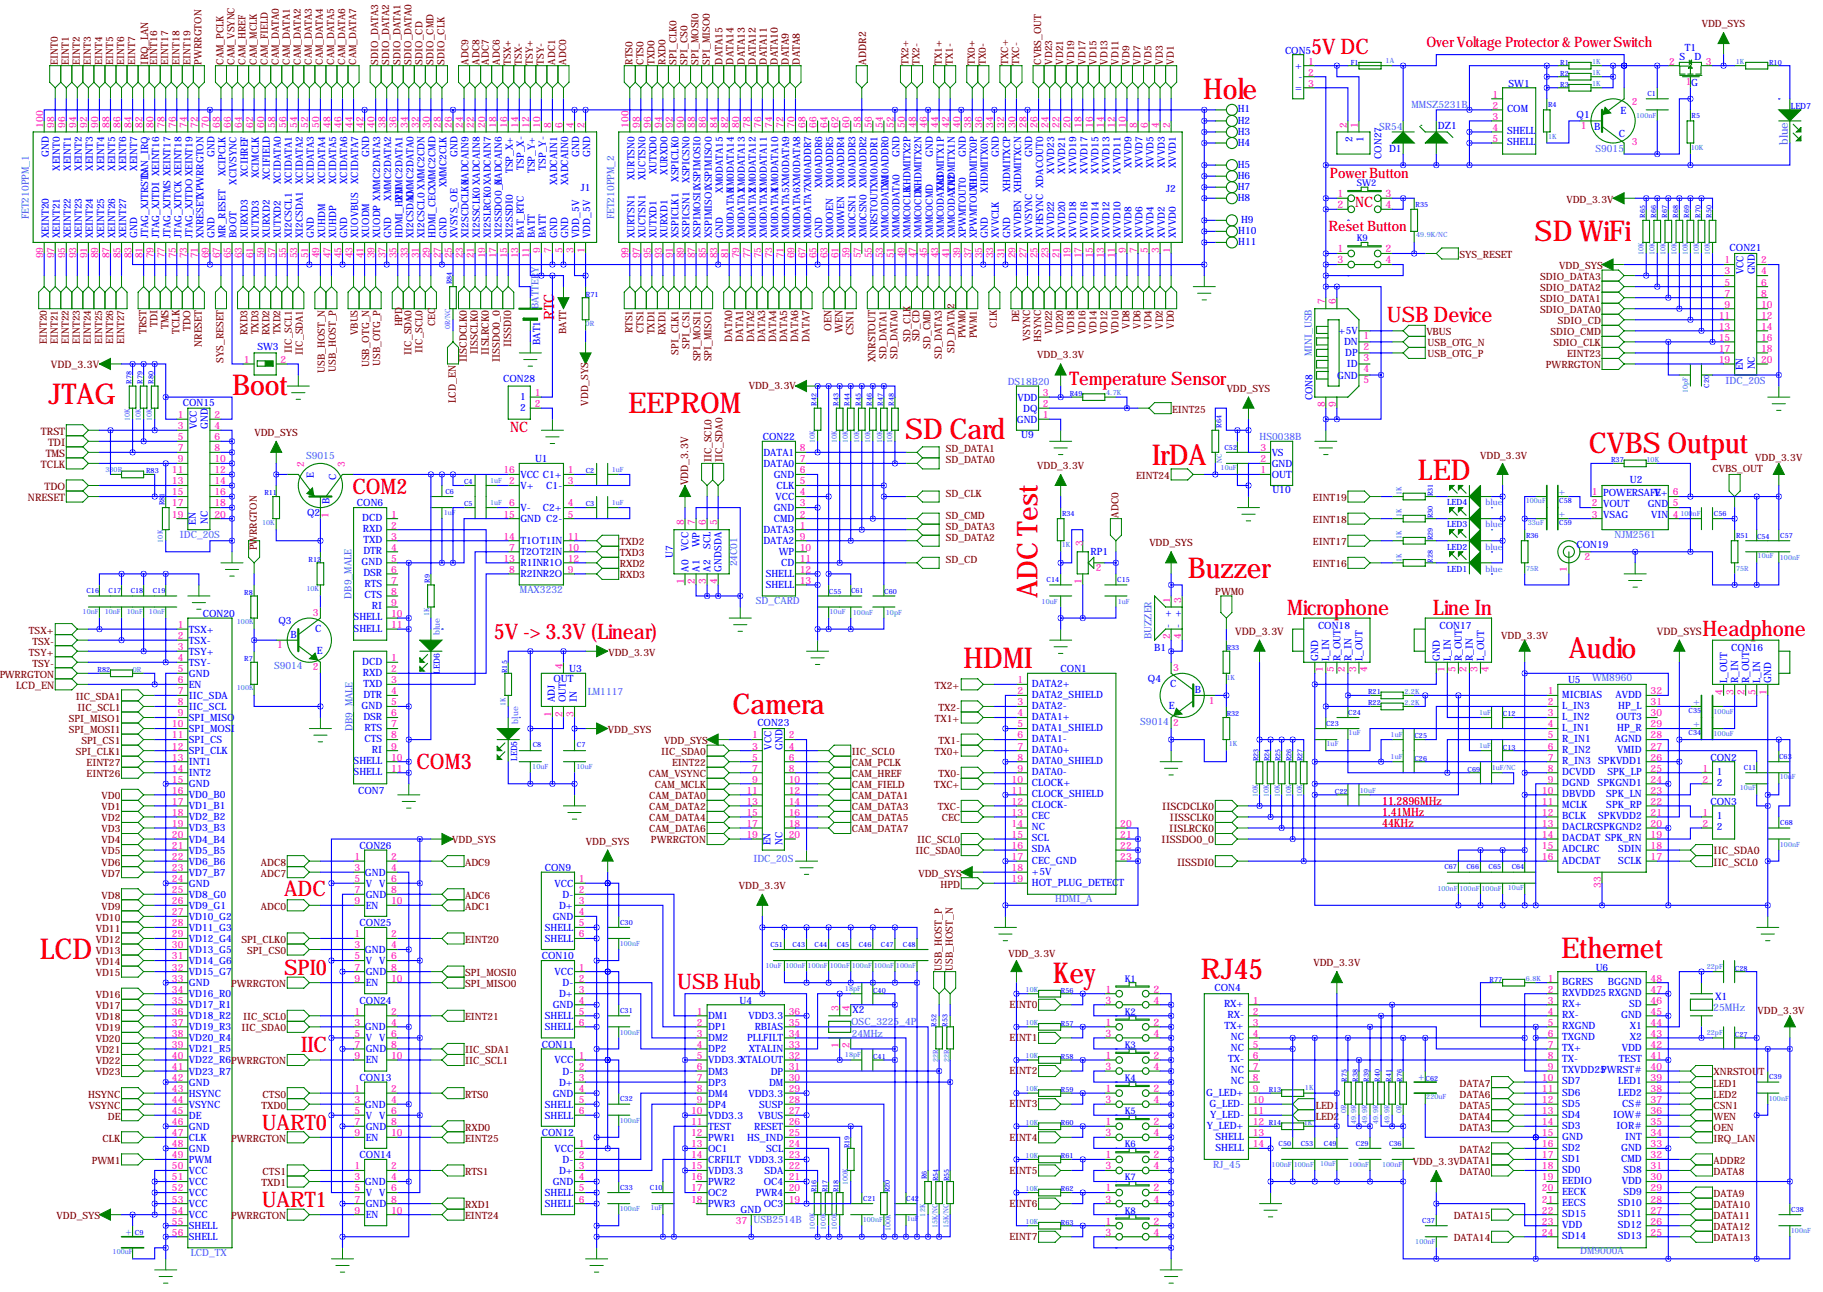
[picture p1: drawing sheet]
<svg xmlns="http://www.w3.org/2000/svg" width="419mm" height="297mm" viewBox="0 0 419 297" stroke-linecap="round" stroke-linejoin="round" font-family="sans-serif">
<defs><g id="words">
<g font-size="6.6" fill="#f00">
<text x="276.6" y="22.7">Hole</text>
<text x="352.8" y="55.5">SD WiFi</text>
<text x="11.2" y="92.8">JTAG</text>
<text x="53.3" y="90.9">Boot</text>
<text x="144.4" y="94.9">EEPROM</text>
<text x="208.1" y="101">SD Card</text>
<text x="264.9" y="106.8">IrDA</text>
<text x="365.3" y="104.3">CVBS Output</text>
<text x="326" y="110.3">LED</text>
<text x="238.5" y="137.5" transform="rotate(-90 238.5 137.5)">ADC Test</text>
<text x="273" y="133">Buzzer</text>
<text x="221.5" y="153.5">HDMI</text>
<text x="360.7" y="151.2">Audio</text>
<text x="168.4" y="164.2">Camera</text>
<text x="9.1" y="220.6">LCD</text>
<text x="358.9" y="220.3">Ethernet</text>
<text x="242.1" y="225.9">Key</text>
<text x="276.1" y="225.2">RJ45</text>
</g>
<g font-size="4.9" fill="#f00">
<text x="301.4" y="12.3">5V DC</text>
<text x="318.9" y="74">USB Device</text>
<text x="81" y="113.7">COM2</text>
<text x="295.9" y="141.3">Microphone</text>
<text x="329.4" y="141.3">Line In</text>
<text x="113.5" y="146.9">5V -&gt; 3.3V (Linear)</text>
<text x="391.4" y="146.2">Headphone</text>
<text x="95.7" y="176.9">COM3</text>
<text x="65.3" y="206.1">ADC</text>
<text x="65.3" y="224.1">SPI0</text>
<text x="155.7" y="227.4">USB Hub</text>
<text x="69.3" y="241.9">IIC</text>
<text x="60.2" y="259.7">UART0</text>
<text x="60.2" y="277.5">UART1</text>
</g>
<text font-size="4.3" fill="#f00" x="245.9" y="88.5">Temperature Sensor</text>
<g font-size="3.3" fill="#f00">
<text x="327.9" y="10.8">Over Voltage Protector &amp; Power Switch</text>
<text x="305.7" y="41">Power Button</text>
<text x="311.6" y="47.6">NC</text>
<text x="305.4" y="53.2">Reset Button</text>
<text x="127.4" y="73.5" transform="rotate(-90 127.4 73.5)">RTC</text>
<text x="117.3" y="99.4">NC</text>
</g>
<text font-size="2.6" fill="#2291ff" x="411" y="33.3" transform="rotate(-90 411 33.3)">blue</text>
<g font-size="2.6" fill="#f00">
<text x="317.8" y="185">11.2896MHz</text>
<text x="317.8" y="187.6">1.41MHz</text>
<text x="317.8" y="190.1">44KHz</text>
</g>
<g font-size="2.4" fill="#800000">
<text x="34" y="14.8" transform="rotate(-90 34 14.8)">IRQ_LAN</text>
<text x="166.1" y="14.8" transform="rotate(-90 166.1 14.8)">DATA15</text>
<text x="168.7" y="14.8" transform="rotate(-90 168.7 14.8)">DATA14</text>
<text x="171.2" y="14.8" transform="rotate(-90 171.2 14.8)">DATA13</text>
<text x="173.7" y="14.8" transform="rotate(-90 173.7 14.8)">DATA12</text>
<text x="176.3" y="14.8" transform="rotate(-90 176.3 14.8)">DATA11</text>
<text x="178.8" y="14.8" transform="rotate(-90 178.8 14.8)">DATA10</text>
<text x="181.4" y="14.8" transform="rotate(-90 181.4 14.8)">DATA9</text>
<text x="183.9" y="14.8" transform="rotate(-90 183.9 14.8)">DATA8</text>
<text x="199.1" y="14.8" transform="rotate(-90 199.1 14.8)">ADDR2</text>
<text x="33.7" y="76.8" transform="rotate(-90 33.7 76.8)">TRST</text>
<text x="36.2" y="75.2" transform="rotate(-90 36.2 75.2)">TDI</text>
<text x="38.7" y="75.7" transform="rotate(-90 38.7 75.7)">TMS</text>
<text x="41.3" y="76.8" transform="rotate(-90 41.3 76.8)">TCLK</text>
<text x="43.8" y="76" transform="rotate(-90 43.8 76)">TDO</text>
<text x="191.1" y="76" transform="rotate(-90 191.1 76)">OEN</text>
<text x="193.7" y="76.5" transform="rotate(-90 193.7 76.5)">WEN</text>
<text x="196.2" y="77.1" transform="rotate(-90 196.2 77.1)">CSN1</text>
<text x="46.4" y="79.8" transform="rotate(-90 46.4 79.8)">NRESET</text>
<text x="107.3" y="83.2" transform="rotate(-90 107.3 83.2)">IISCDCLK0</text>
<text x="109.9" y="81.4" transform="rotate(-90 109.9 81.4)">IISSCLK0</text>
<text x="112.4" y="81.6" transform="rotate(-90 112.4 81.6)">IISLRCK0</text>
<text x="114.9" y="83.3" transform="rotate(-90 114.9 83.3)">IISSDO0_0</text>
<text x="117.5" y="79.8" transform="rotate(-90 117.5 79.8)">IISSDI0</text>
<text x="168.3" y="78.6" transform="rotate(-90 168.3 78.6)">DATA0</text>
<text x="170.8" y="78.6" transform="rotate(-90 170.8 78.6)">DATA1</text>
<text x="173.4" y="78.6" transform="rotate(-90 173.4 78.6)">DATA2</text>
<text x="175.9" y="78.6" transform="rotate(-90 175.9 78.6)">DATA3</text>
<text x="178.4" y="78.6" transform="rotate(-90 178.4 78.6)">DATA4</text>
<text x="181" y="78.6" transform="rotate(-90 181 78.6)">DATA5</text>
<text x="183.5" y="78.6" transform="rotate(-90 183.5 78.6)">DATA6</text>
<text x="186.1" y="78.6" transform="rotate(-90 186.1 78.6)">DATA7</text>
<text x="201.3" y="83.3" transform="rotate(-90 201.3 83.3)">XNRSTOUT</text>
<text x="11.7" y="84.7">VDD_3.3V</text>
<text x="104.8" y="92.6" transform="rotate(-90 104.8 92.6)">LCD_EN</text>
<text x="9.4" y="99.9">TRST</text>
<text x="9.4" y="107.6">TCLK</text>
<text x="10.5" y="105">TMS</text>
<text x="11" y="102.5">TDI</text>
<text x="10.2" y="112.6">TDO</text>
<text x="158.2" y="111.6" transform="rotate(-90 158.2 111.6)">VDD_3.3V</text>
<text x="6.4" y="115.2">NRESET</text>
<text x="284" y="145.9">VDD_3.3V</text>
<text x="380.9" y="145.9">VDD_SYS</text>
<text x="3.8" y="158.4">LCD_EN</text>
<text x="267.2" y="186.3">IISCDCLK0</text>
<text x="268.8" y="191.4">IISLRCK0</text>
<text x="269" y="188.8">IISSCLK0</text>
<text x="267.1" y="193.9">IISSDO0_0</text>
<text x="394" y="196.5">IIC_SDA0</text>
<text x="270.6" y="199">IISSDI0</text>
<text x="394" y="199">IIC_SCL0</text>
</g>
<g font-size="2.4" fill="#f0f">
<text x="307.5" y="45.3">1</text>
<text x="307.5" y="47.9">2</text>
<text x="318.5" y="45.3">3</text>
<text x="318.5" y="47.9">4</text>
<text x="307.5" y="58">1</text>
<text x="318.5" y="58">2</text>
<text x="307.5" y="60.6">3</text>
<text x="318.5" y="60.6">4</text>
<text x="254.2" y="228.2">1</text>
<text x="254.2" y="230.7">3</text>
<text x="265.2" y="228.2">2</text>
<text x="265.2" y="230.7">4</text>
<text x="254.2" y="235.8">1</text>
<text x="254.2" y="238.4">3</text>
<text x="265.2" y="235.8">2</text>
<text x="265.2" y="238.4">4</text>
<text x="254.2" y="243.4">1</text>
<text x="254.2" y="246">3</text>
<text x="265.2" y="243.4">2</text>
<text x="265.2" y="246">4</text>
<text x="254.2" y="251.1">1</text>
<text x="265.2" y="251.1">2</text>
<text x="254.2" y="253.6">3</text>
<text x="265.2" y="253.6">4</text>
<text x="254.2" y="258.7">1</text>
<text x="254.2" y="261.2">3</text>
<text x="265.2" y="258.7">2</text>
<text x="265.2" y="261.2">4</text>
<text x="254.2" y="266.3">1</text>
<text x="254.2" y="268.8">3</text>
<text x="265.2" y="266.3">2</text>
<text x="265.2" y="268.8">4</text>
<text x="254.2" y="273.9">1</text>
<text x="265.2" y="273.9">2</text>
<text x="254.2" y="276.5">3</text>
<text x="254.2" y="281.5">1</text>
<text x="265.2" y="276.5">4</text>
<text x="265.2" y="281.5">2</text>
<text x="254.2" y="284.1">3</text>
<text x="265.2" y="284.1">4</text>
</g>
<text font-size="2.4" fill="#2291ff" x="393.8" y="232.5">25MHz</text>
<text font-size="2.4" fill="#00f" x="394.3" y="229.9">X1</text>
<g font-size="2.3" fill="#00f">
<text x="387.3" y="11.8">T1</text>
<text x="295.4" y="12.3">CON5</text>
<text x="297.8" y="15.9">+</text>
<text x="386.1" y="13.9">S</text>
<text x="389.6" y="13.9">D</text>
<text x="297.8" y="21">=</text>
<text x="298.5" y="18.4">-</text>
<text x="346.8" y="19.9">SW1</text>
<text x="388.8" y="19.7">G</text>
<text x="284.6" y="25.9">H1</text>
<text x="284.6" y="28.4">H2</text>
<text x="330.6" y="29.7">DZ1</text>
<text x="346.5" y="25.8">COM</text>
<text x="362.5" y="27.1">Q1</text>
<text x="366.5" y="29.9">B</text>
<text x="372.6" y="26.3">E</text>
<text x="284.6" y="30.9">H3</text>
<text x="284.6" y="33.5">H4</text>
<text x="310.9" y="32.7" transform="rotate(-90 310.9 32.7)">2</text>
<text x="313.5" y="32.7" transform="rotate(-90 313.5 32.7)">1</text>
<text x="319.4" y="35">D1</text>
<text x="346.5" y="30.9">SHELL</text>
<text x="346.5" y="33.4">SHELL</text>
<text x="372.2" y="31.4">C</text>
<text x="11.2" y="36.1" transform="rotate(-90 11.2 36.1)">GND</text>
<text x="13.8" y="39.3" transform="rotate(-90 13.8 39.3)">XEINT0</text>
<text x="16.3" y="39.3" transform="rotate(-90 16.3 39.3)">XEINT1</text>
<text x="18.8" y="39.3" transform="rotate(-90 18.8 39.3)">XEINT2</text>
<text x="21.4" y="39.3" transform="rotate(-90 21.4 39.3)">XEINT3</text>
<text x="23.9" y="39.3" transform="rotate(-90 23.9 39.3)">XEINT4</text>
<text x="26.5" y="39.3" transform="rotate(-90 26.5 39.3)">XEINT5</text>
<text x="29" y="39.3" transform="rotate(-90 29 39.3)">XEINT6</text>
<text x="31.5" y="39.3" transform="rotate(-90 31.5 39.3)">XEINT7</text>
<text x="34.1" y="41" transform="rotate(-90 34.1 41)">LAN_IRQ</text>
<text x="49.3" y="36.1" transform="rotate(-90 49.3 36.1)">GND</text>
<text x="51.9" y="40.6" transform="rotate(-90 51.9 40.6)">XCIPCLK</text>
<text x="56.9" y="40.7" transform="rotate(-90 56.9 40.7)">XCIHREF</text>
<text x="59.5" y="41" transform="rotate(-90 59.5 41)">XCIMCLK</text>
<text x="62" y="41.4" transform="rotate(-90 62 41.4)">XCIFIELD</text>
<text x="84.9" y="36.1" transform="rotate(-90 84.9 36.1)">GND</text>
<text x="105.2" y="36.1" transform="rotate(-90 105.2 36.1)">GND</text>
<text x="117.9" y="39.8" transform="rotate(-90 117.9 39.8)">TSP_X+</text>
<text x="120.4" y="39" transform="rotate(-90 120.4 39)">TSP_X-</text>
<text x="123" y="39.8" transform="rotate(-90 123 39.8)">TSP_Y+</text>
<text x="125.5" y="39" transform="rotate(-90 125.5 39)">TSP_Y-</text>
<text x="133.1" y="36.1" transform="rotate(-90 133.1 36.1)">GND</text>
<text x="135.7" y="36.1" transform="rotate(-90 135.7 36.1)">GND</text>
<text x="145.8" y="41.4" transform="rotate(-90 145.8 41.4)">XURTSN0</text>
<text x="148.4" y="41.4" transform="rotate(-90 148.4 41.4)">XUCTSN0</text>
<text x="150.9" y="40.1" transform="rotate(-90 150.9 40.1)">XUTXD0</text>
<text x="153.5" y="40.2" transform="rotate(-90 153.5 40.2)">XURXD0</text>
<text x="156" y="41.8" transform="rotate(-90 156 41.8)">XSPICLK0</text>
<text x="206.8" y="36.1" transform="rotate(-90 206.8 36.1)">GND</text>
<text x="214.4" y="36.1" transform="rotate(-90 214.4 36.1)">GND</text>
<text x="222" y="36.1" transform="rotate(-90 222 36.1)">GND</text>
<text x="229.7" y="36.1" transform="rotate(-90 229.7 36.1)">GND</text>
<text x="237.3" y="36.1" transform="rotate(-90 237.3 36.1)">GND</text>
<text x="242.4" y="39.9" transform="rotate(-90 242.4 39.9)">XVVD23</text>
<text x="244.9" y="39.9" transform="rotate(-90 244.9 39.9)">XVVD21</text>
<text x="247.4" y="39.9" transform="rotate(-90 247.4 39.9)">XVVD19</text>
<text x="250" y="39.9" transform="rotate(-90 250 39.9)">XVVD17</text>
<text x="252.5" y="39.9" transform="rotate(-90 252.5 39.9)">XVVD15</text>
<text x="255.1" y="39.9" transform="rotate(-90 255.1 39.9)">XVVD13</text>
<text x="257.6" y="39.9" transform="rotate(-90 257.6 39.9)">XVVD11</text>
<text x="260.1" y="38.6" transform="rotate(-90 260.1 38.6)">XVVD9</text>
<text x="262.7" y="38.6" transform="rotate(-90 262.7 38.6)">XVVD7</text>
<text x="265.2" y="38.6" transform="rotate(-90 265.2 38.6)">XVVD5</text>
<text x="267.8" y="38.6" transform="rotate(-90 267.8 38.6)">XVVD3</text>
<text x="270.3" y="38.6" transform="rotate(-90 270.3 38.6)">XVVD1</text>
<text x="284.6" y="38.6">H5</text>
<text x="284.6" y="41.1">H6</text>
<text x="317.6" y="36.6" transform="rotate(-90 317.6 36.6)">CON27</text>
<text x="54.4" y="42.4" transform="rotate(-90 54.4 42.4)">XCIVSYNC</text>
<text x="64.6" y="42.3" transform="rotate(-90 64.6 42.3)">XCIDATA0</text>
<text x="67.1" y="42.3" transform="rotate(-90 67.1 42.3)">XCIDATA1</text>
<text x="69.6" y="42.3" transform="rotate(-90 69.6 42.3)">XCIDATA2</text>
<text x="72.2" y="42.3" transform="rotate(-90 72.2 42.3)">XCIDATA3</text>
<text x="74.7" y="42.3" transform="rotate(-90 74.7 42.3)">XCIDATA4</text>
<text x="77.3" y="42.3" transform="rotate(-90 77.3 42.3)">XCIDATA5</text>
<text x="79.8" y="42.3" transform="rotate(-90 79.8 42.3)">XCIDATA6</text>
<text x="82.3" y="42.3" transform="rotate(-90 82.3 42.3)">XCIDATA7</text>
<text x="90" y="46.1" transform="rotate(-90 90 46.1)">XMMC2DATA2</text>
<text x="92.5" y="46.1" transform="rotate(-90 92.5 46.1)">XMMC2DATA1</text>
<text x="95" y="46.1" transform="rotate(-90 95 46.1)">XMMC2DATA0</text>
<text x="102.7" y="43.1" transform="rotate(-90 102.7 43.1)">XMMC2CLK</text>
<text x="107.7" y="42.6" transform="rotate(-90 107.7 42.6)">XADCAIN9</text>
<text x="115.4" y="42.6" transform="rotate(-90 115.4 42.6)">XADCAIN6</text>
<text x="128.1" y="42.6" transform="rotate(-90 128.1 42.6)">XADCAIN1</text>
<text x="130.6" y="42.6" transform="rotate(-90 130.6 42.6)">XADCAIN0</text>
<text x="133.5" y="43.8">J1</text>
<text x="158.5" y="42" transform="rotate(-90 158.5 42)">XSPICSN0</text>
<text x="166.2" y="44.3" transform="rotate(-90 166.2 44.3)">XM0DATA15</text>
<text x="168.7" y="44.3" transform="rotate(-90 168.7 44.3)">XM0DATA14</text>
<text x="171.2" y="44.3" transform="rotate(-90 171.2 44.3)">XM0DATA13</text>
<text x="173.8" y="44.3" transform="rotate(-90 173.8 44.3)">XM0DATA12</text>
<text x="176.3" y="44.3" transform="rotate(-90 176.3 44.3)">XM0DATA11</text>
<text x="178.9" y="44.3" transform="rotate(-90 178.9 44.3)">XM0DATA10</text>
<text x="189" y="43.2" transform="rotate(-90 189 43.2)">XM0ADDR6</text>
<text x="191.6" y="43.2" transform="rotate(-90 191.6 43.2)">XM0ADDR5</text>
<text x="194.1" y="43.2" transform="rotate(-90 194.1 43.2)">XM0ADDR4</text>
<text x="204.3" y="43.2" transform="rotate(-90 204.3 43.2)">XM0ADDR0</text>
<text x="209.3" y="44" transform="rotate(-90 209.3 44)">XHDMITX2P</text>
<text x="211.9" y="44.3" transform="rotate(-90 211.9 44.3)">XHDMITX2N</text>
<text x="217" y="44" transform="rotate(-90 217 44)">XHDMITX1P</text>
<text x="219.5" y="44.3" transform="rotate(-90 219.5 44.3)">XHDMITX1N</text>
<text x="224.6" y="44" transform="rotate(-90 224.6 44)">XHDMITX0P</text>
<text x="227.1" y="44.3" transform="rotate(-90 227.1 44.3)">XHDMITX0N</text>
<text x="232.2" y="44.1" transform="rotate(-90 232.2 44.1)">XHDMITXCP</text>
<text x="268.1" y="44.1">J2</text>
<text x="284.6" y="43.6">H7</text>
<text x="284.6" y="46.2">H8</text>
<text x="284.7" y="53.8">H10</text>
<text x="285.3" y="51.3">H9</text>
<text x="11.2" y="54.7" transform="rotate(-90 11.2 54.7)">XEINT20</text>
<text x="13.8" y="54.7" transform="rotate(-90 13.8 54.7)">XEINT21</text>
<text x="16.3" y="54.7" transform="rotate(-90 16.3 54.7)">XEINT22</text>
<text x="18.8" y="54.7" transform="rotate(-90 18.8 54.7)">XEINT23</text>
<text x="21.4" y="54.7" transform="rotate(-90 21.4 54.7)">XEINT24</text>
<text x="23.9" y="54.7" transform="rotate(-90 23.9 54.7)">XEINT25</text>
<text x="26.5" y="54.7" transform="rotate(-90 26.5 54.7)">XEINT26</text>
<text x="29" y="54.7" transform="rotate(-90 29 54.7)">XEINT27</text>
<text x="31.5" y="54.7" transform="rotate(-90 31.5 54.7)">GND</text>
<text x="34.1" y="54.7" transform="rotate(-90 34.1 54.7)">JTAG_XJTRSTN</text>
<text x="36.6" y="54.7" transform="rotate(-90 36.6 54.7)">JTAG_XJTDI XEINT16</text>
<text x="39.2" y="54.7" transform="rotate(-90 39.2 54.7)">JTAG_XJTMS XEINT17</text>
<text x="41.7" y="54.7" transform="rotate(-90 41.7 54.7)">JTAG_XJTCK XEINT18</text>
<text x="44.2" y="54.7" transform="rotate(-90 44.2 54.7)">JTAG_XJTDO XEINT19</text>
<text x="46.8" y="54.7" transform="rotate(-90 46.8 54.7)">XNRESETXPWRRGTON</text>
<text x="49.3" y="54.7" transform="rotate(-90 49.3 54.7)">GND</text>
<text x="51.9" y="54.7" transform="rotate(-90 51.9 54.7)">MR_RESET</text>
<text x="54.4" y="54.7" transform="rotate(-90 54.4 54.7)">BOOT</text>
<text x="56.9" y="54.7" transform="rotate(-90 56.9 54.7)">XURXD3</text>
<text x="59.5" y="54.7" transform="rotate(-90 59.5 54.7)">XUTXD3</text>
<text x="62" y="54.7" transform="rotate(-90 62 54.7)">XURXD2</text>
<text x="64.6" y="54.7" transform="rotate(-90 64.6 54.7)">XUTXD2</text>
<text x="67.1" y="54.7" transform="rotate(-90 67.1 54.7)">XI2CSCL1</text>
<text x="69.6" y="54.7" transform="rotate(-90 69.6 54.7)">XI2CSDA1</text>
<text x="72.2" y="54.7" transform="rotate(-90 72.2 54.7)">GND</text>
<text x="74.7" y="54.7" transform="rotate(-90 74.7 54.7)">XUHDM</text>
<text x="77.3" y="54.7" transform="rotate(-90 77.3 54.7)">XUHDP</text>
<text x="79.8" y="54.7" transform="rotate(-90 79.8 54.7)">GND</text>
<text x="82.3" y="54.7" transform="rotate(-90 82.3 54.7)">XUOVBUS</text>
<text x="84.9" y="54.7" transform="rotate(-90 84.9 54.7)">XUODM</text>
<text x="87.4" y="54.7" transform="rotate(-90 87.4 54.7)">XUODP XMMC2DATA3</text>
<text x="90" y="54.7" transform="rotate(-90 90 54.7)">GND</text>
<text x="92.5" y="54.7" transform="rotate(-90 92.5 54.7)">HDMI_HPD</text>
<text x="95" y="54.7" transform="rotate(-90 95 54.7)">XI2CSDA0</text>
<text x="97.6" y="54.7" transform="rotate(-90 97.6 54.7)">XI2CSCL0 XMMC2CDN</text>
<text x="100.1" y="54.7" transform="rotate(-90 100.1 54.7)">HDMI_CECXMMC2CMD</text>
<text x="102.7" y="54.7" transform="rotate(-90 102.7 54.7)">GND</text>
<text x="105.2" y="54.7" transform="rotate(-90 105.2 54.7)">XVSYS_OE</text>
<text x="107.7" y="54.7" transform="rotate(-90 107.7 54.7)">XI2SCDCLK0</text>
<text x="110.3" y="54.7" transform="rotate(-90 110.3 54.7)">XI2SSCLK0XADCAIN8</text>
<text x="112.8" y="54.7" transform="rotate(-90 112.8 54.7)">XI2SLRCK0XADCAIN7</text>
<text x="115.4" y="54.7" transform="rotate(-90 115.4 54.7)">XI2SSDO0_0</text>
<text x="117.9" y="54.7" transform="rotate(-90 117.9 54.7)">XI2SSDI0</text>
<text x="120.4" y="54.7" transform="rotate(-90 120.4 54.7)">BAT_RTC</text>
<text x="123" y="54.7" transform="rotate(-90 123 54.7)">BATT</text>
<text x="125.5" y="54.7" transform="rotate(-90 125.5 54.7)">BATT</text>
<text x="128.1" y="54.7" transform="rotate(-90 128.1 54.7)">GND</text>
<text x="130.6" y="54.7" transform="rotate(-90 130.6 54.7)">GND</text>
<text x="133.1" y="54.7" transform="rotate(-90 133.1 54.7)">VDD_5V</text>
<text x="135.7" y="54.7" transform="rotate(-90 135.7 54.7)">VDD_5V</text>
<text x="145.8" y="54.7" transform="rotate(-90 145.8 54.7)">XURTSN1</text>
<text x="148.4" y="54.7" transform="rotate(-90 148.4 54.7)">XUCTSN1</text>
<text x="150.9" y="54.7" transform="rotate(-90 150.9 54.7)">XUTXD1</text>
<text x="153.5" y="54.7" transform="rotate(-90 153.5 54.7)">XURXD1</text>
<text x="156" y="54.7" transform="rotate(-90 156 54.7)">XSPICLK1</text>
<text x="158.5" y="54.7" transform="rotate(-90 158.5 54.7)">XSPICSN1</text>
<text x="161.1" y="54.7" transform="rotate(-90 161.1 54.7)">XSPIMOSI1XSPIMOSI0</text>
<text x="163.6" y="54.7" transform="rotate(-90 163.6 54.7)">XSPIMISO1XSPIMISO0</text>
<text x="166.2" y="54.7" transform="rotate(-90 166.2 54.7)">GND</text>
<text x="168.7" y="54.7" transform="rotate(-90 168.7 54.7)">XM0DATA0</text>
<text x="171.2" y="54.7" transform="rotate(-90 171.2 54.7)">XM0DATA1</text>
<text x="173.8" y="54.7" transform="rotate(-90 173.8 54.7)">XM0DATA2</text>
<text x="176.3" y="54.7" transform="rotate(-90 176.3 54.7)">XM0DATA3</text>
<text x="178.9" y="54.7" transform="rotate(-90 178.9 54.7)">XM0DATA4</text>
<text x="181.4" y="54.7" transform="rotate(-90 181.4 54.7)">XM0DATA5XM0DATA9</text>
<text x="183.9" y="54.7" transform="rotate(-90 183.9 54.7)">XM0DATA6XM0DATA8</text>
<text x="186.5" y="54.7" transform="rotate(-90 186.5 54.7)">XM0DATA7XM0ADDR7</text>
<text x="189" y="54.7" transform="rotate(-90 189 54.7)">GND</text>
<text x="191.6" y="54.7" transform="rotate(-90 191.6 54.7)">XM0OEN</text>
<text x="194.1" y="54.7" transform="rotate(-90 194.1 54.7)">XM0WEN</text>
<text x="196.6" y="54.7" transform="rotate(-90 196.6 54.7)">XM0CSN1 XM0ADDR3</text>
<text x="199.2" y="54.7" transform="rotate(-90 199.2 54.7)">XM0CSN0 XM0ADDR2</text>
<text x="201.7" y="54.7" transform="rotate(-90 201.7 54.7)">XNRSTOUTXM0ADDR1</text>
<text x="204.3" y="54.7" transform="rotate(-90 204.3 54.7)">XMMC0DATA1</text>
<text x="206.8" y="54.7" transform="rotate(-90 206.8 54.7)">XMMC0DATA0</text>
<text x="209.3" y="54.7" transform="rotate(-90 209.3 54.7)">XMMC0CLK</text>
<text x="211.9" y="54.7" transform="rotate(-90 211.9 54.7)">XMMC0CDN</text>
<text x="214.4" y="54.7" transform="rotate(-90 214.4 54.7)">XMMC0CMD</text>
<text x="217" y="54.7" transform="rotate(-90 217 54.7)">XMMC0DATA3</text>
<text x="219.5" y="54.7" transform="rotate(-90 219.5 54.7)">XMMC0DATA2</text>
<text x="222" y="54.7" transform="rotate(-90 222 54.7)">XPWMTOUT0</text>
<text x="224.6" y="54.7" transform="rotate(-90 224.6 54.7)">XPWMTOUT1</text>
<text x="227.1" y="54.7" transform="rotate(-90 227.1 54.7)">GND</text>
<text x="229.7" y="54.7" transform="rotate(-90 229.7 54.7)">XVVCLK</text>
<text x="232.2" y="54.7" transform="rotate(-90 232.2 54.7)">GND</text>
<text x="234.7" y="54.7" transform="rotate(-90 234.7 54.7)">XVVDEN XHDMITXCN</text>
<text x="237.3" y="54.7" transform="rotate(-90 237.3 54.7)">XVVSYNC</text>
<text x="239.8" y="54.7" transform="rotate(-90 239.8 54.7)">XVHSYNC XDACOUT0</text>
<text x="242.4" y="54.7" transform="rotate(-90 242.4 54.7)">XVVD22</text>
<text x="244.9" y="54.7" transform="rotate(-90 244.9 54.7)">XVVD20</text>
<text x="247.4" y="54.7" transform="rotate(-90 247.4 54.7)">XVVD18</text>
<text x="250" y="54.7" transform="rotate(-90 250 54.7)">XVVD16</text>
<text x="252.5" y="54.7" transform="rotate(-90 252.5 54.7)">XVVD14</text>
<text x="255.1" y="54.7" transform="rotate(-90 255.1 54.7)">XVVD12</text>
<text x="257.6" y="54.7" transform="rotate(-90 257.6 54.7)">XVVD10</text>
<text x="260.1" y="54.7" transform="rotate(-90 260.1 54.7)">XVVD8</text>
<text x="262.7" y="54.7" transform="rotate(-90 262.7 54.7)">XVVD6</text>
<text x="265.2" y="54.7" transform="rotate(-90 265.2 54.7)">XVVD4</text>
<text x="267.8" y="54.7" transform="rotate(-90 267.8 54.7)">XVVD2</text>
<text x="270.3" y="54.7" transform="rotate(-90 270.3 54.7)">XVVD0</text>
<text x="284.7" y="56.3">H11</text>
<text x="397.6" y="57.8">CON21</text>
<text x="400.9" y="63.1" transform="rotate(-90 400.9 63.1)">VCC</text>
<text x="403.4" y="63.1" transform="rotate(-90 403.4 63.1)">GND</text>
<text x="307.7" y="76.9">+5V</text>
<text x="59.2" y="80.5">SW3</text>
<text x="124.2" y="79.3" transform="rotate(-90 124.2 79.3)">BAT1</text>
<text x="309" y="79.4">DN</text>
<text x="309.3" y="81.9">DP</text>
<text x="115.7" y="87.7">CON28</text>
<text x="307.4" y="87">GND</text>
<text x="309.7" y="84.5">ID</text>
<text x="400.6" y="85.1" transform="rotate(-90 400.6 85.1)">EN</text>
<text x="403.4" y="84.9" transform="rotate(-90 403.4 84.9)">NC</text>
<text x="42" y="93.3">CON15</text>
<text x="119.6" y="91.9">1</text>
<text x="119.6" y="94.4">2</text>
<text x="233.9" y="92.1">VDD</text>
<text x="235.2" y="94.6">DQ</text>
<text x="301.8" y="92" transform="rotate(-90 301.8 92)">CON8</text>
<text x="45.3" y="98.7" transform="rotate(-90 45.3 98.7)">VCC</text>
<text x="47.8" y="98.7" transform="rotate(-90 47.8 98.7)">GND</text>
<text x="175.4" y="101.2">CON22</text>
<text x="233.8" y="97.2">GND</text>
<text x="234.8" y="100.8">U9</text>
<text x="123" y="106.3">U1</text>
<text x="175.5" y="104.8">DATA1</text>
<text x="175.5" y="107.3">DATA0</text>
<text x="292.4" y="107.3">GND</text>
<text x="292.4" y="104.8">VS</text>
<text x="72.2" y="109.9" transform="rotate(-90 72.2 109.9)">E</text>
<text x="77.3" y="110.3" transform="rotate(-90 77.3 110.3)">C</text>
<text x="119.6" y="112.4">V+</text>
<text x="119.6" y="109.9">VCC C1+</text>
<text x="125.6" y="112.4">C1-</text>
<text x="177.9" y="109.9">GND</text>
<text x="178.5" y="112.4">CLK</text>
<text x="292.4" y="109.9">OUT</text>
<text x="292.5" y="113.2">U10</text>
<text x="368.6" y="113.9">POWERSAFE</text>
<text x="374.7" y="111.1">U2</text>
<text x="380.4" y="113.9">V+</text>
<text x="70.6" y="118.6">Q2</text>
<text x="75.7" y="115.9" transform="rotate(-90 75.7 115.9)">B</text>
<text x="82.1" y="116.4">CON6</text>
<text x="83.3" y="119.8">DCD</text>
<text x="119.6" y="117.5">V-</text>
<text x="124.8" y="117.5">C2+</text>
<text x="177.9" y="117.5">GND</text>
<text x="178.3" y="115">VCC</text>
<text x="368.6" y="116.5">VOUT</text>
<text x="368.6" y="119">VSAG</text>
<text x="378.8" y="116.5">GND</text>
<text x="379.6" y="119">VIN</text>
<text x="45" y="120.7" transform="rotate(-90 45 120.7)">EN</text>
<text x="47.8" y="120.5" transform="rotate(-90 47.8 120.5)">NC</text>
<text x="83.4" y="122.3">RXD</text>
<text x="83.5" y="124.9">TXD</text>
<text x="119.6" y="120">GND C2-</text>
<text x="119.6" y="125.1">T1OT1IN</text>
<text x="160.8" y="125.8" transform="rotate(-90 160.8 125.8)">WP</text>
<text x="175.5" y="122.6">DATA3</text>
<text x="175.5" y="125.1">DATA2</text>
<text x="177.9" y="120">CMD</text>
<text x="362.4" y="125.9">CON19</text>
<text x="83.1" y="130">GND</text>
<text x="83.5" y="127.4">DTR</text>
<text x="119.6" y="130.2">R1INR1O</text>
<text x="119.6" y="127.7">T2OT2IN</text>
<text x="154.7" y="128.3" transform="rotate(-90 154.7 128.3)">U7</text>
<text x="158.3" y="131.4" transform="rotate(-90 158.3 131.4)">A0</text>
<text x="158.3" y="126.6" transform="rotate(-90 158.3 126.6)">VCC</text>
<text x="160.8" y="131.4" transform="rotate(-90 160.8 131.4)">A1</text>
<text x="163.4" y="131.4" transform="rotate(-90 163.4 131.4)">A2</text>
<text x="163.4" y="126.2" transform="rotate(-90 163.4 126.2)">SCL</text>
<text x="165.9" y="131.4" transform="rotate(-90 165.9 131.4)">GNDSDA</text>
<text x="179.1" y="127.7">WP</text>
<text x="179.6" y="130.2">CD</text>
<text x="250.7" y="127.6">RP1</text>
<text x="83.5" y="132.5">DSR</text>
<text x="83.8" y="135">RTS</text>
<text x="83.8" y="137.6">CTS</text>
<text x="119.6" y="132.7">R2INR2O</text>
<text x="176" y="132.7">SHELL</text>
<text x="176" y="135.3">SHELL</text>
<text x="46.6" y="141.8">CON20</text>
<text x="64" y="143.4">Q3</text>
<text x="81.3" y="142.7">SHELL</text>
<text x="85.5" y="140.1">RI</text>
<text x="269.3" y="141.8" transform="rotate(-90 269.3 141.8)">+</text>
<text x="271.6" y="141.8" transform="rotate(-90 271.6 141.8)">+</text>
<text x="43.4" y="145.4">TSX+</text>
<text x="43.4" y="148">TSX-</text>
<text x="66.8" y="146.7">B</text>
<text x="72.5" y="145.2">C</text>
<text x="81.3" y="145.2">SHELL</text>
<text x="265.3" y="149.7">B1</text>
<text x="269.3" y="144.4" transform="rotate(-90 269.3 144.4)">-</text>
<text x="271.6" y="144.4" transform="rotate(-90 271.6 144.4)">-</text>
<text x="303" y="144.6">CON18</text>
<text x="330.9" y="144.6">CON17</text>
<text x="398" y="149.7">CON16</text>
<text x="43.4" y="150.5">TSY+</text>
<text x="43.4" y="153.1">TSY-</text>
<text x="43.4" y="155.6">GND</text>
<text x="72.9" y="150.3">E</text>
<text x="83.3" y="152.8">DCD</text>
<text x="83.4" y="155.4">RXD</text>
<text x="130.9" y="154.5">U3</text>
<text x="243.8" y="154.5">CON1</text>
<text x="303.1" y="152" transform="rotate(-90 303.1 152)">GND</text>
<text x="305.6" y="152" transform="rotate(-90 305.6 152)">L_IN</text>
<text x="308.1" y="152" transform="rotate(-90 308.1 152)">R_OUT</text>
<text x="310.7" y="152" transform="rotate(-90 310.7 152)">R_IN</text>
<text x="313.2" y="152" transform="rotate(-90 313.2 152)">L_OUT</text>
<text x="331" y="152" transform="rotate(-90 331 152)">GND</text>
<text x="333.5" y="152" transform="rotate(-90 333.5 152)">L_IN</text>
<text x="336.1" y="152" transform="rotate(-90 336.1 152)">R_OUT</text>
<text x="338.6" y="152" transform="rotate(-90 338.6 152)">R_IN</text>
<text x="341.2" y="152" transform="rotate(-90 341.2 152)">L_OUT</text>
<text x="43.4" y="158.1">EN</text>
<text x="43.4" y="160.7">IIC_SDA</text>
<text x="83.5" y="157.9">TXD</text>
<text x="83.5" y="160.4">DTR</text>
<text x="127.2" y="156.9">OUT</text>
<text x="127.6" y="161.4" transform="rotate(-90 127.6 161.4)">ADJ</text>
<text x="130.1" y="161.4" transform="rotate(-90 130.1 161.4)">OUT</text>
<text x="132.6" y="161.4" transform="rotate(-90 132.6 161.4)">IN</text>
<text x="237.2" y="157.9">DATA2+</text>
<text x="237.2" y="160.4">DATA2_SHIELD</text>
<text x="263.9" y="156.8">Q4</text>
<text x="269" y="157.9">C</text>
<text x="274.6" y="159.4">B</text>
<text x="359.2" y="160.4">MICBIAS</text>
<text x="360.5" y="157.1">U5</text>
<text x="371.4" y="160.4">AVDD</text>
<text x="397" y="157.1" transform="rotate(-90 397 157.1)">L_OUT</text>
<text x="399.6" y="157.1" transform="rotate(-90 399.6 157.1)">R_IN</text>
<text x="402.1" y="157.1" transform="rotate(-90 402.1 157.1)">R_OUT</text>
<text x="404.7" y="157.1" transform="rotate(-90 404.7 157.1)">L_IN</text>
<text x="407.2" y="157.1" transform="rotate(-90 407.2 157.1)">GND</text>
<text x="43.4" y="163.2">IIC_SCL</text>
<text x="43.4" y="165.8">SPI_MISO</text>
<text x="83.1" y="163">GND</text>
<text x="83.5" y="165.5">DSR</text>
<text x="174.1" y="167">CON23</text>
<text x="237.2" y="163">DATA2-</text>
<text x="237.2" y="165.5">DATA1+</text>
<text x="268.7" y="163">E</text>
<text x="359.2" y="163">L_IN3</text>
<text x="359.2" y="165.5">L_IN2</text>
<text x="371.5" y="165.5">OUT3</text>
<text x="372" y="163">HP_L</text>
<text x="43.4" y="168.3">SPI_MOSI</text>
<text x="43.4" y="170.8">SPI_CS</text>
<text x="43.4" y="173.4">SPI_CLK</text>
<text x="83.8" y="168.1">RTS</text>
<text x="83.8" y="170.6">CTS</text>
<text x="85.5" y="173.1">RI</text>
<text x="177.3" y="172.3" transform="rotate(-90 177.3 172.3)">VCC</text>
<text x="179.9" y="172.3" transform="rotate(-90 179.9 172.3)">GND</text>
<text x="237.2" y="168.1">DATA1_SHIELD</text>
<text x="237.2" y="170.6">DATA1-</text>
<text x="237.2" y="173.1">DATA0+</text>
<text x="359.2" y="168.1">L_IN1</text>
<text x="359.2" y="170.6">R_IN1</text>
<text x="359.2" y="173.1">R_IN2</text>
<text x="371.2" y="170.6">AGND</text>
<text x="371.8" y="168.1">HP_R</text>
<text x="371.8" y="173.1">VMID</text>
<text x="43.4" y="175.9">INT1</text>
<text x="43.4" y="178.5">INT2</text>
<text x="81.3" y="175.7">SHELL</text>
<text x="81.3" y="178.2">SHELL</text>
<text x="237.2" y="175.7">DATA0_SHIELD</text>
<text x="237.2" y="178.2">DATA0-</text>
<text x="359.2" y="175.7">R_IN3 SPKVDD1</text>
<text x="359.2" y="178.2">DCVDD</text>
<text x="369.5" y="178.2">SPK_LP</text>
<text x="393.2" y="174.9">CON2</text>
<text x="394.7" y="178.2">1</text>
<text x="43.4" y="181">GND</text>
<text x="43.4" y="183.5">VD0_B0</text>
<text x="82.3" y="182.5">CON7</text>
<text x="237.2" y="180.8">CLOCK+</text>
<text x="237.2" y="183.3">CLOCK_SHIELD</text>
<text x="237.2" y="185.8">CLOCK-</text>
<text x="359.2" y="180.8">DGND</text>
<text x="359.2" y="183.3">DBVDD</text>
<text x="359.2" y="185.8">MCLK</text>
<text x="367.3" y="180.8">SPKGND1</text>
<text x="369.3" y="183.3">SPK_LN</text>
<text x="369.3" y="185.8">SPK_RP</text>
<text x="393.2" y="185">CON3</text>
<text x="394.7" y="180.8">2</text>
<text x="43.4" y="186.1">VD1_B1</text>
<text x="43.4" y="188.6">VD2_B2</text>
<text x="43.4" y="191.2">VD3_B3</text>
<text x="237.2" y="188.4">CEC</text>
<text x="237.2" y="190.9">NC</text>
<text x="359.2" y="188.4">BCLK</text>
<text x="359.2" y="190.9">DACLRCSPKGND2</text>
<text x="367.4" y="188.4">SPKVDD2</text>
<text x="394.7" y="188.4">1</text>
<text x="394.7" y="190.9">2</text>
<text x="43.4" y="193.7">VD4_B4</text>
<text x="43.4" y="196.2">VD5_B5</text>
<text x="82.7" y="195.2">CON26</text>
<text x="177.1" y="194.3" transform="rotate(-90 177.1 194.3)">EN</text>
<text x="179.9" y="194.2" transform="rotate(-90 179.9 194.2)">NC</text>
<text x="237.2" y="193.5">SCL</text>
<text x="237.2" y="196">SDA</text>
<text x="359.2" y="193.5">DACDAT SPK_RN</text>
<text x="359.2" y="196">ADCLRC</text>
<text x="372" y="196">SDIN</text>
<text x="43.4" y="198.8">VD6_B6</text>
<text x="43.4" y="201.3">VD7_B7</text>
<text x="43.4" y="203.9">GND</text>
<text x="83.9" y="201.3">GND</text>
<text x="84.1" y="203.9">V V</text>
<text x="125.2" y="200.3">CON9</text>
<text x="127.5" y="203.9">VCC</text>
<text x="237.2" y="198.5">CEC_GND</text>
<text x="237.2" y="201.1">+5V</text>
<text x="237.2" y="203.6">HOT_PLUG_DETECT</text>
<text x="359.2" y="198.5">ADCDAT</text>
<text x="372" y="198.5">SCLK</text>
<text x="43.4" y="206.4">VD8_G0</text>
<text x="43.4" y="208.9">VD9_G1</text>
<text x="84.1" y="206.4">GND</text>
<text x="84.1" y="208.9">EN</text>
<text x="128.5" y="208.9">D+</text>
<text x="129.3" y="206.4">D-</text>
<text x="43.4" y="211.5">VD10_G2</text>
<text x="43.4" y="214">VD11_G3</text>
<text x="82.7" y="213">CON25</text>
<text x="125.2" y="214">SHELL</text>
<text x="127.1" y="211.5">GND</text>
<text x="43.4" y="216.6">VD12_G4</text>
<text x="43.4" y="219.1">VD13_G5</text>
<text x="43.4" y="221.6">VD14_G6</text>
<text x="83.9" y="219.1">GND</text>
<text x="84.1" y="221.6">V V</text>
<text x="124.6" y="220.6">CON10</text>
<text x="125.2" y="216.6">SHELL</text>
<text x="43.4" y="224.2">VD15_G7</text>
<text x="43.4" y="226.7">GND</text>
<text x="84.1" y="224.2">GND</text>
<text x="84.1" y="226.7">EN</text>
<text x="127.5" y="224.2">VCC</text>
<text x="129.3" y="226.7">D-</text>
<text x="279.2" y="228">CON4</text>
<text x="359.2" y="226.5">BGRES</text>
<text x="366.9" y="223.1">U6</text>
<text x="369.7" y="226.5">BGGND</text>
<text x="43.4" y="229.3">VD16_R0</text>
<text x="43.4" y="231.8">VD17_R1</text>
<text x="82.7" y="230.7">CON24</text>
<text x="127.1" y="231.8">GND</text>
<text x="128.5" y="229.3">D+</text>
<text x="170" y="230.7">U4</text>
<text x="196" y="232.9">X2</text>
<text x="281.4" y="231.6">RX+</text>
<text x="359.2" y="229">RXVDD25 RXGND</text>
<text x="359.2" y="231.6">RX+</text>
<text x="374.5" y="231.6">SD</text>
<text x="43.4" y="234.3">VD18_R2</text>
<text x="43.4" y="236.9">VD19_R3</text>
<text x="43.4" y="239.4">VD20_R4</text>
<text x="83.9" y="236.9">GND</text>
<text x="84.1" y="239.4">V V</text>
<text x="125.2" y="234.3">SHELL</text>
<text x="125.2" y="236.9">SHELL</text>
<text x="162.8" y="234.3">DM1</text>
<text x="162.8" y="236.9">DP1</text>
<text x="162.8" y="239.4">DM2</text>
<text x="171.8" y="239.4">PLLFILT</text>
<text x="172" y="234.3">VDD3.3</text>
<text x="173.5" y="236.9">RBIAS</text>
<text x="281.5" y="236.6">TX+</text>
<text x="282.2" y="234.1">RX-</text>
<text x="283" y="239.2">NC</text>
<text x="359.2" y="234.1">RX-</text>
<text x="359.2" y="236.6">RXGND</text>
<text x="359.2" y="239.2">TXGND</text>
<text x="372.7" y="234.1">GND</text>
<text x="374.7" y="236.6">X1</text>
<text x="374.7" y="239.2">X2</text>
<text x="43.4" y="242">VD21_R5</text>
<text x="43.4" y="244.5">VD22_R6PWRRGTON</text>
<text x="84.1" y="242">GND</text>
<text x="84.1" y="244.5">EN</text>
<text x="124.6" y="240.9">CON11</text>
<text x="127.5" y="244.5">VCC</text>
<text x="162.8" y="242">DP2</text>
<text x="162.8" y="244.5">VDD3.3XTALOUT</text>
<text x="172.2" y="242">XTALIN</text>
<text x="282.3" y="244.3">TX-</text>
<text x="283" y="241.7">NC</text>
<text x="359.2" y="241.7">TX+</text>
<text x="359.2" y="244.3">TX-</text>
<text x="372.2" y="244.3">TEST</text>
<text x="372.8" y="241.7">VDD</text>
<text x="43.4" y="247">VD23_R7</text>
<text x="43.4" y="249.6">GND</text>
<text x="82.7" y="248.5">CON13</text>
<text x="128.5" y="249.6">D+</text>
<text x="129.3" y="247">D-</text>
<text x="162.8" y="247">DM3</text>
<text x="162.8" y="249.6">DP3</text>
<text x="176.8" y="249.6">DM</text>
<text x="177.2" y="247">DP</text>
<text x="277.3" y="251.9">G_LED+</text>
<text x="283" y="246.8">NC</text>
<text x="283" y="249.3">NC</text>
<text x="359.2" y="246.8">TXVDD25</text>
<text x="359.2" y="249.3">SD7</text>
<text x="359.2" y="251.9">SD6</text>
<text x="368.1" y="246.8">PWRST#</text>
<text x="372" y="249.3">LED1</text>
<text x="372" y="251.9">LED2</text>
<text x="43.4" y="252.1">HSYNC</text>
<text x="43.4" y="254.7">VSYNC</text>
<text x="43.4" y="257.2">DE</text>
<text x="83.9" y="254.7">GND</text>
<text x="84.1" y="257.2">V V</text>
<text x="125.2" y="254.7">SHELL</text>
<text x="125.2" y="257.2">SHELL</text>
<text x="127.1" y="252.1">GND</text>
<text x="162.8" y="252.1">DM4</text>
<text x="162.8" y="254.7">DP4</text>
<text x="162.8" y="257.2">VDD3.3</text>
<text x="172" y="252.1">VDD3.3</text>
<text x="174.3" y="257.2">VBUS</text>
<text x="174.6" y="254.7">SUSP</text>
<text x="278.1" y="254.4">G_LED-</text>
<text x="278.2" y="257">Y_LED-</text>
<text x="359.2" y="254.4">SD5</text>
<text x="359.2" y="257">SD4</text>
<text x="370.9" y="257">IOW#</text>
<text x="373" y="254.4">CS#</text>
<text x="43.4" y="259.7">GND</text>
<text x="43.4" y="262.3">CLK</text>
<text x="84.1" y="259.7">GND</text>
<text x="84.1" y="262.3">EN</text>
<text x="124.6" y="261.2">CON12</text>
<text x="162.8" y="259.7">TEST</text>
<text x="162.8" y="262.3">PWR1</text>
<text x="171.8" y="262.3">HS_IND</text>
<text x="173.4" y="259.7">RESET</text>
<text x="277.4" y="259.5">Y_LED+</text>
<text x="279.4" y="262">SHELL</text>
<text x="359.2" y="259.5">SD3</text>
<text x="359.2" y="262">GND</text>
<text x="371.6" y="259.5">IOR#</text>
<text x="373.6" y="262">INT</text>
<text x="43.4" y="264.8">GND</text>
<text x="43.4" y="267.4">PWM</text>
<text x="43.4" y="269.9">VCC</text>
<text x="82.7" y="266.3">CON14</text>
<text x="127.5" y="264.8">VCC</text>
<text x="128.5" y="269.9">D+</text>
<text x="129.3" y="267.4">D-</text>
<text x="162.8" y="264.8">OC1</text>
<text x="162.8" y="267.4">CRFILT VDD3.3</text>
<text x="162.8" y="269.9">VDD3.3</text>
<text x="175.7" y="269.9">SDA</text>
<text x="176.1" y="264.8">SCL</text>
<text x="279.4" y="264.6">SHELL</text>
<text x="359.2" y="264.6">SD2</text>
<text x="359.2" y="267.1">SD1</text>
<text x="359.2" y="269.7">SD0</text>
<text x="372.7" y="264.6">GND</text>
<text x="372.7" y="267.1">CMD</text>
<text x="373.2" y="269.7">SD8</text>
<text x="43.4" y="272.4">VCC</text>
<text x="43.4" y="275">VCC</text>
<text x="83.9" y="272.4">GND</text>
<text x="84.1" y="275">V V</text>
<text x="125.2" y="275">SHELL</text>
<text x="127.1" y="272.4">GND</text>
<text x="162.8" y="272.4">PWR2</text>
<text x="162.8" y="275">OC2</text>
<text x="173.8" y="275">PWR4</text>
<text x="175.6" y="272.4">OC4</text>
<text x="359.2" y="272.2">EEDIO</text>
<text x="359.2" y="274.7">EECK</text>
<text x="372.8" y="272.2">VDD</text>
<text x="373.2" y="274.7">SD9</text>
<text x="43.4" y="277.5">VCC</text>
<text x="43.4" y="280.1">VCC</text>
<text x="84.1" y="277.5">GND</text>
<text x="84.1" y="280.1">EN</text>
<text x="125.2" y="277.5">SHELL</text>
<text x="162.8" y="277.5">PWR3</text>
<text x="170.3" y="278.8">GND</text>
<text x="175.6" y="277.5">OC3</text>
<text x="359.2" y="277.3">EECS</text>
<text x="359.2" y="279.8">SD15</text>
<text x="371.9" y="277.3">SD10</text>
<text x="371.9" y="279.8">SD11</text>
<text x="43.4" y="282.6">SHELL</text>
<text x="43.4" y="285.1">SHELL</text>
<text x="359.2" y="282.4">VDD</text>
<text x="359.2" y="284.9">SD14</text>
<text x="371.9" y="282.4">SD12</text>
<text x="371.9" y="284.9">SD13</text>
</g>
<g font-size="2.3" fill="#800000">
<text x="391.2" y="6.2">VDD_SYS</text>
<text x="13.3" y="14.8" transform="rotate(-90 13.3 14.8)">EINT0</text>
<text x="15.8" y="14.8" transform="rotate(-90 15.8 14.8)">EINT1</text>
<text x="18.4" y="14.8" transform="rotate(-90 18.4 14.8)">EINT2</text>
<text x="20.9" y="14.8" transform="rotate(-90 20.9 14.8)">EINT3</text>
<text x="23.5" y="14.8" transform="rotate(-90 23.5 14.8)">EINT4</text>
<text x="26" y="14.8" transform="rotate(-90 26 14.8)">EINT5</text>
<text x="28.5" y="14.8" transform="rotate(-90 28.5 14.8)">EINT6</text>
<text x="31.1" y="14.8" transform="rotate(-90 31.1 14.8)">EINT7</text>
<text x="36.2" y="14.8" transform="rotate(-90 36.2 14.8)">EINT16</text>
<text x="38.7" y="14.8" transform="rotate(-90 38.7 14.8)">EINT17</text>
<text x="41.2" y="14.8" transform="rotate(-90 41.2 14.8)">EINT18</text>
<text x="43.8" y="14.8" transform="rotate(-90 43.8 14.8)">EINT19</text>
<text x="46.3" y="14.8" transform="rotate(-90 46.3 14.8)">PWRRGTON</text>
<text x="51.4" y="14.8" transform="rotate(-90 51.4 14.8)">CAM_PCLK</text>
<text x="53.9" y="14.8" transform="rotate(-90 53.9 14.8)">CAM_VSYNC</text>
<text x="56.5" y="14.8" transform="rotate(-90 56.5 14.8)">CAM_HREF</text>
<text x="59" y="14.8" transform="rotate(-90 59 14.8)">CAM_MCLK</text>
<text x="61.6" y="14.8" transform="rotate(-90 61.6 14.8)">CAM_FIELD</text>
<text x="64.1" y="14.8" transform="rotate(-90 64.1 14.8)">CAM_DATA0</text>
<text x="66.6" y="14.8" transform="rotate(-90 66.6 14.8)">CAM_DATA1</text>
<text x="69.2" y="14.8" transform="rotate(-90 69.2 14.8)">CAM_DATA2</text>
<text x="71.7" y="14.8" transform="rotate(-90 71.7 14.8)">CAM_DATA3</text>
<text x="74.3" y="14.8" transform="rotate(-90 74.3 14.8)">CAM_DATA4</text>
<text x="76.8" y="14.8" transform="rotate(-90 76.8 14.8)">CAM_DATA5</text>
<text x="79.3" y="14.8" transform="rotate(-90 79.3 14.8)">CAM_DATA6</text>
<text x="81.9" y="14.8" transform="rotate(-90 81.9 14.8)">CAM_DATA7</text>
<text x="87" y="14.8" transform="rotate(-90 87 14.8)">SDIO_DATA3</text>
<text x="89.5" y="14.8" transform="rotate(-90 89.5 14.8)">SDIO_DATA2</text>
<text x="92" y="14.8" transform="rotate(-90 92 14.8)">SDIO_DATA1</text>
<text x="94.6" y="14.8" transform="rotate(-90 94.6 14.8)">SDIO_DATA0</text>
<text x="97.1" y="14.8" transform="rotate(-90 97.1 14.8)">SDIO_CD</text>
<text x="99.7" y="14.8" transform="rotate(-90 99.7 14.8)">SDIO_CMD</text>
<text x="102.2" y="14.8" transform="rotate(-90 102.2 14.8)">SDIO_CLK</text>
<text x="107.7" y="14.8" transform="rotate(-90 107.7 14.8)">ADC9</text>
<text x="110.2" y="14.8" transform="rotate(-90 110.2 14.8)">ADC8</text>
<text x="112.4" y="14.8" transform="rotate(-90 112.4 14.8)">ADC7</text>
<text x="114.9" y="14.8" transform="rotate(-90 114.9 14.8)">ADC6</text>
<text x="117.4" y="14.8" transform="rotate(-90 117.4 14.8)">TSX+</text>
<text x="120" y="14.8" transform="rotate(-90 120 14.8)">TSX-</text>
<text x="122.5" y="14.8" transform="rotate(-90 122.5 14.8)">TSY+</text>
<text x="125.1" y="14.8" transform="rotate(-90 125.1 14.8)">TSY-</text>
<text x="127.6" y="14.8" transform="rotate(-90 127.6 14.8)">ADC1</text>
<text x="130.1" y="14.8" transform="rotate(-90 130.1 14.8)">ADC0</text>
<text x="145.4" y="14.8" transform="rotate(-90 145.4 14.8)">RTS0</text>
<text x="147.9" y="14.8" transform="rotate(-90 147.9 14.8)">CTS0</text>
<text x="150.5" y="14.8" transform="rotate(-90 150.5 14.8)">TXD0</text>
<text x="153" y="14.8" transform="rotate(-90 153 14.8)">RXD0</text>
<text x="155.5" y="14.8" transform="rotate(-90 155.5 14.8)">SPI_CLK0</text>
<text x="158.1" y="14.8" transform="rotate(-90 158.1 14.8)">SPI_CS0</text>
<text x="160.6" y="14.8" transform="rotate(-90 160.6 14.8)">SPI_MOSI0</text>
<text x="163.2" y="14.8" transform="rotate(-90 163.2 14.8)">SPI_MISO0</text>
<text x="208.9" y="14.8" transform="rotate(-90 208.9 14.8)">TX2+</text>
<text x="211.4" y="14.8" transform="rotate(-90 211.4 14.8)">TX2-</text>
<text x="216.5" y="14.8" transform="rotate(-90 216.5 14.8)">TX1+</text>
<text x="219" y="14.8" transform="rotate(-90 219 14.8)">TX1-</text>
<text x="224.1" y="14.8" transform="rotate(-90 224.1 14.8)">TX0+</text>
<text x="226.7" y="14.8" transform="rotate(-90 226.7 14.8)">TX0-</text>
<text x="231.7" y="14.8" transform="rotate(-90 231.7 14.8)">TXC+</text>
<text x="234.3" y="14.8" transform="rotate(-90 234.3 14.8)">TXC-</text>
<text x="239.4" y="14.8" transform="rotate(-90 239.4 14.8)">CVBS_OUT</text>
<text x="241.9" y="14.8" transform="rotate(-90 241.9 14.8)">VD23</text>
<text x="244.4" y="14.8" transform="rotate(-90 244.4 14.8)">VD21</text>
<text x="247" y="14.8" transform="rotate(-90 247 14.8)">VD19</text>
<text x="249.5" y="14.8" transform="rotate(-90 249.5 14.8)">VD17</text>
<text x="252.1" y="14.8" transform="rotate(-90 252.1 14.8)">VD15</text>
<text x="254.6" y="14.8" transform="rotate(-90 254.6 14.8)">VD13</text>
<text x="257.1" y="14.8" transform="rotate(-90 257.1 14.8)">VD11</text>
<text x="259.7" y="14.8" transform="rotate(-90 259.7 14.8)">VD9</text>
<text x="262.2" y="14.8" transform="rotate(-90 262.2 14.8)">VD7</text>
<text x="264.8" y="14.8" transform="rotate(-90 264.8 14.8)">VD5</text>
<text x="267.3" y="14.8" transform="rotate(-90 267.3 14.8)">VD3</text>
<text x="269.8" y="14.8" transform="rotate(-90 269.8 14.8)">VD1</text>
<text x="360.1" y="46.6">VDD_3.3V</text>
<text x="335.5" y="59.3">SYS_RESET</text>
<text x="354.1" y="64.4">SDIO_DATA3</text>
<text x="358.5" y="61.8">VDD_SYS</text>
<text x="354.1" y="66.9">SDIO_DATA2</text>
<text x="354.1" y="69.5">SDIO_DATA1</text>
<text x="354.1" y="72">SDIO_DATA0</text>
<text x="56.9" y="77" transform="rotate(-90 56.9 77)">RXD3</text>
<text x="59.4" y="76.9" transform="rotate(-90 59.4 76.9)">TXD3</text>
<text x="62" y="77" transform="rotate(-90 62 77)">RXD2</text>
<text x="64.5" y="76.9" transform="rotate(-90 64.5 76.9)">TXD2</text>
<text x="82.3" y="77" transform="rotate(-90 82.3 77)">VBUS</text>
<text x="92.5" y="75" transform="rotate(-90 92.5 75)">HPD</text>
<text x="100.1" y="75" transform="rotate(-90 100.1 75)">CEC</text>
<text x="130.1" y="76.8" transform="rotate(-90 130.1 76.8)">BATT</text>
<text x="145.4" y="76.6" transform="rotate(-90 145.4 76.6)">RTS1</text>
<text x="147.9" y="76.6" transform="rotate(-90 147.9 76.6)">CTS1</text>
<text x="150.5" y="76.9" transform="rotate(-90 150.5 76.9)">TXD1</text>
<text x="153" y="77" transform="rotate(-90 153 77)">RXD1</text>
<text x="222" y="77.8" transform="rotate(-90 222 77.8)">PWM0</text>
<text x="224.5" y="77.8" transform="rotate(-90 224.5 77.8)">PWM1</text>
<text x="229.2" y="75.3" transform="rotate(-90 229.2 75.3)">CLK</text>
<text x="234.3" y="74.1" transform="rotate(-90 234.3 74.1)">DE</text>
<text x="241.9" y="76.9" transform="rotate(-90 241.9 76.9)">VD22</text>
<text x="244.4" y="76.9" transform="rotate(-90 244.4 76.9)">VD20</text>
<text x="247" y="76.9" transform="rotate(-90 247 76.9)">VD18</text>
<text x="249.5" y="76.9" transform="rotate(-90 249.5 76.9)">VD16</text>
<text x="252.1" y="76.9" transform="rotate(-90 252.1 76.9)">VD14</text>
<text x="254.6" y="76.9" transform="rotate(-90 254.6 76.9)">VD12</text>
<text x="257.1" y="76.9" transform="rotate(-90 257.1 76.9)">VD10</text>
<text x="259.7" y="75.6" transform="rotate(-90 259.7 75.6)">VD8</text>
<text x="262.2" y="75.6" transform="rotate(-90 262.2 75.6)">VD6</text>
<text x="264.8" y="75.6" transform="rotate(-90 264.8 75.6)">VD4</text>
<text x="267.3" y="75.6" transform="rotate(-90 267.3 75.6)">VD2</text>
<text x="269.8" y="75.6" transform="rotate(-90 269.8 75.6)">VD0</text>
<text x="327.9" y="77.1">VBUS</text>
<text x="356.4" y="77.1">SDIO_CMD</text>
<text x="358.2" y="74.5">SDIO_CD</text>
<text x="10.8" y="79" transform="rotate(-90 10.8 79)">EINT20</text>
<text x="13.3" y="79" transform="rotate(-90 13.3 79)">EINT21</text>
<text x="15.8" y="79" transform="rotate(-90 15.8 79)">EINT22</text>
<text x="18.4" y="79" transform="rotate(-90 18.4 79)">EINT23</text>
<text x="20.9" y="79" transform="rotate(-90 20.9 79)">EINT24</text>
<text x="23.5" y="79" transform="rotate(-90 23.5 79)">EINT25</text>
<text x="26" y="79" transform="rotate(-90 26 79)">EINT26</text>
<text x="28.5" y="79" transform="rotate(-90 28.5 79)">EINT27</text>
<text x="51.4" y="83.4" transform="rotate(-90 51.4 83.4)">SYS_RESET</text>
<text x="67.1" y="81.1" transform="rotate(-90 67.1 81.1)">IIC_SCL1</text>
<text x="69.6" y="81.5" transform="rotate(-90 69.6 81.5)">IIC_SDA1</text>
<text x="94.6" y="81.5" transform="rotate(-90 94.6 81.5)">IIC_SDA0</text>
<text x="97.1" y="81.1" transform="rotate(-90 97.1 81.1)">IIC_SCL0</text>
<text x="156" y="81.5" transform="rotate(-90 156 81.5)">SPI_CLK1</text>
<text x="158.5" y="80.2" transform="rotate(-90 158.5 80.2)">SPI_CS1</text>
<text x="161" y="83.1" transform="rotate(-90 161 83.1)">SPI_MOSI1</text>
<text x="163.6" y="83.1" transform="rotate(-90 163.6 83.1)">SPI_MISO1</text>
<text x="203.8" y="82.6" transform="rotate(-90 203.8 82.6)">SD_DATA1</text>
<text x="206.3" y="82.6" transform="rotate(-90 206.3 82.6)">SD_DATA0</text>
<text x="209.3" y="78.6" transform="rotate(-90 209.3 78.6)">SD_CLK</text>
<text x="211.4" y="78.5" transform="rotate(-90 211.4 78.5)">SD_CD</text>
<text x="214" y="80.2" transform="rotate(-90 214 80.2)">SD_CMD</text>
<text x="216.5" y="82.6" transform="rotate(-90 216.5 82.6)">SD_DATA3</text>
<text x="219.5" y="81.1" transform="rotate(-90 219.5 81.1)">SD_DATA2</text>
<text x="236.8" y="78.5" transform="rotate(-90 236.8 78.5)">VSYNC</text>
<text x="238.4" y="82.4">VDD_3.3V</text>
<text x="239.4" y="78.6" transform="rotate(-90 239.4 78.6)">HSYNC</text>
<text x="328.2" y="79.6">USB_OTG_N</text>
<text x="328.2" y="82.2">USB_OTG_P</text>
<text x="357.1" y="79.6">SDIO_CLK</text>
<text x="360.3" y="82.2">EINT23</text>
<text x="74.7" y="85.7" transform="rotate(-90 74.7 85.7)">USB_HOST_N</text>
<text x="77.2" y="85.5" transform="rotate(-90 77.2 85.5)">USB_HOST_P</text>
<text x="84.8" y="84.4" transform="rotate(-90 84.8 84.4)">USB_OTG_N</text>
<text x="87.4" y="84.1" transform="rotate(-90 87.4 84.1)">USB_OTG_P</text>
<text x="172.1" y="89.4">VDD_3.3V</text>
<text x="355.4" y="84.7">PWRRGTON</text>
<text x="135.2" y="93.3" transform="rotate(-90 135.2 93.3)">VDD_SYS</text>
<text x="269.5" y="94.9">EINT25</text>
<text x="282" y="90">VDD_SYS</text>
<text x="58.5" y="100.2">VDD_SYS</text>
<text x="163.6" y="106.3" transform="rotate(-90 163.6 106.3)">IIC_SCL0</text>
<text x="166.1" y="106.3" transform="rotate(-90 166.1 106.3)">IIC_SDA0</text>
<text x="217.4" y="104">SD_DATA1</text>
<text x="217.4" y="106.5">SD_DATA0</text>
<text x="238.4" y="107.8">VDD_3.3V</text>
<text x="340.3" y="105.6">VDD_3.3V</text>
<text x="403.5" y="106">VDD_3.3V</text>
<text x="261.2" y="110.1">EINT24</text>
<text x="393.7" y="108.6">CVBS_OUT</text>
<text x="217.4" y="114.2">SD_CLK</text>
<text x="217.4" y="119.2">SD_CMD</text>
<text x="257.1" y="119" transform="rotate(-90 257.1 119)">ADC0</text>
<text x="301.9" y="115.2">EINT19</text>
<text x="142.5" y="125.3">TXD2</text>
<text x="217.4" y="121.8">SD_DATA3</text>
<text x="217.4" y="124.3">SD_DATA2</text>
<text x="264.2" y="125.6">VDD_SYS</text>
<text x="301.9" y="125.3">EINT17</text>
<text x="301.9" y="120.3">EINT18</text>
<text x="59" y="126.6" transform="rotate(-90 59 126.6)">PWRRGTON</text>
<text x="142.5" y="130.4">RXD2</text>
<text x="142.5" y="127.9">TXD3</text>
<text x="217.4" y="129.4">SD_CD</text>
<text x="301.9" y="130.4">EINT16</text>
<text x="142.5" y="133">RXD3</text>
<text x="279.4" y="136.8">PWM0</text>
<text x="6.6" y="145.7">TSX+</text>
<text x="7.4" y="148.2">TSX-</text>
<text x="345.1" y="146.9">VDD_3.3V</text>
<text x="-.2" y="155.8">PWRRGTON</text>
<text x="6.6" y="150.7">TSY+</text>
<text x="7.4" y="153.3">TSY-</text>
<text x="139.9" y="150.7">VDD_3.3V</text>
<text x="17.4" y="160.9">IIC_SDA1</text>
<text x="214.9" y="158.4">TX2+</text>
<text x="15.8" y="166">SPI_MISO1</text>
<text x="17.8" y="163.4">IIC_SCL1</text>
<text x="214.9" y="166">TX1+</text>
<text x="215.7" y="163.4">TX2-</text>
<text x="15.8" y="168.5">SPI_MOSI1</text>
<text x="17.4" y="173.6">SPI_CLK1</text>
<text x="18.7" y="171.1">SPI_CS1</text>
<text x="139.8" y="168.5">VDD_SYS</text>
<text x="152" y="173.6">IIC_SDA0</text>
<text x="152.7" y="171.1">VDD_SYS</text>
<text x="195.8" y="173.6">IIC_SCL0</text>
<text x="214.9" y="173.6">TX0+</text>
<text x="215.7" y="171.1">TX1-</text>
<text x="19.9" y="176.1">EINT27</text>
<text x="19.9" y="178.7">EINT26</text>
<text x="149.1" y="178.7">CAM_VSYNC</text>
<text x="154.5" y="176.1">EINT22</text>
<text x="195.8" y="178.7">CAM_HREF</text>
<text x="195.8" y="176.1">CAM_PCLK</text>
<text x="215.7" y="178.7">TX0-</text>
<text x="23.3" y="183.8">VD0</text>
<text x="149.3" y="183.8">CAM_DATA0</text>
<text x="150.6" y="181.2">CAM_MCLK</text>
<text x="195.8" y="183.8">CAM_DATA1</text>
<text x="195.8" y="181.2">CAM_FIELD</text>
<text x="214.8" y="181.2">TXC+</text>
<text x="23.3" y="186.3">VD1</text>
<text x="23.3" y="188.8">VD2</text>
<text x="23.3" y="191.4">VD3</text>
<text x="149.3" y="191.4">CAM_DATA6</text>
<text x="149.3" y="188.8">CAM_DATA4</text>
<text x="149.3" y="186.3">CAM_DATA2</text>
<text x="195.8" y="191.4">CAM_DATA7</text>
<text x="195.8" y="188.8">CAM_DATA5</text>
<text x="195.8" y="186.3">CAM_DATA3</text>
<text x="215.6" y="186.3">TXC-</text>
<text x="216.5" y="188.8">CEC</text>
<text x="23.3" y="193.9">VD4</text>
<text x="23.3" y="196.5">VD5</text>
<text x="104" y="193.9">VDD_SYS</text>
<text x="134.7" y="194.2">VDD_SYS</text>
<text x="149.7" y="193.9">PWRRGTON</text>
<text x="210.4" y="196.5">IIC_SDA0</text>
<text x="210.8" y="193.9">IIC_SCL0</text>
<text x="23.3" y="199">VD6</text>
<text x="23.3" y="201.5">VD7</text>
<text x="60" y="199">ADC8</text>
<text x="60" y="201.5">ADC7</text>
<text x="106.9" y="199">ADC9</text>
<text x="211.1" y="201.5">VDD_SYS</text>
<text x="23.3" y="206.6">VD8</text>
<text x="23.3" y="209.2">VD9</text>
<text x="60" y="209.2">ADC0</text>
<text x="106.9" y="206.6">ADC6</text>
<text x="106.9" y="209.2">ADC1</text>
<text x="169.9" y="204.3">VDD_3.3V</text>
<text x="216.2" y="204.1">HPD</text>
<text x="22" y="211.7">VD10</text>
<text x="22" y="214.2">VD11</text>
<text x="22" y="216.8">VD12</text>
<text x="22" y="219.3">VD13</text>
<text x="22" y="221.9">VD14</text>
<text x="55.5" y="216.8">SPI_CLK0</text>
<text x="56.8" y="219.3">SPI_CS0</text>
<text x="106.9" y="216.8">EINT20</text>
<text x="231.8" y="220.1">VDD_3.3V</text>
<text x="22" y="224.4">VD15</text>
<text x="53.1" y="226.9">PWRRGTON</text>
<text x="106.9" y="226.9">SPI_MISO0</text>
<text x="106.9" y="224.4">SPI_MOSI0</text>
<text x="216.5" y="223.1" transform="rotate(-90 216.5 223.1)">USB_HOST_P</text>
<text x="219" y="223.1" transform="rotate(-90 219 223.1)">USB_HOST_N</text>
<text x="301.9" y="222.1">VDD_3.3V</text>
<text x="22" y="229.5">VD16</text>
<text x="22" y="232">VD17</text>
<text x="232" y="231.8">EINT0</text>
<text x="404" y="233">VDD_3.3V</text>
<text x="22" y="234.6">VD18</text>
<text x="22" y="237.1">VD19</text>
<text x="22" y="239.6">VD20</text>
<text x="55.5" y="237.1">IIC_SDA0</text>
<text x="55.9" y="234.6">IIC_SCL0</text>
<text x="106.9" y="234.6">EINT21</text>
<text x="232" y="239.4">EINT1</text>
<text x="22" y="242.2">VD21</text>
<text x="22" y="244.7">VD22</text>
<text x="106.9" y="244.7">IIC_SCL1</text>
<text x="106.9" y="242.2">IIC_SDA1</text>
<text x="22" y="247.3">VD23</text>
<text x="232" y="247">EINT2</text>
<text x="335.5" y="249.8">DATA7</text>
<text x="394" y="249.8">LED1</text>
<text x="394" y="247.3">XNRSTOUT</text>
<text x="20.3" y="252.3">HSYNC</text>
<text x="20.4" y="254.9">VSYNC</text>
<text x="24.8" y="257.4">DE</text>
<text x="60.1" y="254.9">TXD0</text>
<text x="60.4" y="252.3">CTS0</text>
<text x="106.9" y="252.3">RTS0</text>
<text x="232" y="254.6">EINT3</text>
<text x="302.5" y="257.4">LED2</text>
<text x="302.5" y="254.9">LED1</text>
<text x="335.5" y="252.3">DATA6</text>
<text x="335.5" y="254.9">DATA5</text>
<text x="335.5" y="257.4">DATA4</text>
<text x="394" y="257.4">WEN</text>
<text x="394" y="254.9">CSN1</text>
<text x="394" y="252.3">LED2</text>
<text x="23.6" y="262.5">CLK</text>
<text x="53.1" y="262.5">PWRRGTON</text>
<text x="106.9" y="260">RXD0</text>
<text x="106.9" y="262.5">EINT25</text>
<text x="232" y="262.2">EINT4</text>
<text x="335.5" y="260">DATA3</text>
<text x="394" y="262.5">IRQ_LAN</text>
<text x="394" y="260">OEN</text>
<text x="21.1" y="267.6">PWM1</text>
<text x="232" y="269.9">EINT5</text>
<text x="324.8" y="267.8">VDD_3.3VDATA1</text>
<text x="335.5" y="265">DATA2</text>
<text x="394" y="267.6">ADDR2</text>
<text x="60.1" y="272.7">TXD1</text>
<text x="60.4" y="270.1">CTS1</text>
<text x="106.9" y="270.1">RTS1</text>
<text x="335.5" y="270.1">DATA0</text>
<text x="394" y="275.2">DATA9</text>
<text x="394" y="270.1">DATA8</text>
<text x="13" y="280.3">VDD_SYS</text>
<text x="53.1" y="280.3">PWRRGTON</text>
<text x="106.9" y="277.7">RXD1</text>
<text x="106.9" y="280.3">EINT24</text>
<text x="232" y="277.5">EINT6</text>
<text x="334.2" y="280.3">DATA15</text>
<text x="394" y="280.3">DATA11</text>
<text x="394" y="277.7">DATA10</text>
<text x="232" y="285.1">EINT7</text>
<text x="334.2" y="285.4">DATA14</text>
<text x="394" y="285.4">DATA13</text>
<text x="394" y="282.8">DATA12</text>
</g>
<g font-size="2.3" fill="#f0f">
<text x="300.7" y="14.8">1</text>
<text x="300.7" y="17.4">2</text>
<text x="383.7" y="14.8">2</text>
<text x="392.2" y="14.8">3</text>
<text x="300.7" y="19.9">3</text>
<text x="343.1" y="22.5">1</text>
<text x="387.6" y="19.5">1</text>
<text x="9.9" y="29.3" transform="rotate(-90 9.9 29.3)">100</text>
<text x="12.4" y="29.3" transform="rotate(-90 12.4 29.3)">98</text>
<text x="15" y="29.3" transform="rotate(-90 15 29.3)">96</text>
<text x="17.5" y="29.3" transform="rotate(-90 17.5 29.3)">94</text>
<text x="20.1" y="29.3" transform="rotate(-90 20.1 29.3)">92</text>
<text x="22.6" y="29.3" transform="rotate(-90 22.6 29.3)">90</text>
<text x="25.1" y="29.3" transform="rotate(-90 25.1 29.3)">88</text>
<text x="27.7" y="29.3" transform="rotate(-90 27.7 29.3)">86</text>
<text x="30.2" y="29.3" transform="rotate(-90 30.2 29.3)">84</text>
<text x="32.8" y="29.3" transform="rotate(-90 32.8 29.3)">82</text>
<text x="35.3" y="29.3" transform="rotate(-90 35.3 29.3)">80</text>
<text x="37.8" y="29.3" transform="rotate(-90 37.8 29.3)">78</text>
<text x="40.4" y="29.3" transform="rotate(-90 40.4 29.3)">76</text>
<text x="42.9" y="29.3" transform="rotate(-90 42.9 29.3)">74</text>
<text x="45.5" y="29.3" transform="rotate(-90 45.5 29.3)">72</text>
<text x="48" y="29.3" transform="rotate(-90 48 29.3)">70</text>
<text x="50.5" y="29.3" transform="rotate(-90 50.5 29.3)">68</text>
<text x="53.1" y="29.3" transform="rotate(-90 53.1 29.3)">66</text>
<text x="55.6" y="29.3" transform="rotate(-90 55.6 29.3)">64</text>
<text x="58.2" y="29.3" transform="rotate(-90 58.2 29.3)">62</text>
<text x="60.7" y="29.3" transform="rotate(-90 60.7 29.3)">60</text>
<text x="63.2" y="29.3" transform="rotate(-90 63.2 29.3)">58</text>
<text x="65.8" y="29.3" transform="rotate(-90 65.8 29.3)">56</text>
<text x="68.3" y="29.3" transform="rotate(-90 68.3 29.3)">54</text>
<text x="70.9" y="29.3" transform="rotate(-90 70.9 29.3)">52</text>
<text x="73.4" y="29.3" transform="rotate(-90 73.4 29.3)">50</text>
<text x="75.9" y="29.3" transform="rotate(-90 75.9 29.3)">48</text>
<text x="78.5" y="29.3" transform="rotate(-90 78.5 29.3)">46</text>
<text x="81" y="29.3" transform="rotate(-90 81 29.3)">44</text>
<text x="83.6" y="29.3" transform="rotate(-90 83.6 29.3)">42</text>
<text x="86.1" y="29.3" transform="rotate(-90 86.1 29.3)">40</text>
<text x="88.6" y="29.3" transform="rotate(-90 88.6 29.3)">38</text>
<text x="91.2" y="29.3" transform="rotate(-90 91.2 29.3)">36</text>
<text x="93.7" y="29.3" transform="rotate(-90 93.7 29.3)">34</text>
<text x="96.3" y="29.3" transform="rotate(-90 96.3 29.3)">32</text>
<text x="98.8" y="29.3" transform="rotate(-90 98.8 29.3)">30</text>
<text x="101.3" y="29.3" transform="rotate(-90 101.3 29.3)">28</text>
<text x="103.9" y="29.3" transform="rotate(-90 103.9 29.3)">26</text>
<text x="106.4" y="29.3" transform="rotate(-90 106.4 29.3)">24</text>
<text x="109" y="29.3" transform="rotate(-90 109 29.3)">22</text>
<text x="111.5" y="29.3" transform="rotate(-90 111.5 29.3)">20</text>
<text x="114" y="29.3" transform="rotate(-90 114 29.3)">18</text>
<text x="116.6" y="29.3" transform="rotate(-90 116.6 29.3)">16</text>
<text x="119.1" y="29.3" transform="rotate(-90 119.1 29.3)">14</text>
<text x="121.7" y="29.3" transform="rotate(-90 121.7 29.3)">12</text>
<text x="124.2" y="29.3" transform="rotate(-90 124.2 29.3)">10</text>
<text x="126.7" y="29.3" transform="rotate(-90 126.7 29.3)">8</text>
<text x="129.3" y="29.3" transform="rotate(-90 129.3 29.3)">6</text>
<text x="131.8" y="29.3" transform="rotate(-90 131.8 29.3)">4</text>
<text x="134.4" y="29.3" transform="rotate(-90 134.4 29.3)">2</text>
<text x="144.5" y="29.3" transform="rotate(-90 144.5 29.3)">100</text>
<text x="147.1" y="29.3" transform="rotate(-90 147.1 29.3)">98</text>
<text x="149.6" y="29.3" transform="rotate(-90 149.6 29.3)">96</text>
<text x="152.1" y="29.3" transform="rotate(-90 152.1 29.3)">94</text>
<text x="154.7" y="29.3" transform="rotate(-90 154.7 29.3)">92</text>
<text x="157.2" y="29.3" transform="rotate(-90 157.2 29.3)">90</text>
<text x="159.8" y="29.3" transform="rotate(-90 159.8 29.3)">88</text>
<text x="162.3" y="29.3" transform="rotate(-90 162.3 29.3)">86</text>
<text x="164.8" y="29.3" transform="rotate(-90 164.8 29.3)">84</text>
<text x="167.4" y="29.3" transform="rotate(-90 167.4 29.3)">82</text>
<text x="169.9" y="29.3" transform="rotate(-90 169.9 29.3)">80</text>
<text x="172.5" y="29.3" transform="rotate(-90 172.5 29.3)">78</text>
<text x="175" y="29.3" transform="rotate(-90 175 29.3)">76</text>
<text x="177.5" y="29.3" transform="rotate(-90 177.5 29.3)">74</text>
<text x="180.1" y="29.3" transform="rotate(-90 180.1 29.3)">72</text>
<text x="182.6" y="29.3" transform="rotate(-90 182.6 29.3)">70</text>
<text x="185.2" y="29.3" transform="rotate(-90 185.2 29.3)">68</text>
<text x="187.7" y="29.3" transform="rotate(-90 187.7 29.3)">66</text>
<text x="190.2" y="29.3" transform="rotate(-90 190.2 29.3)">64</text>
<text x="192.8" y="29.3" transform="rotate(-90 192.8 29.3)">62</text>
<text x="195.3" y="29.3" transform="rotate(-90 195.3 29.3)">60</text>
<text x="197.9" y="29.3" transform="rotate(-90 197.9 29.3)">58</text>
<text x="200.4" y="29.3" transform="rotate(-90 200.4 29.3)">56</text>
<text x="202.9" y="29.3" transform="rotate(-90 202.9 29.3)">54</text>
<text x="205.5" y="29.3" transform="rotate(-90 205.5 29.3)">52</text>
<text x="208" y="29.3" transform="rotate(-90 208 29.3)">50</text>
<text x="210.6" y="29.3" transform="rotate(-90 210.6 29.3)">48</text>
<text x="213.1" y="29.3" transform="rotate(-90 213.1 29.3)">46</text>
<text x="215.6" y="29.3" transform="rotate(-90 215.6 29.3)">44</text>
<text x="218.2" y="29.3" transform="rotate(-90 218.2 29.3)">42</text>
<text x="220.7" y="29.3" transform="rotate(-90 220.7 29.3)">40</text>
<text x="223.3" y="29.3" transform="rotate(-90 223.3 29.3)">38</text>
<text x="225.8" y="29.3" transform="rotate(-90 225.8 29.3)">36</text>
<text x="228.3" y="29.3" transform="rotate(-90 228.3 29.3)">34</text>
<text x="230.9" y="29.3" transform="rotate(-90 230.9 29.3)">32</text>
<text x="233.4" y="29.3" transform="rotate(-90 233.4 29.3)">30</text>
<text x="236" y="29.3" transform="rotate(-90 236 29.3)">28</text>
<text x="238.5" y="29.3" transform="rotate(-90 238.5 29.3)">26</text>
<text x="241" y="29.3" transform="rotate(-90 241 29.3)">24</text>
<text x="243.6" y="29.3" transform="rotate(-90 243.6 29.3)">22</text>
<text x="246.1" y="29.3" transform="rotate(-90 246.1 29.3)">20</text>
<text x="248.7" y="29.3" transform="rotate(-90 248.7 29.3)">18</text>
<text x="251.2" y="29.3" transform="rotate(-90 251.2 29.3)">16</text>
<text x="253.7" y="29.3" transform="rotate(-90 253.7 29.3)">14</text>
<text x="256.3" y="29.3" transform="rotate(-90 256.3 29.3)">12</text>
<text x="258.8" y="29.3" transform="rotate(-90 258.8 29.3)">10</text>
<text x="261.4" y="29.3" transform="rotate(-90 261.4 29.3)">8</text>
<text x="263.9" y="29.3" transform="rotate(-90 263.9 29.3)">6</text>
<text x="266.4" y="29.3" transform="rotate(-90 266.4 29.3)">4</text>
<text x="269" y="29.3" transform="rotate(-90 269 29.3)">2</text>
<text x="309.6" y="29.3" transform="rotate(-90 309.6 29.3)">2</text>
<text x="312.2" y="29.3" transform="rotate(-90 312.2 29.3)">1</text>
<text x="343.1" y="25">2</text>
<text x="343.1" y="27.5">3</text>
<text x="363.4" y="29.7">1</text>
<text x="375.2" y="24.1">2</text>
<text x="343.1" y="30.1">4</text>
<text x="343.1" y="32.6">5</text>
<text x="375.2" y="33.4">3</text>
<text x="9.9" y="59.4" transform="rotate(-90 9.9 59.4)">99</text>
<text x="12.4" y="59.4" transform="rotate(-90 12.4 59.4)">97</text>
<text x="15" y="59.4" transform="rotate(-90 15 59.4)">95</text>
<text x="17.5" y="59.4" transform="rotate(-90 17.5 59.4)">93</text>
<text x="20.1" y="59.4" transform="rotate(-90 20.1 59.4)">91</text>
<text x="22.6" y="59.4" transform="rotate(-90 22.6 59.4)">89</text>
<text x="25.1" y="59.4" transform="rotate(-90 25.1 59.4)">87</text>
<text x="27.7" y="59.4" transform="rotate(-90 27.7 59.4)">85</text>
<text x="30.2" y="59.4" transform="rotate(-90 30.2 59.4)">83</text>
<text x="32.8" y="59.4" transform="rotate(-90 32.8 59.4)">81</text>
<text x="35.3" y="59.4" transform="rotate(-90 35.3 59.4)">79</text>
<text x="37.8" y="59.4" transform="rotate(-90 37.8 59.4)">77</text>
<text x="40.4" y="59.4" transform="rotate(-90 40.4 59.4)">75</text>
<text x="42.9" y="59.4" transform="rotate(-90 42.9 59.4)">73</text>
<text x="45.5" y="59.4" transform="rotate(-90 45.5 59.4)">71</text>
<text x="48" y="59.4" transform="rotate(-90 48 59.4)">69</text>
<text x="50.5" y="59.4" transform="rotate(-90 50.5 59.4)">67</text>
<text x="53.1" y="59.4" transform="rotate(-90 53.1 59.4)">65</text>
<text x="55.6" y="59.4" transform="rotate(-90 55.6 59.4)">63</text>
<text x="58.2" y="59.4" transform="rotate(-90 58.2 59.4)">61</text>
<text x="60.7" y="59.4" transform="rotate(-90 60.7 59.4)">59</text>
<text x="63.2" y="59.4" transform="rotate(-90 63.2 59.4)">57</text>
<text x="65.8" y="59.4" transform="rotate(-90 65.8 59.4)">55</text>
<text x="68.3" y="59.4" transform="rotate(-90 68.3 59.4)">53</text>
<text x="70.9" y="59.4" transform="rotate(-90 70.9 59.4)">51</text>
<text x="73.4" y="59.4" transform="rotate(-90 73.4 59.4)">49</text>
<text x="75.9" y="59.4" transform="rotate(-90 75.9 59.4)">47</text>
<text x="78.5" y="59.4" transform="rotate(-90 78.5 59.4)">45</text>
<text x="81" y="59.4" transform="rotate(-90 81 59.4)">43</text>
<text x="83.6" y="59.4" transform="rotate(-90 83.6 59.4)">41</text>
<text x="86.1" y="59.4" transform="rotate(-90 86.1 59.4)">39</text>
<text x="88.6" y="59.4" transform="rotate(-90 88.6 59.4)">37</text>
<text x="91.2" y="59.4" transform="rotate(-90 91.2 59.4)">35</text>
<text x="93.7" y="59.4" transform="rotate(-90 93.7 59.4)">33</text>
<text x="96.3" y="59.4" transform="rotate(-90 96.3 59.4)">31</text>
<text x="98.8" y="59.4" transform="rotate(-90 98.8 59.4)">29</text>
<text x="101.3" y="59.4" transform="rotate(-90 101.3 59.4)">27</text>
<text x="103.9" y="59.4" transform="rotate(-90 103.9 59.4)">25</text>
<text x="106.4" y="59.4" transform="rotate(-90 106.4 59.4)">23</text>
<text x="109" y="59.4" transform="rotate(-90 109 59.4)">21</text>
<text x="111.5" y="59.4" transform="rotate(-90 111.5 59.4)">19</text>
<text x="114" y="59.4" transform="rotate(-90 114 59.4)">17</text>
<text x="116.6" y="59.4" transform="rotate(-90 116.6 59.4)">15</text>
<text x="119.1" y="59.4" transform="rotate(-90 119.1 59.4)">13</text>
<text x="121.7" y="59.4" transform="rotate(-90 121.7 59.4)">11</text>
<text x="124.2" y="58.1" transform="rotate(-90 124.2 58.1)">9</text>
<text x="126.7" y="58.1" transform="rotate(-90 126.7 58.1)">7</text>
<text x="129.3" y="58.1" transform="rotate(-90 129.3 58.1)">5</text>
<text x="131.8" y="58.1" transform="rotate(-90 131.8 58.1)">3</text>
<text x="134.4" y="58.1" transform="rotate(-90 134.4 58.1)">1</text>
<text x="144.5" y="59.4" transform="rotate(-90 144.5 59.4)">99</text>
<text x="147.1" y="59.4" transform="rotate(-90 147.1 59.4)">97</text>
<text x="149.6" y="59.4" transform="rotate(-90 149.6 59.4)">95</text>
<text x="152.1" y="59.4" transform="rotate(-90 152.1 59.4)">93</text>
<text x="154.7" y="59.4" transform="rotate(-90 154.7 59.4)">91</text>
<text x="157.2" y="59.4" transform="rotate(-90 157.2 59.4)">89</text>
<text x="159.8" y="59.4" transform="rotate(-90 159.8 59.4)">87</text>
<text x="162.3" y="59.4" transform="rotate(-90 162.3 59.4)">85</text>
<text x="164.8" y="59.4" transform="rotate(-90 164.8 59.4)">83</text>
<text x="167.4" y="59.4" transform="rotate(-90 167.4 59.4)">81</text>
<text x="169.9" y="59.4" transform="rotate(-90 169.9 59.4)">79</text>
<text x="172.5" y="59.4" transform="rotate(-90 172.5 59.4)">77</text>
<text x="175" y="59.4" transform="rotate(-90 175 59.4)">75</text>
<text x="177.5" y="59.4" transform="rotate(-90 177.5 59.4)">73</text>
<text x="180.1" y="59.4" transform="rotate(-90 180.1 59.4)">71</text>
<text x="182.6" y="59.4" transform="rotate(-90 182.6 59.4)">69</text>
<text x="185.2" y="59.4" transform="rotate(-90 185.2 59.4)">67</text>
<text x="187.7" y="59.4" transform="rotate(-90 187.7 59.4)">65</text>
<text x="190.2" y="59.4" transform="rotate(-90 190.2 59.4)">63</text>
<text x="192.8" y="59.4" transform="rotate(-90 192.8 59.4)">61</text>
<text x="195.3" y="59.4" transform="rotate(-90 195.3 59.4)">59</text>
<text x="197.9" y="59.4" transform="rotate(-90 197.9 59.4)">57</text>
<text x="200.4" y="59.4" transform="rotate(-90 200.4 59.4)">55</text>
<text x="202.9" y="59.4" transform="rotate(-90 202.9 59.4)">53</text>
<text x="205.5" y="59.4" transform="rotate(-90 205.5 59.4)">51</text>
<text x="208" y="59.4" transform="rotate(-90 208 59.4)">49</text>
<text x="210.6" y="59.4" transform="rotate(-90 210.6 59.4)">47</text>
<text x="213.1" y="59.4" transform="rotate(-90 213.1 59.4)">45</text>
<text x="215.6" y="59.4" transform="rotate(-90 215.6 59.4)">43</text>
<text x="218.2" y="59.4" transform="rotate(-90 218.2 59.4)">41</text>
<text x="220.7" y="59.4" transform="rotate(-90 220.7 59.4)">39</text>
<text x="223.3" y="59.4" transform="rotate(-90 223.3 59.4)">37</text>
<text x="225.8" y="59.4" transform="rotate(-90 225.8 59.4)">35</text>
<text x="228.3" y="59.4" transform="rotate(-90 228.3 59.4)">33</text>
<text x="230.9" y="59.4" transform="rotate(-90 230.9 59.4)">31</text>
<text x="233.4" y="59.4" transform="rotate(-90 233.4 59.4)">29</text>
<text x="236" y="59.4" transform="rotate(-90 236 59.4)">27</text>
<text x="238.5" y="59.4" transform="rotate(-90 238.5 59.4)">25</text>
<text x="241" y="59.4" transform="rotate(-90 241 59.4)">23</text>
<text x="243.6" y="59.4" transform="rotate(-90 243.6 59.4)">21</text>
<text x="246.1" y="59.4" transform="rotate(-90 246.1 59.4)">19</text>
<text x="248.7" y="59.4" transform="rotate(-90 248.7 59.4)">17</text>
<text x="251.2" y="59.4" transform="rotate(-90 251.2 59.4)">15</text>
<text x="253.7" y="59.4" transform="rotate(-90 253.7 59.4)">13</text>
<text x="256.3" y="59.4" transform="rotate(-90 256.3 59.4)">11</text>
<text x="258.8" y="58.1" transform="rotate(-90 258.8 58.1)">9</text>
<text x="261.4" y="58.1" transform="rotate(-90 261.4 58.1)">7</text>
<text x="263.9" y="58.1" transform="rotate(-90 263.9 58.1)">5</text>
<text x="266.4" y="58.1" transform="rotate(-90 266.4 58.1)">3</text>
<text x="269" y="58.1" transform="rotate(-90 269 58.1)">1</text>
<text x="396.4" y="60.6">1</text>
<text x="396.4" y="63.1">3</text>
<text x="396.4" y="65.6">5</text>
<text x="404.9" y="60.6">2</text>
<text x="404.9" y="63.1">4</text>
<text x="404.9" y="65.6">6</text>
<text x="304.5" y="70" transform="rotate(-90 304.5 70)">7</text>
<text x="307.1" y="70" transform="rotate(-90 307.1 70)">6</text>
<text x="396.4" y="68.2">7</text>
<text x="396.4" y="70.7">9</text>
<text x="404.9" y="68.2">8</text>
<text x="404.9" y="70.7">10</text>
<text x="313.4" y="77.9">1</text>
<text x="395.1" y="73.3">11</text>
<text x="395.1" y="75.8">13</text>
<text x="404.9" y="73.3">12</text>
<text x="404.9" y="75.8">14</text>
<text x="56.1" y="83.4">1</text>
<text x="64.5" y="83.4">2</text>
<text x="313.4" y="83">3</text>
<text x="313.4" y="80.5">2</text>
<text x="395.1" y="78.3">15</text>
<text x="395.1" y="80.9">17</text>
<text x="395.1" y="83.4">19</text>
<text x="404.9" y="78.3">16</text>
<text x="404.9" y="80.9">18</text>
<text x="404.9" y="83.4">20</text>
<text x="313.4" y="88.1">5</text>
<text x="313.4" y="85.5">4</text>
<text x="122.9" y="91">1</text>
<text x="122.9" y="93.6">2</text>
<text x="239.8" y="93.6">2</text>
<text x="239.8" y="91">3</text>
<text x="304.5" y="93.6" transform="rotate(-90 304.5 93.6)">8</text>
<text x="307.1" y="93.6" transform="rotate(-90 307.1 93.6)">9</text>
<text x="40.8" y="96.1">1</text>
<text x="40.8" y="98.7">3</text>
<text x="40.8" y="101.2">5</text>
<text x="49.3" y="96.1">2</text>
<text x="49.3" y="98.7">4</text>
<text x="49.3" y="101.2">6</text>
<text x="239.8" y="96.1">1</text>
<text x="40.8" y="103.7">7</text>
<text x="40.8" y="106.3">9</text>
<text x="49.3" y="103.7">8</text>
<text x="49.3" y="106.3">10</text>
<text x="69.9" y="107.3" transform="rotate(-90 69.9 107.3)">2</text>
<text x="79.2" y="107.3" transform="rotate(-90 79.2 107.3)">3</text>
<text x="183.9" y="103.7">8</text>
<text x="183.9" y="106.3">7</text>
<text x="289.8" y="106.3">2</text>
<text x="289.8" y="103.7">3</text>
<text x="39.5" y="108.8">11</text>
<text x="39.5" y="111.4">13</text>
<text x="39.5" y="113.9">15</text>
<text x="49.3" y="108.8">12</text>
<text x="49.3" y="111.4">14</text>
<text x="49.3" y="113.9">16</text>
<text x="115.7" y="108.8">16</text>
<text x="117" y="111.4">2</text>
<text x="130.6" y="108.8">1</text>
<text x="130.6" y="111.4">3</text>
<text x="183.9" y="108.8">6</text>
<text x="183.9" y="111.4">5</text>
<text x="183.9" y="113.9">4</text>
<text x="289.8" y="108.8">1</text>
<text x="366" y="113.9">1</text>
<text x="384.6" y="113.9">6</text>
<text x="39.5" y="116.4">17</text>
<text x="39.5" y="119">19</text>
<text x="49.3" y="116.4">18</text>
<text x="49.3" y="119">20</text>
<text x="75.5" y="119" transform="rotate(-90 75.5 119)">1</text>
<text x="89.9" y="119">1</text>
<text x="115.7" y="119">15</text>
<text x="117" y="116.4">6</text>
<text x="130.6" y="116.4">4</text>
<text x="130.6" y="119">5</text>
<text x="183.9" y="116.4">3</text>
<text x="183.9" y="119">2</text>
<text x="366" y="116.4">2</text>
<text x="366" y="119">3</text>
<text x="384.6" y="119">4</text>
<text x="384.6" y="116.4">5</text>
<text x="89.9" y="121.5">2</text>
<text x="89.9" y="124.1">3</text>
<text x="115.7" y="124.1">14</text>
<text x="130.6" y="124.1">11</text>
<text x="157.2" y="120.8" transform="rotate(-90 157.2 120.8)">8</text>
<text x="159.8" y="120.8" transform="rotate(-90 159.8 120.8)">7</text>
<text x="162.3" y="120.8" transform="rotate(-90 162.3 120.8)">6</text>
<text x="164.8" y="120.8" transform="rotate(-90 164.8 120.8)">5</text>
<text x="183.9" y="121.5">1</text>
<text x="183.9" y="124.1">9</text>
<text x="248.9" y="125.6" transform="rotate(-90 248.9 125.6)">3</text>
<text x="89.9" y="126.6">4</text>
<text x="89.9" y="129.1">5</text>
<text x="89.9" y="131.7">6</text>
<text x="115.7" y="129.1">13</text>
<text x="117" y="126.6">7</text>
<text x="117" y="131.7">8</text>
<text x="130.6" y="126.6">10</text>
<text x="130.6" y="131.7">9</text>
<text x="130.6" y="129.1">12</text>
<text x="183.9" y="126.6">10</text>
<text x="183.9" y="129.1">11</text>
<text x="183.9" y="131.7">12</text>
<text x="251.9" y="131.3">2</text>
<text x="360.2" y="131.5" transform="rotate(-90 360.2 131.5)">1</text>
<text x="364.2" y="128.7">2</text>
<text x="89.9" y="134.2">7</text>
<text x="89.9" y="136.8">8</text>
<text x="157.2" y="134.3" transform="rotate(-90 157.2 134.3)">1</text>
<text x="159.8" y="134.3" transform="rotate(-90 159.8 134.3)">2</text>
<text x="162.3" y="134.3" transform="rotate(-90 162.3 134.3)">3</text>
<text x="164.8" y="134.3" transform="rotate(-90 164.8 134.3)">4</text>
<text x="183.9" y="134.2">13</text>
<text x="248.7" y="134.3" transform="rotate(-90 248.7 134.3)">1</text>
<text x="71.9" y="141.6">3</text>
<text x="89.9" y="139.3">9</text>
<text x="89.9" y="141.8">10</text>
<text x="269" y="138.5" transform="rotate(-90 269 138.5)">1</text>
<text x="271.5" y="138.5" transform="rotate(-90 271.5 138.5)">3</text>
<text x="40.8" y="144.4">1</text>
<text x="40.8" y="146.9">2</text>
<text x="40.8" y="149.5">3</text>
<text x="63.7" y="149">1</text>
<text x="89.9" y="144.4">11</text>
<text x="269" y="147" transform="rotate(-90 269 147)">2</text>
<text x="271.5" y="147" transform="rotate(-90 271.5 147)">4</text>
<text x="40.8" y="152">4</text>
<text x="40.8" y="154.5">5</text>
<text x="71.9" y="154.1">2</text>
<text x="89.9" y="152">1</text>
<text x="89.9" y="154.5">2</text>
<text x="129.3" y="153.8" transform="rotate(-90 129.3 153.8)">4</text>
<text x="269.7" y="154.3">3</text>
<text x="304.1" y="154.6" transform="rotate(-90 304.1 154.6)">1</text>
<text x="306.7" y="154.6" transform="rotate(-90 306.7 154.6)">5</text>
<text x="309.2" y="154.6" transform="rotate(-90 309.2 154.6)">2</text>
<text x="311.7" y="154.6" transform="rotate(-90 311.7 154.6)">3</text>
<text x="314.3" y="154.6" transform="rotate(-90 314.3 154.6)">4</text>
<text x="332.1" y="154.6" transform="rotate(-90 332.1 154.6)">1</text>
<text x="334.6" y="154.6" transform="rotate(-90 334.6 154.6)">5</text>
<text x="337.1" y="154.6" transform="rotate(-90 337.1 154.6)">2</text>
<text x="339.7" y="154.6" transform="rotate(-90 339.7 154.6)">3</text>
<text x="342.2" y="154.6" transform="rotate(-90 342.2 154.6)">4</text>
<text x="40.8" y="157.1">6</text>
<text x="40.8" y="159.6">7</text>
<text x="89.9" y="157.1">3</text>
<text x="89.9" y="159.6">4</text>
<text x="233.9" y="157.1">1</text>
<text x="233.9" y="159.6">2</text>
<text x="277.9" y="161.7">1</text>
<text x="355.8" y="159.6">1</text>
<text x="379.5" y="159.6">32</text>
<text x="396" y="159.7" transform="rotate(-90 396 159.7)">4</text>
<text x="398.5" y="159.7" transform="rotate(-90 398.5 159.7)">3</text>
<text x="401.1" y="159.7" transform="rotate(-90 401.1 159.7)">2</text>
<text x="403.6" y="159.7" transform="rotate(-90 403.6 159.7)">5</text>
<text x="406.1" y="159.7" transform="rotate(-90 406.1 159.7)">1</text>
<text x="39.5" y="167.2">10</text>
<text x="40.8" y="162.2">8</text>
<text x="40.8" y="164.7">9</text>
<text x="89.9" y="162.2">5</text>
<text x="89.9" y="164.7">6</text>
<text x="89.9" y="167.2">7</text>
<text x="126.7" y="164.8" transform="rotate(-90 126.7 164.8)">1</text>
<text x="129.3" y="164.8" transform="rotate(-90 129.3 164.8)">2</text>
<text x="131.8" y="164.8" transform="rotate(-90 131.8 164.8)">3</text>
<text x="233.9" y="162.2">3</text>
<text x="233.9" y="164.7">4</text>
<text x="233.9" y="167.2">5</text>
<text x="269.7" y="166.8">2</text>
<text x="355.8" y="162.2">2</text>
<text x="355.8" y="164.7">3</text>
<text x="355.8" y="167.2">4</text>
<text x="379.5" y="162.2">31</text>
<text x="379.5" y="164.7">30</text>
<text x="379.5" y="167.2">29</text>
<text x="39.5" y="169.8">11</text>
<text x="39.5" y="172.3">12</text>
<text x="89.9" y="169.8">8</text>
<text x="89.9" y="172.3">9</text>
<text x="172.9" y="169.8">1</text>
<text x="172.9" y="172.3">3</text>
<text x="181.4" y="169.8">2</text>
<text x="181.4" y="172.3">4</text>
<text x="233.9" y="169.8">6</text>
<text x="233.9" y="172.3">7</text>
<text x="355.8" y="169.8">5</text>
<text x="355.8" y="172.3">6</text>
<text x="379.5" y="169.8">28</text>
<text x="379.5" y="172.3">27</text>
<text x="39.5" y="174.9">13</text>
<text x="39.5" y="177.4">14</text>
<text x="39.5" y="179.9">15</text>
<text x="89.9" y="174.9">10</text>
<text x="89.9" y="177.4">11</text>
<text x="172.9" y="174.9">5</text>
<text x="172.9" y="177.4">7</text>
<text x="172.9" y="179.9">9</text>
<text x="181.4" y="174.9">6</text>
<text x="181.4" y="177.4">8</text>
<text x="181.4" y="179.9">10</text>
<text x="232.6" y="179.9">10</text>
<text x="233.9" y="174.9">8</text>
<text x="233.9" y="177.4">9</text>
<text x="355.8" y="174.9">7</text>
<text x="355.8" y="177.4">8</text>
<text x="355.8" y="179.9">9</text>
<text x="379.5" y="174.9">26</text>
<text x="379.5" y="177.4">25</text>
<text x="379.5" y="179.9">24</text>
<text x="391.4" y="177.4">1</text>
<text x="391.4" y="179.9">2</text>
<text x="39.5" y="182.5">16</text>
<text x="39.5" y="185">17</text>
<text x="171.6" y="182.5">11</text>
<text x="171.6" y="185">13</text>
<text x="181.4" y="182.5">12</text>
<text x="181.4" y="185">14</text>
<text x="232.6" y="182.5">11</text>
<text x="232.6" y="185">12</text>
<text x="354.5" y="182.5">10</text>
<text x="354.5" y="185">11</text>
<text x="379.5" y="182.5">23</text>
<text x="379.5" y="185">22</text>
<text x="39.5" y="187.6">18</text>
<text x="39.5" y="190.1">19</text>
<text x="171.6" y="187.6">15</text>
<text x="171.6" y="190.1">17</text>
<text x="181.4" y="187.6">16</text>
<text x="181.4" y="190.1">18</text>
<text x="232.6" y="187.6">13</text>
<text x="232.6" y="190.1">14</text>
<text x="257.6" y="190.1">20</text>
<text x="354.5" y="187.6">12</text>
<text x="354.5" y="190.1">13</text>
<text x="379.5" y="187.6">21</text>
<text x="379.5" y="190.1">20</text>
<text x="391.4" y="187.6">1</text>
<text x="391.4" y="190.1">2</text>
<text x="39.5" y="192.6">20</text>
<text x="39.5" y="195.2">21</text>
<text x="39.5" y="197.7">22</text>
<text x="81.5" y="197.7">1</text>
<text x="89.9" y="197.7">2</text>
<text x="171.6" y="192.6">19</text>
<text x="181.4" y="192.6">20</text>
<text x="232.6" y="192.6">15</text>
<text x="232.6" y="195.2">16</text>
<text x="232.6" y="197.7">17</text>
<text x="257.6" y="192.6">21</text>
<text x="257.6" y="197.7">23</text>
<text x="257.6" y="195.2">22</text>
<text x="354.5" y="192.6">14</text>
<text x="354.5" y="195.2">15</text>
<text x="354.5" y="197.7">16</text>
<text x="379.5" y="192.6">19</text>
<text x="379.5" y="195.2">18</text>
<text x="379.5" y="197.7">17</text>
<text x="39.5" y="200.3">23</text>
<text x="39.5" y="202.8">24</text>
<text x="81.5" y="200.3">3</text>
<text x="81.5" y="202.8">5</text>
<text x="89.9" y="200.3">4</text>
<text x="89.9" y="202.8">6</text>
<text x="133.1" y="202.8">1</text>
<text x="232.6" y="200.3">18</text>
<text x="232.6" y="202.8">19</text>
<text x="39.5" y="205.3">25</text>
<text x="39.5" y="207.9">26</text>
<text x="81.5" y="205.3">7</text>
<text x="81.5" y="207.9">9</text>
<text x="89.9" y="205.3">8</text>
<text x="89.9" y="207.9">10</text>
<text x="133.1" y="205.3">2</text>
<text x="133.1" y="207.9">3</text>
<text x="368" y="204.2" transform="rotate(-90 368 204.2)">33</text>
<text x="39.5" y="210.4">27</text>
<text x="39.5" y="213">28</text>
<text x="39.5" y="215.5">29</text>
<text x="81.5" y="215.5">1</text>
<text x="89.9" y="215.5">2</text>
<text x="133.1" y="210.4">4</text>
<text x="133.1" y="213">5</text>
<text x="133.1" y="215.5">6</text>
<text x="39.5" y="218">30</text>
<text x="39.5" y="220.6">31</text>
<text x="81.5" y="218">3</text>
<text x="81.5" y="220.6">5</text>
<text x="89.9" y="218">4</text>
<text x="89.9" y="220.6">6</text>
<text x="39.5" y="223.1">32</text>
<text x="39.5" y="225.7">33</text>
<text x="81.5" y="223.1">7</text>
<text x="81.5" y="225.7">9</text>
<text x="89.9" y="223.1">8</text>
<text x="89.9" y="225.7">10</text>
<text x="133.1" y="223.1">1</text>
<text x="133.1" y="225.7">2</text>
<text x="355.8" y="225.7">1</text>
<text x="379.5" y="225.7">48</text>
<text x="39.5" y="228.2">34</text>
<text x="39.5" y="230.7">35</text>
<text x="39.5" y="233.3">36</text>
<text x="81.5" y="233.3">1</text>
<text x="89.9" y="233.3">2</text>
<text x="133.1" y="228.2">3</text>
<text x="133.1" y="230.7">4</text>
<text x="133.1" y="233.3">5</text>
<text x="160.2" y="233.3">1</text>
<text x="181.4" y="233.3">36</text>
<text x="192.8" y="232.5" transform="rotate(-90 192.8 232.5)">3</text>
<text x="195.3" y="232.5" transform="rotate(-90 195.3 232.5)">4</text>
<text x="288" y="230.7">1</text>
<text x="288" y="233.3">2</text>
<text x="355.8" y="228.2">2</text>
<text x="355.8" y="230.7">3</text>
<text x="355.8" y="233.3">4</text>
<text x="379.5" y="228.2">47</text>
<text x="379.5" y="230.7">46</text>
<text x="379.5" y="233.3">45</text>
<text x="39.5" y="235.8">37</text>
<text x="39.5" y="238.4">38</text>
<text x="81.5" y="235.8">3</text>
<text x="81.5" y="238.4">5</text>
<text x="89.9" y="235.8">4</text>
<text x="89.9" y="238.4">6</text>
<text x="133.1" y="235.8">6</text>
<text x="160.2" y="235.8">2</text>
<text x="160.2" y="238.4">3</text>
<text x="181.4" y="235.8">35</text>
<text x="181.4" y="238.4">34</text>
<text x="288" y="235.8">3</text>
<text x="288" y="238.4">4</text>
<text x="355.8" y="235.8">5</text>
<text x="355.8" y="238.4">6</text>
<text x="379.5" y="235.8">44</text>
<text x="379.5" y="238.4">43</text>
<text x="39.5" y="240.9">39</text>
<text x="39.5" y="243.4">40</text>
<text x="39.5" y="246">41</text>
<text x="81.5" y="240.9">7</text>
<text x="81.5" y="243.4">9</text>
<text x="89.9" y="240.9">8</text>
<text x="89.9" y="243.4">10</text>
<text x="133.1" y="243.4">1</text>
<text x="133.1" y="246">2</text>
<text x="160.2" y="240.9">4</text>
<text x="160.2" y="243.4">5</text>
<text x="160.2" y="246">6</text>
<text x="181.4" y="240.9">33</text>
<text x="181.4" y="243.4">32</text>
<text x="181.4" y="246">31</text>
<text x="192.8" y="241" transform="rotate(-90 192.8 241)">1</text>
<text x="195.3" y="241" transform="rotate(-90 195.3 241)">2</text>
<text x="288" y="240.9">5</text>
<text x="288" y="243.4">6</text>
<text x="288" y="246">7</text>
<text x="355.8" y="240.9">7</text>
<text x="355.8" y="243.4">8</text>
<text x="355.8" y="246">9</text>
<text x="379.5" y="240.9">42</text>
<text x="379.5" y="243.4">41</text>
<text x="379.5" y="246">40</text>
<text x="39.5" y="248.5">42</text>
<text x="39.5" y="251.1">43</text>
<text x="81.5" y="251.1">1</text>
<text x="89.9" y="251.1">2</text>
<text x="133.1" y="248.5">3</text>
<text x="133.1" y="251.1">4</text>
<text x="160.2" y="248.5">7</text>
<text x="160.2" y="251.1">8</text>
<text x="181.4" y="248.5">30</text>
<text x="181.4" y="251.1">29</text>
<text x="288" y="248.5">8</text>
<text x="288" y="251.1">9</text>
<text x="354.5" y="248.5">10</text>
<text x="354.5" y="251.1">11</text>
<text x="379.5" y="248.5">39</text>
<text x="379.5" y="251.1">38</text>
<text x="39.5" y="253.6">44</text>
<text x="39.5" y="256.1">45</text>
<text x="81.5" y="253.6">3</text>
<text x="81.5" y="256.1">5</text>
<text x="89.9" y="253.6">4</text>
<text x="89.9" y="256.1">6</text>
<text x="133.1" y="253.6">5</text>
<text x="133.1" y="256.1">6</text>
<text x="158.9" y="256.1">10</text>
<text x="160.2" y="253.6">9</text>
<text x="181.4" y="253.6">28</text>
<text x="181.4" y="256.1">27</text>
<text x="288" y="253.6">10</text>
<text x="288" y="256.1">11</text>
<text x="354.5" y="253.6">12</text>
<text x="354.5" y="256.1">13</text>
<text x="379.5" y="253.6">37</text>
<text x="379.5" y="256.1">36</text>
<text x="39.5" y="258.7">46</text>
<text x="39.5" y="261.2">47</text>
<text x="39.5" y="263.8">48</text>
<text x="81.5" y="258.7">7</text>
<text x="81.5" y="261.2">9</text>
<text x="89.9" y="258.7">8</text>
<text x="89.9" y="261.2">10</text>
<text x="133.1" y="263.8">1</text>
<text x="158.9" y="258.7">11</text>
<text x="158.9" y="261.2">12</text>
<text x="158.9" y="263.8">13</text>
<text x="181.4" y="258.7">26</text>
<text x="181.4" y="261.2">25</text>
<text x="181.4" y="263.8">24</text>
<text x="288" y="258.7">12</text>
<text x="288" y="261.2">13</text>
<text x="288" y="263.8">14</text>
<text x="354.5" y="258.7">14</text>
<text x="354.5" y="261.2">15</text>
<text x="354.5" y="263.8">16</text>
<text x="379.5" y="258.7">35</text>
<text x="379.5" y="261.2">34</text>
<text x="379.5" y="263.8">33</text>
<text x="39.5" y="266.3">49</text>
<text x="39.5" y="268.8">50</text>
<text x="81.5" y="268.8">1</text>
<text x="89.9" y="268.8">2</text>
<text x="133.1" y="266.3">2</text>
<text x="133.1" y="268.8">3</text>
<text x="158.9" y="266.3">14</text>
<text x="158.9" y="268.8">15</text>
<text x="181.4" y="266.3">23</text>
<text x="181.4" y="268.8">22</text>
<text x="354.5" y="266.3">17</text>
<text x="354.5" y="268.8">18</text>
<text x="379.5" y="266.3">32</text>
<text x="379.5" y="268.8">31</text>
<text x="39.5" y="271.4">51</text>
<text x="39.5" y="273.9">52</text>
<text x="81.5" y="271.4">3</text>
<text x="81.5" y="273.9">5</text>
<text x="89.9" y="271.4">4</text>
<text x="89.9" y="273.9">6</text>
<text x="133.1" y="271.4">4</text>
<text x="133.1" y="273.9">5</text>
<text x="158.9" y="271.4">16</text>
<text x="158.9" y="273.9">17</text>
<text x="181.4" y="271.4">21</text>
<text x="181.4" y="273.9">20</text>
<text x="354.5" y="271.4">19</text>
<text x="354.5" y="273.9">20</text>
<text x="379.5" y="271.4">30</text>
<text x="379.5" y="273.9">29</text>
<text x="39.5" y="276.5">53</text>
<text x="39.5" y="279">54</text>
<text x="39.5" y="281.5">55</text>
<text x="81.5" y="276.5">7</text>
<text x="81.5" y="279">9</text>
<text x="89.9" y="276.5">8</text>
<text x="89.9" y="279">10</text>
<text x="133.1" y="276.5">6</text>
<text x="158.9" y="276.5">18</text>
<text x="169.2" y="281.4">37</text>
<text x="181.4" y="276.5">19</text>
<text x="354.5" y="276.5">21</text>
<text x="354.5" y="279">22</text>
<text x="354.5" y="281.5">23</text>
<text x="379.5" y="276.5">28</text>
<text x="379.5" y="279">27</text>
<text x="379.5" y="281.5">26</text>
<text x="39.5" y="284.1">56</text>
<text x="354.5" y="284.1">24</text>
<text x="379.5" y="284.1">25</text>
</g>
<g font-size="2.3" fill="#2291ff">
<text x="317.1" y="29.8">SR54</text>
<text x="324.5" y="24.8">MMSZ5231B</text>
<text x="366.8" y="34.9">S9015</text>
<text x="6.6" y="50.4" transform="rotate(-90 6.6 50.4)">FET210PPM_1</text>
<text x="141.2" y="50.4" transform="rotate(-90 141.2 50.4)">FET210PPM_2</text>
<text x="123.8" y="71" transform="rotate(-90 123.8 71)">BATTERY</text>
<text x="301.6" y="81.9" transform="rotate(-90 301.6 81.9)">MINI_USB</text>
<text x="231.7" y="88.5">DS18B20</text>
<text x="396.7" y="88.3">IDC_20S</text>
<text x="289.6" y="101.2">HS0038B</text>
<text x="70.4" y="105.5">S9015</text>
<text x="358.3" y="113.8">+</text>
<text x="358.3" y="118.9">+</text>
<text x="41.4" y="123.6">IDC_20S</text>
<text x="371.2" y="123.6">NJM2561</text>
<text x="169.5" y="130.2" transform="rotate(-90 169.5 130.2)">24C01</text>
<text x="80.8" y="137.6" transform="rotate(-90 80.8 137.6)">DB9_MALE</text>
<text x="119.5" y="136.3">MAX3232</text>
<text x="173.7" y="138.9">SD_CARD</text>
<text x="264.8" y="147" transform="rotate(-90 264.8 147)">BUZZER</text>
<text x="63" y="153.9">S9014</text>
<text x="135.1" y="159.7">LM1117</text>
<text x="366" y="156.7">WM8960</text>
<text x="262.1" y="166.6">S9014</text>
<text x="389.3" y="167.2">+</text>
<text x="389.3" y="162.1">+</text>
<text x="81" y="168.1" transform="rotate(-90 81 168.1)">DB9_MALE</text>
<text x="173.2" y="198.1">IDC_20S</text>
<text x="242.6" y="207.5">HDMI_A</text>
<text x="195.7" y="235.6">OSC_3225_4P</text>
<text x="195.8" y="238.4">24MHz</text>
<text x="327.3" y="248.6" transform="rotate(-90 327.3 248.6)">+</text>
<text x="278.9" y="268.4">RJ_45</text>
<text x="173.2" y="281.1">USB2514B</text>
<text x="30.2" y="284.2" transform="rotate(-90 30.2 284.2)">+</text>
<text x="43.9" y="288.7">LCD_TX</text>
<text x="363.3" y="288.2">DM9000A</text>
</g>
<g font-size="2.1" fill="#00f">
<text x="311.9" y="42.8">SW2</text>
<text x="311.9" y="55.5">K9</text>
<text x="258.6" y="225.7">K1</text>
<text x="258.6" y="233.3">K2</text>
<text x="258.6" y="240.9">K3</text>
<text x="258.6" y="248.5">K4</text>
<text x="258.6" y="256.1">K5</text>
<text x="258.6" y="263.8">K6</text>
<text x="258.6" y="271.4">K7</text>
<text x="258.6" y="279">K8</text>
</g>
<g font-size="2" fill="#00f">
<text x="411.7" y="25">LED7</text>
<text x="332.7" y="116.2">LED4</text>
<text x="332.7" y="121.3">LED3</text>
<text x="332.7" y="131.4">LED1</text>
<text x="332.7" y="126.4">LED2</text>
<text x="101.1" y="154.9" transform="rotate(-90 101.1 154.9)">LED6</text>
<text x="118.9" y="174.9" transform="rotate(-90 118.9 174.9)">LED5</text>
</g>
<g font-size="2" fill="#2291ff">
<text x="341.5" y="116.2">blue</text>
<text x="341.5" y="121.3">blue</text>
<text x="341.5" y="131.4">blue</text>
<text x="341.5" y="126.4">blue</text>
<text x="101.1" y="146" transform="rotate(-90 101.1 146)">blue</text>
<text x="119.1" y="166.4" transform="rotate(-90 119.1 166.4)">blue</text>
</g>
<text font-size="1.7" fill="#00f" x="134.7" y="68.2">R71</text>
<text font-size="1.7" fill="#2291ff" x="134.6" y="74.9">0R</text>
<g font-size="1.6" fill="#00f">
<text x="310.5" y="14.8">F1</text>
<text x="358.7" y="14.8">R1</text>
<text x="358.7" y="17.4">R2</text>
<text x="406.7" y="14.8">R10</text>
<text x="358.7" y="19.9">R3</text>
<text x="378.7" y="22.1">C1</text>
<text x="355.9" y="24.6">R4</text>
<text x="388.9" y="27.2">R5</text>
<text x="325.4" y="47.6">R35</text>
<text x="378.2" y="50.1" transform="rotate(-90 378.2 50.1)">R65</text>
<text x="380.7" y="50.1" transform="rotate(-90 380.7 50.1)">R66</text>
<text x="383.3" y="50.1" transform="rotate(-90 383.3 50.1)">R67</text>
<text x="385.8" y="50.1" transform="rotate(-90 385.8 50.1)">R68</text>
<text x="388.4" y="50.1" transform="rotate(-90 388.4 50.1)">R69</text>
<text x="390.9" y="50.1" transform="rotate(-90 390.9 50.1)">R70</text>
<text x="393.4" y="50.1" transform="rotate(-90 393.4 50.1)">R50</text>
<text x="103.9" y="65.3" transform="rotate(-90 103.9 65.3)">R84</text>
<text x="30.2" y="88.2" transform="rotate(-90 30.2 88.2)">R78</text>
<text x="32.8" y="88.2" transform="rotate(-90 32.8 88.2)">R79</text>
<text x="35.3" y="88.2" transform="rotate(-90 35.3 88.2)">R80</text>
<text x="392.9" y="89.2" transform="rotate(-90 392.9 89.2)">C20</text>
<text x="187.7" y="93.3" transform="rotate(-90 187.7 93.3)">R42</text>
<text x="192.8" y="93.3" transform="rotate(-90 192.8 93.3)">R43</text>
<text x="195.3" y="93.3" transform="rotate(-90 195.3 93.3)">R44</text>
<text x="197.9" y="93.3" transform="rotate(-90 197.9 93.3)">R45</text>
<text x="200.4" y="93.3" transform="rotate(-90 200.4 93.3)">R46</text>
<text x="202.9" y="93.3" transform="rotate(-90 202.9 93.3)">R47</text>
<text x="205.5" y="93.3" transform="rotate(-90 205.5 93.3)">R48</text>
<text x="245.9" y="91">R49</text>
<text x="280.8" y="98.3" transform="rotate(-90 280.8 98.3)">R64</text>
<text x="281.5" y="103.4">C52</text>
<text x="370.4" y="106.3">R37</text>
<text x="33.6" y="108.8">R83</text>
<text x="60.8" y="113.9">R11</text>
<text x="102.4" y="113.5">C6</text>
<text x="106.7" y="111.4">C4</text>
<text x="134.7" y="108.8">C2</text>
<text x="37.8" y="116.1" transform="rotate(-90 37.8 116.1)">R81</text>
<text x="106.7" y="116.4">C5</text>
<text x="134.7" y="116.4">C3</text>
<text x="244.2" y="118.6">R34</text>
<text x="329.4" y="119.2" transform="rotate(-90 329.4 119.2)">R30</text>
<text x="329.4" y="114.1" transform="rotate(-90 329.4 114.1)">R31</text>
<text x="358.5" y="115.6">C58</text>
<text x="394" y="118.7">C56</text>
<text x="329.4" y="124.2" transform="rotate(-90 329.4 124.2)">R29</text>
<text x="350.8" y="123.7">R36</text>
<text x="358.5" y="120.6">C59</text>
<text x="399.1" y="123.7">R51</text>
<text x="403.9" y="123.9">C54</text>
<text x="409.3" y="123.7">C57</text>
<text x="70.9" y="129.1">R12</text>
<text x="329.4" y="129.3" transform="rotate(-90 329.4 129.3)">R28</text>
<text x="19.9" y="136.4">C16</text>
<text x="25" y="136.4">C17</text>
<text x="30" y="136.4">C18</text>
<text x="35.1" y="136.4">C19</text>
<text x="56.2" y="136.8">R8</text>
<text x="98.8" y="133.9" transform="rotate(-90 98.8 133.9)">R9</text>
<text x="190.6" y="136.6">C55</text>
<text x="195.7" y="136.4">C61</text>
<text x="203.3" y="136.6">C60</text>
<text x="240.6" y="133.8">C14</text>
<text x="256.9" y="133.8">C15</text>
<text x="282" y="149.3">R33</text>
<text x="22.4" y="154.5">R82</text>
<text x="56.2" y="152">R7</text>
<text x="116.6" y="154.7" transform="rotate(-90 116.6 154.7)">R15</text>
<text x="314.5" y="159.6">R21</text>
<text x="282" y="164.6">R32</text>
<text x="304.9" y="166.9">C23</text>
<text x="310" y="164.3">C24</text>
<text x="314.5" y="162.2">R22</text>
<text x="345.5" y="164.7">C12</text>
<text x="388.2" y="163.8">C35</text>
<text x="122.5" y="171.7">C8</text>
<text x="132.6" y="171.7">C7</text>
<text x="325.2" y="169.8">C25</text>
<text x="345.5" y="172.3">C13</text>
<text x="388.2" y="168.9">C34</text>
<text x="289.3" y="175" transform="rotate(-90 289.3 175)">R23</text>
<text x="291.8" y="175" transform="rotate(-90 291.8 175)">R24</text>
<text x="294.4" y="175" transform="rotate(-90 294.4 175)">R25</text>
<text x="296.9" y="175" transform="rotate(-90 296.9 175)">R26</text>
<text x="299.5" y="175" transform="rotate(-90 299.5 175)">R27</text>
<text x="325.2" y="174.9">C26</text>
<text x="337.4" y="177.4">C69</text>
<text x="400.9" y="177">C11</text>
<text x="409" y="174.5">C63</text>
<text x="306.9" y="182.5">C22</text>
<text x="409.3" y="189.7">C68</text>
<text x="332" y="199.9">C67</text>
<text x="337.1" y="199.9">C66</text>
<text x="342.2" y="199.9">C65</text>
<text x="347.5" y="199.9">C64</text>
<text x="142.6" y="212.6">C30</text>
<text x="177.1" y="217.7">C51</text>
<text x="182.2" y="217.7">C43</text>
<text x="187.3" y="217.7">C44</text>
<text x="192.3" y="217.7">C45</text>
<text x="197.4" y="217.7">C46</text>
<text x="202.5" y="217.7">C47</text>
<text x="207.6" y="217.7">C48</text>
<text x="342.5" y="225.7">R77</text>
<text x="398.9" y="223.1">C28</text>
<text x="142.6" y="232.9">C31</text>
<text x="200.7" y="228.2">C40</text>
<text x="243.9" y="228.2">R56</text>
<text x="215.3" y="236" transform="rotate(-90 215.3 236)">R52</text>
<text x="217.8" y="236" transform="rotate(-90 217.8 236)">R53</text>
<text x="243.9" y="235.8">R57</text>
<text x="398.9" y="238.4">C27</text>
<text x="200.7" y="243.4">C41</text>
<text x="243.9" y="243.4">R58</text>
<text x="243.9" y="251.1">R59</text>
<text x="291.7" y="251.1">R13</text>
<text x="309.6" y="248.7" transform="rotate(-90 309.6 248.7)">R75</text>
<text x="312.2" y="248.7" transform="rotate(-90 312.2 248.7)">R38</text>
<text x="314.7" y="248.7" transform="rotate(-90 314.7 248.7)">R39</text>
<text x="317.2" y="248.7" transform="rotate(-90 317.2 248.7)">R40</text>
<text x="319.8" y="248.7" transform="rotate(-90 319.8 248.7)">R41</text>
<text x="322.3" y="248.7" transform="rotate(-90 322.3 248.7)">R76</text>
<text x="327.7" y="248.5">C62</text>
<text x="406.7" y="248.1">C39</text>
<text x="142.6" y="253.2">C32</text>
<text x="195.3" y="263.9" transform="rotate(-90 195.3 263.9)">R19</text>
<text x="243.9" y="258.7">R60</text>
<text x="291.7" y="258.7">R14</text>
<text x="293.9" y="263.4">C50</text>
<text x="299" y="263.4">C53</text>
<text x="304.4" y="263.4">C49</text>
<text x="311.7" y="263.4">C29</text>
<text x="319.3" y="263.4">C36</text>
<text x="243.9" y="266.3">R61</text>
<text x="142.6" y="273.5">C33</text>
<text x="149.4" y="273.5">C10</text>
<text x="187.7" y="274.1" transform="rotate(-90 187.7 274.1)">R16</text>
<text x="190.2" y="274.1" transform="rotate(-90 190.2 274.1)">R17</text>
<text x="192.8" y="274.1" transform="rotate(-90 192.8 274.1)">R18</text>
<text x="204.6" y="274.1" transform="rotate(-90 204.6 274.1)">R20</text>
<text x="213.1" y="271.1" transform="rotate(-90 213.1 271.1)">R6</text>
<text x="215.6" y="271.6" transform="rotate(-90 215.6 271.6)">R54</text>
<text x="218.2" y="271.6" transform="rotate(-90 218.2 271.6)">R55</text>
<text x="243.9" y="273.9">R62</text>
<text x="198.4" y="276.1">C21</text>
<text x="208.4" y="276.1">C42</text>
<text x="243.9" y="281.5">R63</text>
<text x="327" y="281.2">C37</text>
<text x="411.8" y="278.6">C38</text>
<text x="31" y="283.8">C9</text>
</g>
<g font-size="1.6" fill="#2291ff">
<text x="318.5" y="14.5">1A</text>
<text x="366" y="14.7">1K</text>
<text x="366" y="17.3">1K</text>
<text x="399.1" y="14.7">1K</text>
<text x="366" y="19.8">1K</text>
<text x="376.2" y="27">100nF</text>
<text x="355.9" y="31.9">1K</text>
<text x="388.7" y="34.4">10K</text>
<text x="325.6" y="54.6">49.9K/NC</text>
<text x="377.8" y="58.7" transform="rotate(-90 377.8 58.7)">10K</text>
<text x="380.4" y="58.7" transform="rotate(-90 380.4 58.7)">10K</text>
<text x="382.9" y="58.7" transform="rotate(-90 382.9 58.7)">10K</text>
<text x="385.4" y="58.7" transform="rotate(-90 385.4 58.7)">10K</text>
<text x="388" y="58.7" transform="rotate(-90 388 58.7)">10K</text>
<text x="390.5" y="58.7" transform="rotate(-90 390.5 58.7)">10K</text>
<text x="393.1" y="58.7" transform="rotate(-90 393.1 58.7)">10K</text>
<text x="103.5" y="75.7" transform="rotate(-90 103.5 75.7)">0R/NC</text>
<text x="254.3" y="90.9">4.7K</text>
<text x="388" y="90.3" transform="rotate(-90 388 90.3)">10pF</text>
<text x="29.8" y="96.8" transform="rotate(-90 29.8 96.8)">10K</text>
<text x="32.4" y="96.8" transform="rotate(-90 32.4 96.8)">10K</text>
<text x="34.9" y="96.8" transform="rotate(-90 34.9 96.8)">10K</text>
<text x="187.3" y="101.9" transform="rotate(-90 187.3 101.9)">10K</text>
<text x="192.4" y="101.9" transform="rotate(-90 192.4 101.9)">10K</text>
<text x="194.9" y="101.9" transform="rotate(-90 194.9 101.9)">10K</text>
<text x="197.5" y="101.9" transform="rotate(-90 197.5 101.9)">10K</text>
<text x="200" y="101.9" transform="rotate(-90 200 101.9)">10K</text>
<text x="202.8" y="101.9" transform="rotate(-90 202.8 101.9)">10K</text>
<text x="205.1" y="101.9" transform="rotate(-90 205.1 101.9)">10K</text>
<text x="280.9" y="106.3" transform="rotate(-90 280.9 106.3)">NC</text>
<text x="378.5" y="106.2">10K</text>
<text x="24.2" y="108.4">330R</text>
<text x="112.7" y="111">1uF</text>
<text x="140.6" y="108.4">1uF</text>
<text x="280.6" y="108.1">10uF</text>
<text x="322.2" y="113.9" transform="rotate(-90 322.2 113.9)">1K</text>
<text x="102" y="118.5">1uF</text>
<text x="112.7" y="116.1">1uF</text>
<text x="140.6" y="116.1">1uF</text>
<text x="322.2" y="119" transform="rotate(-90 322.2 119)">1K</text>
<text x="350.8" y="115.7">100uF</text>
<text x="386.3" y="118.6">100nF</text>
<text x="37.5" y="124.8" transform="rotate(-90 37.5 124.8)">10K</text>
<text x="60.3" y="120.6">10K</text>
<text x="244.1" y="125.8">1K</text>
<text x="322.2" y="124" transform="rotate(-90 322.2 124)">1K</text>
<text x="351.2" y="120.8">33uF</text>
<text x="322.2" y="129.1" transform="rotate(-90 322.2 129.1)">1K</text>
<text x="350.8" y="131.2">75R</text>
<text x="399.1" y="131.2">75R</text>
<text x="404.1" y="128.4">10uF</text>
<text x="409.2" y="128.6">100nF</text>
<text x="70.4" y="135.9">10K</text>
<text x="19" y="141.1">10nF</text>
<text x="24.1" y="141.1">10nF</text>
<text x="29.2" y="141.1">10nF</text>
<text x="34.2" y="141.1">10nF</text>
<text x="54.5" y="143.5">100K</text>
<text x="98.7" y="141.6" transform="rotate(-90 98.7 141.6)">1K</text>
<text x="190.7" y="141.1">10uF</text>
<text x="196.1" y="141.3">100nF</text>
<text x="203.7" y="141.3">10pF</text>
<text x="239.5" y="138.8">10uF</text>
<text x="257" y="138.8">1uF</text>
<text x="30.5" y="154.4">0R</text>
<text x="54.5" y="158.7">100K</text>
<text x="282" y="156.3">1K</text>
<text x="322.9" y="159.5">2.2K</text>
<text x="116.2" y="162.4" transform="rotate(-90 116.2 162.4)">1K</text>
<text x="322.9" y="162">2.2K</text>
<text x="340" y="164.3">1uF</text>
<text x="393.9" y="164.2">100uF</text>
<text x="282.5" y="171.6">1K</text>
<text x="305" y="171.6">1uF</text>
<text x="310" y="169">1uF</text>
<text x="319.7" y="169.4">1uF</text>
<text x="340" y="171.9">1uF</text>
<text x="393.9" y="169.3">100uF</text>
<text x="122.4" y="176.9">10uF</text>
<text x="132.5" y="176.9">10uF</text>
<text x="319.7" y="174.5">1uF</text>
<text x="342.9" y="177">1uF/NC</text>
<text x="409.1" y="179.2">10uF</text>
<text x="289.2" y="183.2" transform="rotate(-90 289.2 183.2)">10K</text>
<text x="291.7" y="183.2" transform="rotate(-90 291.7 183.2)">10K</text>
<text x="294.3" y="183.2" transform="rotate(-90 294.3 183.2)">10K</text>
<text x="296.8" y="183.2" transform="rotate(-90 296.8 183.2)">10K</text>
<text x="299.3" y="183.2" transform="rotate(-90 299.3 183.2)">10K</text>
<text x="312.6" y="182.4">10uF</text>
<text x="400" y="181.7">10uF</text>
<text x="409.2" y="194.7">100nF</text>
<text x="330.4" y="204.8">100nF</text>
<text x="335.5" y="204.8">100nF</text>
<text x="340.6" y="204.8">100nF</text>
<text x="346.7" y="204.6">10uF</text>
<text x="142.5" y="217.5">100nF</text>
<text x="176" y="222.6">10uF</text>
<text x="180.6" y="222.6">100nF</text>
<text x="185.7" y="222.6">100nF</text>
<text x="190.7" y="222.6">100nF</text>
<text x="194.3" y="227.8">18pF</text>
<text x="195.8" y="222.6">100nF</text>
<text x="200.9" y="222.6">100nF</text>
<text x="206" y="222.6">100nF</text>
<text x="350.8" y="225.5">6.8K</text>
<text x="392.4" y="222.7">22pF</text>
<text x="235.8" y="228.1">10K</text>
<text x="142.5" y="237.9">100nF</text>
<text x="235.8" y="235.7">10K</text>
<text x="392.4" y="238">22pF</text>
<text x="194.3" y="243.1">18pF</text>
<text x="215.6" y="244.1" transform="rotate(-90 215.6 244.1)">22R</text>
<text x="218.2" y="244.1" transform="rotate(-90 218.2 244.1)">22R</text>
<text x="235.8" y="243.3">10K</text>
<text x="235.8" y="250.9">10K</text>
<text x="300" y="250.7">1K</text>
<text x="309.5" y="255.9" transform="rotate(-90 309.5 255.9)">0R</text>
<text x="322.2" y="255.9" transform="rotate(-90 322.2 255.9)">0R</text>
<text x="327.9" y="252.7">220uF</text>
<text x="406.6" y="253.1">100nF</text>
<text x="142.5" y="258.2">100nF</text>
<text x="235.8" y="258.6">10K</text>
<text x="299.8" y="258.6">1K</text>
<text x="311.8" y="258.3" transform="rotate(-90 311.8 258.3)">49.9R</text>
<text x="314.3" y="258.3" transform="rotate(-90 314.3 258.3)">49.9R</text>
<text x="316.9" y="258.3" transform="rotate(-90 316.9 258.3)">49.9R</text>
<text x="319.4" y="258.3" transform="rotate(-90 319.4 258.3)">49.9R</text>
<text x="235.8" y="266.2">10K</text>
<text x="292.3" y="268.3">100nF</text>
<text x="297.4" y="268.3">100nF</text>
<text x="303.5" y="268.1">10uF</text>
<text x="310.1" y="268.3">100nF</text>
<text x="317.7" y="268.3">100nF</text>
<text x="194.9" y="272.5" transform="rotate(-90 194.9 272.5)">100K</text>
<text x="235.8" y="273.8">10K</text>
<text x="142.5" y="278.5">100nF</text>
<text x="149.5" y="278.2">1uF</text>
<text x="198.4" y="281">100nF</text>
<text x="208.4" y="280.8">1uF</text>
<text x="212.7" y="279.7" transform="rotate(-90 212.7 279.7)">12K</text>
<text x="235.8" y="281.4">10K</text>
<text x="187.3" y="282.7" transform="rotate(-90 187.3 282.7)">100K</text>
<text x="189.9" y="282.7" transform="rotate(-90 189.9 282.7)">100K</text>
<text x="192.4" y="282.7" transform="rotate(-90 192.4 282.7)">100K</text>
<text x="204.7" y="283" transform="rotate(-90 204.7 283)">100K</text>
<text x="215.5" y="282.4" transform="rotate(-90 215.5 282.4)">15K/NC</text>
<text x="218.1" y="282.4" transform="rotate(-90 218.1 282.4)">15K/NC</text>
<text x="325.4" y="286.1">100nF</text>
<text x="411.7" y="283.6">100nF</text>
<text x="25.9" y="288.3">100uF</text>
</g>
</g></defs>
<g fill="none" stroke="#008000" stroke-width=".25">
<path d="M297.2 12.6h2.5v10.1h-2.5zM299.7 15.1h2.6M299.7 17.6h2.6M309.9 15.1h10.1M312.4 14.3h5.1v1.6h-5.1zM358.1 15.1h2.6M358.1 17.6h2.6M360.7 14.3h5.1v1.6h-5.1zM360.7 16.9h5.1v1.5h-5.1zM360.7 19.4h5.1v1.5h-5.1zM365.8 15.1h2.5M365.8 17.6h2.5"/>
<path d="M383.5 15.1h2.6v-.8h5.1v.8h2.5M386.2 17.3h5.1M386.2 15.2v1.8h1.2M386.8 17.6h3.9M388 17h1.2M388.2 15.7l.4-.5 .4 .5zM388.4 13.8v1M388.6 15.2v1.8M388.6 17.6v2.6M388.7 15.1l-2.6 .1M388.9 13.8v1l-.5-.5zM391.1 15.2v1.8h-1.3"/>
<path d="M398.8 15.1h2.5M401.3 14.3h5.1v1.6h-5.1zM406.4 15.1h2.5M7.6 30.3h129.6v25.4h-129.6zM10.2 27.8v2.5M12.7 27.8v2.5M15.2 27.8v2.5M17.8 27.8v2.5M20.3 27.8v2.5M22.9 27.8v2.5M25.4 27.8v2.5M27.9 27.8v2.5"/>
<path d="M30.5 27.8v2.5M33 27.8v2.5M35.6 27.8v2.5M38.1 27.8v2.5M40.6 27.8v2.5M43.2 27.8v2.5M45.7 27.8v2.5M48.3 27.8v2.5M50.8 27.8v2.5M53.3 27.8v2.5M55.9 27.8v2.5M58.4 27.8v2.5"/>
<path d="M61 27.8v2.5M63.5 27.8v2.5M66 27.8v2.5M68.6 27.8v2.5M71.1 27.8v2.5M73.7 27.8v2.5M76.2 27.8v2.5M78.7 27.8v2.5M81.3 27.8v2.5M83.8 27.8v2.5M86.4 27.8v2.5M88.9 27.8v2.5"/>
<path d="M91.4 27.8v2.5M94 27.8v2.5M96.5 27.8v2.5M99.1 27.8v2.5M101.6 27.8v2.5M104.1 27.8v2.5M106.7 27.8v2.5M109.2 27.8v2.5M111.8 27.8v2.5M114.3 27.8v2.5M116.8 27.8v2.5M119.4 27.8v2.5"/>
<path d="M121.9 27.8v2.5M124.5 27.8v2.5M127 27.8v2.5M129.5 27.8v2.5M132.1 27.8v2.5M134.6 27.8v2.5M142.2 30.3h129.6v25.4h-129.6zM144.8 27.8v2.5M147.3 27.8v2.5M149.9 27.8v2.5M152.4 27.8v2.5M154.9 27.8v2.5"/>
<path d="M157.5 27.8v2.5M160 27.8v2.5M162.6 27.8v2.5M165.1 27.8v2.5M167.6 27.8v2.5M170.2 27.8v2.5M172.7 27.8v2.5M175.3 27.8v2.5M177.8 27.8v2.5M180.3 27.8v2.5M182.9 27.8v2.5M185.4 27.8v2.5"/>
<path d="M188 27.8v2.5M190.5 27.8v2.5M193 27.8v2.5M195.6 27.8v2.5M198.1 27.8v2.5M200.7 27.8v2.5M203.2 27.8v2.5M205.7 27.8v2.5M208.3 27.8v2.5M210.8 27.8v2.5M213.4 27.8v2.5M215.9 27.8v2.5"/>
<path d="M218.4 27.8v2.5M221 27.8v2.5M223.5 27.8v2.5M226.1 27.8v2.5M228.6 27.8v2.5M231.1 27.8v2.5M233.7 27.8v2.5M236.2 27.8v2.5M238.8 27.8v2.5M241.3 27.8v2.5M243.8 27.8v2.5M246.4 27.8v2.5"/>
<path d="M248.9 27.8v2.5M251.5 27.8v2.5M254 27.8v2.5M256.5 27.8v2.5M259.1 27.8v2.5M261.6 27.8v2.5M264.2 27.8v2.5M266.7 27.8v2.5M269.2 27.8v2.5M279.4 25.3h2.5M279.4 27.8h2.5M279.4 30.3h2.5"/>
<path d="M279.4 32.9h2.5M279.4 38h2.5M299.7 20.2h2.6M307.3 30.3h7.7v5.1h-7.7zM309.9 27.8v2.5M312.4 27.8v2.5M320 30.3h5.1M322.6 27.8v2.5M322.6 32.9v2.5M326.4 29.1l1.3 1.2h5l1.3 1.3M326.6 28.8h.1M330.2 27.8v2.5"/>
<path d="M330.2 32.9v2.5M342.9 22.7h2.5M342.9 25.3h2.5M342.9 27.8h2.5M342.9 30.3h2.5M342.9 32.9h2.5M345.4 20.2h7.7v15.2h-7.7zM354.8 25.3h1.6v5h-1.6zM355.6 22.7v2.6M355.6 30.3v2.6M358.1 20.2h2.6M363.2 27.8h5.1"/>
<path d="M365.8 20.2h2.5M368.3 29.1l5.1 3.8v2.5M373.4 20.2v2.5l-5.1 3.8M378.5 22.7h5M378.5 25.3h5M381 20.2v2.5M381 25.3v2.5M387.9 27.8h1.5v5.1h-1.5zM388.6 25.3v2.5M388.6 32.9v2.5M408.9 27.8h5.1M411.5 22.7v10.2"/>
<path d="M412.2 28.6l1.3 1.2M412.2 30.6l1.3 1.3M10.2 55.7v2.6M12.7 55.7v2.6M15.2 55.7v2.6M17.8 55.7v2.6M20.3 55.7v2.6M22.9 55.7v2.6M25.4 55.7v2.6M27.9 55.7v2.6M30.5 55.7v2.6M33 55.7v2.6"/>
<path d="M35.6 55.7v2.6M38.1 55.7v2.6M40.6 55.7v2.6M43.2 55.7v2.6M45.7 55.7v2.6M48.3 55.7v2.6M50.8 55.7v2.6M53.3 55.7v2.6M55.9 55.7v2.6M58.4 55.7v2.6M61 55.7v2.6M63.5 55.7v2.6"/>
<path d="M66 55.7v2.6M68.6 55.7v2.6M71.1 55.7v2.6M73.7 55.7v2.6M76.2 55.7v2.6M78.7 55.7v2.6M81.3 55.7v2.6M83.8 55.7v2.6M86.4 55.7v2.6M88.9 55.7v2.6M91.4 55.7v2.6M94 55.7v2.6"/>
<path d="M96.5 55.7v2.6M99.1 55.7v2.6M101.6 55.7v2.6M104.1 55.7v2.6M106.7 55.7v2.6M109.2 55.7v2.6M111.8 55.7v2.6M114.3 55.7v2.6M116.8 55.7v2.6M119.4 55.7v2.6M121.9 55.7v2.6M124.5 55.7v2.6"/>
<path d="M127 55.7v2.6M129.5 55.7v2.6M132.1 55.7v2.6M134.6 55.7v2.6M144.8 55.7v2.6M147.3 55.7v2.6M149.9 55.7v2.6M152.4 55.7v2.6M154.9 55.7v2.6M157.5 55.7v2.6M160 55.7v2.6M162.6 55.7v2.6"/>
<path d="M165.1 55.7v2.6M167.6 55.7v2.6M170.2 55.7v2.6M172.7 55.7v2.6M175.3 55.7v2.6M177.8 55.7v2.6M180.3 55.7v2.6M182.9 55.7v2.6M185.4 55.7v2.6M188 55.7v2.6M190.5 55.7v2.6M193 55.7v2.6"/>
<path d="M195.6 55.7v2.6M198.1 55.7v2.6M200.7 55.7v2.6M203.2 55.7v2.6M205.7 55.7v2.6M208.3 55.7v2.6M210.8 55.7v2.6M213.4 55.7v2.6M215.9 55.7v2.6M218.4 55.7v2.6M221 55.7v2.6M223.5 55.7v2.6"/>
<path d="M226.1 55.7v2.6M228.6 55.7v2.6M231.1 55.7v2.6M233.7 55.7v2.6M236.2 55.7v2.6M238.8 55.7v2.6M241.3 55.7v2.6M243.8 55.7v2.6M246.4 55.7v2.6M248.9 55.7v2.6M251.5 55.7v2.6M254 55.7v2.6"/>
<path d="M256.5 55.7v2.6M259.1 55.7v2.6M261.6 55.7v2.6M264.2 55.7v2.6M266.7 55.7v2.6M269.2 55.7v2.6M279.4 53.2h2.5M279.4 40.5h2.5M279.4 43h2.5M279.4 45.6h2.5M279.4 55.7h2.5M279.4 50.7h2.5"/>
<path d="M307.3 45.6h2.6v2.5h-2.6M307.3 58.3h2.6M309.9 43.8h3v-.8h1.6v.8h3v.3h-7.6zM309.9 56.5h3v-.8h1.6v.8h3v.3h-7.6zM317.5 58.3h2.5M320 45.6h-2.5v2.5h2.5M324.4 48.1h1.5v5.1h-1.5zM325.1 45.6v2.5M325.1 53.2v2.5M377.7 50.7h1.5v5h-1.5zM378.5 48.1v2.6M378.5 55.7v2.6"/>
<path d="M380.2 50.7h1.6v5h-1.6zM381 48.1v2.6M381 55.7v2.6M382.8 50.7h1.5v5h-1.5zM383.5 48.1v2.6M383.5 55.7v2.6M385.3 50.7h1.5v5h-1.5zM386.1 48.1v2.6M386.1 55.7v2.6M387.9 50.7h1.5v5h-1.5zM388.6 48.1v2.6M388.6 55.7v2.6"/>
<path d="M390.4 50.7h1.5v5h-1.5zM391.2 48.1v2.6M391.2 55.7v2.6M392.9 50.7h1.6v5h-1.6zM393.7 48.1v2.6M393.7 55.7v2.6M398.8 58.3h5.1v27.9h-5.1zM103.4 65.9h1.5v5.1h-1.5zM104.1 63.4v2.5M104.1 71v2.5M121.9 68.4v2.6M121.9 73.5v2.6"/>
<path d="M133.9 68.4h1.5v5.1h-1.5zM134.6 65.9v2.5M134.6 73.5v2.6M302.3 71h7.6l2.5 2.5v15.3l-2.5 2.5h-7.6zM304.8 68.4v2.6M305.3 73.5h2.5v15.3h-2.5zM305.3 75h-2.6v1.7h2.5M305.3 77.7h-2.6v1.6h2.5M307.3 68.4v2.6M307.3 60.8h2.6M311.4 60.8h4.6M312.4 78.6h2.6"/>
<path d="M312.4 76.1h2.6M317.5 60.8h2.5M396.2 71h2.6M396.2 73.5h2.6M396.2 78.6h2.6M396.2 76.1h2.6M396.2 60.8h2.6M396.2 63.4h2.6M396.2 65.9h2.6M396.2 68.4h2.6M403.9 71h2.5M403.9 73.5h2.5"/>
<path d="M403.9 78.6h2.5M403.9 76.1h2.5M403.9 60.8h2.5M403.9 63.4h2.5M403.9 65.9h2.5M403.9 68.4h2.5M29.7 88.8h1.5v5h-1.5zM30.5 86.2v2.6M30.5 93.8v2.6M32.3 88.8h1.5v5h-1.5zM33 86.2v2.6M33 93.8v2.6"/>
<path d="M34.8 88.8h1.5v5h-1.5zM35.6 86.2v2.6M35.6 93.8v2.6M40.6 98.9h2.6M40.6 96.4h2.6M43.2 93.8h5.1v28h-5.1zM48.3 98.9h2.5M48.3 96.4h2.5M55.9 83.7h2.5M58.4 81.1h5.1v5.1h-5.1zM61 83h-1.9v1.2h1.9M63.5 83.7h2.5"/>
<path d="M116.8 88.8h5.1v7.6h-5.1zM121.9 91.3h2.6M121.9 93.8h2.6M187.2 93.8h1.5v5.1h-1.5zM188 91.3v2.5M188 98.9v2.6M192.3 93.8h1.5v5.1h-1.5zM193 91.3v2.5M193 98.9v2.6M194.8 93.8h1.5v5.1h-1.5zM195.6 91.3v2.5M195.6 98.9v2.6"/>
<path d="M197.4 93.8h1.5v5.1h-1.5zM198.1 91.3v2.5M198.1 98.9v2.6M199.9 93.8h1.5v5.1h-1.5zM200.7 91.3v2.5M200.7 98.9v2.6M202.4 93.8h1.6v5.1h-1.6zM203.2 91.3v2.5M203.2 98.9v2.6M205 93.8h1.5v5.1h-1.5zM205.7 91.3v2.5M205.7 98.9v2.6"/>
<path d="M233.7 88.8h5.1v10.1h-5.1zM238.8 91.3h2.5M238.8 96.4h2.5M238.8 93.8h2.5M246.4 91.3h2.5M248.9 90.5h5.1v1.6h-5.1zM254 91.3h2.5M278.6 98.9h1.6v5.1h-1.6zM279.4 96.4v2.5M304.8 91.3v2.5M305.2 80.2l-2.5 .1v1.7h2.5M305.3 85.4h-2.6v1.7h2.6"/>
<path d="M305.3 82.9h-2.6v1.7h2.5M307.3 91.3v2.5M312.4 86.2h2.6M312.4 83.7h2.6M312.4 81.1h2.6M386.1 86.2h2.5M388.6 83.7v5.1M391.2 83.7v5.1M391.2 86.2h2.5M396.2 83.7h2.6M396.2 81.1h2.6M403.9 83.7h2.5"/>
<path d="M403.9 81.1h2.5M25.4 109.1h2.5M27.9 108.3h5.1v1.5h-5.1zM33 109.1h2.6M37.3 116.7h1.6v5.1h-1.6zM38.1 114.2v2.5M40.6 119.2h2.6M40.6 114.2h2.6M40.6 116.7h2.6M40.6 109.1h2.6M40.6 111.6h2.6M40.6 106.5h2.6"/>
<path d="M40.6 101.5h2.6M40.6 104h2.6M48.3 119.2h2.5M48.3 114.2h2.5M48.3 116.7h2.5M48.3 109.1h2.5M48.3 111.6h2.5M48.3 106.5h2.5M48.3 101.5h2.5M48.3 104h2.5M62.7 114.2h1.6v5h-1.6zM63.5 111.6v2.6"/>
<path d="M63.5 119.2v2.6M66 109.1h2.6l3.8 5.1M73.7 114.2v5M81.3 116.7h7.6v30.5h-7.6zM81.3 109.1h-2.6l-3.8 5.1M88.9 119.2h2.5M99.1 114.2h5M99.1 116.7h5M101.6 111.6v2.6M101.6 116.7v2.5M106.7 116.7h2.5M106.7 111.6h2.5"/>
<path d="M109.2 109.1v10.1M111.8 109.1v10.1M111.8 116.7h2.5M111.8 111.6h2.5M116.8 119.2h2.6M116.8 116.7h2.6M116.8 109.1h2.6M116.8 111.6h2.6M119.4 106.5h10.1v28h-10.1zM129.5 119.2h2.6M129.5 116.7h2.6M129.5 109.1h2.6"/>
<path d="M129.5 111.6h2.6M134.6 116.7h2.6M134.6 109.1h2.6M137.2 106.5v5.1M137.2 114.2v5M139.7 116.7h2.5M139.7 106.5v5.1M139.7 114.2v5M139.7 109.1h2.5M157.5 119.2v2.6M160 119.2v2.6M162.6 119.2v2.6"/>
<path d="M165.1 119.2v2.6M175.3 101.5h7.6v35.5h-7.6zM182.9 119.2h2.5M182.9 114.2h2.5M182.9 116.7h2.5M182.9 109.1h2.5M182.9 111.6h2.5M182.9 106.5h2.5M182.9 104h2.5M243.1 119.2h1.5v5.1h-1.5zM243.8 116.7v2.5M279.4 104v2.5"/>
<path d="M281.9 106.5h5.1M281.9 104h5.1M284.5 101.5v2.5M284.5 106.5v2.6M289.6 109.1h2.5M289.6 106.5h2.5M289.6 104h2.5M292.1 101.5h5.1v10.1h-5.1zM320 119.2h2.6M320 114.2h2.6M322.6 113.4h5.1v1.5h-5.1zM322.6 118.5h5.1v1.5h-5.1z"/>
<path d="M327.7 119.2h2.5M327.7 114.2h2.5M332.7 119.2h10.2M332.7 114.2h10.2M333.8 117.2l1.2 1.3M333.8 112.1l1.2 1.3M335.8 117.2l1.3 1.3M335.8 112.1l1.3 1.3M337.8 111.6v20.3M353.1 119.2h2.5M353.1 114.2h2.5M358.1 119.2h2.6"/>
<path d="M358.1 114.2h2.6M365.8 119.2h2.5M365.8 114.2h2.5M365.8 116.7h2.5M368.3 111.6h15.2v10.2h-15.2zM370.8 106.5h2.6M373.4 105.8h5.1v1.5h-5.1zM378.5 106.5h2.5M383.5 119.2h2.6M383.5 114.2h2.6M383.5 116.7h2.6M388.6 119.2h2.6"/>
<path d="M391.2 116.7v5.1M393.7 119.2h2.5M393.7 116.7v5.1M20.3 139.6h20.3M20.3 137h20.3M22.9 134.5v2.5M22.9 139.6v2.5M27.9 134.5v2.5M27.9 139.6v2.5M33 134.5v2.5M33 139.6v2.5M38.1 121.8v2.5"/>
<path d="M38.1 134.5v2.5M38.1 139.6v2.5M57.7 137h1.5v5.1h-1.5zM58.4 134.5v2.5M72.9 129.4h1.5v5.1h-1.5zM73.7 126.9v2.5M73.7 134.5v2.5M73.7 139.6v2.5l-5.1 3.8M88.9 129.4h2.5M88.9 124.3h2.5M88.9 139.6h2.5M88.9 137h2.5"/>
<path d="M88.9 121.8h2.5M88.9 126.9h2.5M88.9 131.9h2.5M88.9 134.5h2.5M98.3 134.5h1.5v5.1h-1.5zM99.1 131.9v2.6M99.1 139.6v2.5M116.8 129.4h2.6M116.8 124.3h2.6M116.8 126.9h2.6M116.8 131.9h2.6M129.5 129.4h2.6"/>
<path d="M129.5 124.3h2.6M129.5 126.9h2.6M129.5 131.9h2.6M154.9 121.8h12.7v10.1h-12.7zM157.5 131.9v2.6M160 131.9v2.6M162.6 131.9v2.6M165.1 131.9v2.6M182.9 129.4h2.5M182.9 124.3h2.5M182.9 121.8h2.5M182.9 126.9h2.5"/>
<path d="M182.9 131.9h2.5M182.9 134.5h2.5M188 139.6h10.1M188 137h10.1M190.5 134.5v2.5M190.5 139.6v2.5M195.6 134.5v2.5M195.6 139.6v2.5M200.7 139.6h5M200.7 137h5M203.2 134.5v2.5M203.2 139.6v2.5"/>
<path d="M241.3 137h5.1M241.3 134.5h5.1M243.8 124.3v2.6M243.8 131.9v2.6M243.8 137v2.6M247.6 126.9h2.6v5h-2.6zM248.9 124.3v2.6M248.9 131.9v2.6M251.5 129.4h2.5M251.5 128.1v2.6l-1.3-1.3zM254 137h5.1M254 134.5h5.1"/>
<path d="M256.5 131.9v2.6M256.5 137v2.6M269.2 137v2.6M271.8 137v10.2M271.8 139.6h-3.8l-2.6-2.6v10.2l2.6-2.6h3.8M320 129.4h2.6M320 124.3h2.6M322.6 123.6h5.1v1.5h-5.1zM322.6 128.6h5.1v1.6h-5.1zM327.7 129.4h2.5M327.7 124.3h2.5M332.7 129.4h10.2"/>
<path d="M332.7 124.3h10.2M333.8 127.4l1.2 1.2M333.8 122.3l1.2 1.3M335.8 127.4l1.3 1.2M335.8 122.3l1.3 1.3M349.8 124.3h1.5v5.1h-1.5zM350.5 121.8v2.5M350.5 129.4v2.5M360.7 126.9v5M363.2 126.9h2.6M398 124.3h1.5v5.1h-1.5zM398.8 121.8v2.5"/>
<path d="M398.8 129.4v2.5M401.3 124.3h10.2M401.3 126.9h10.2M403.9 121.8v2.5M403.9 126.9v2.5M408.9 121.8v2.5M408.9 126.9v2.5M22.9 154.8h2.5M25.4 154h5.1v1.6h-5.1zM30.5 154.8h2.5M40.6 159.9h2.6M40.6 154.8h2.6"/>
<path d="M40.6 144.6h2.6M40.6 147.2h2.6M40.6 149.7h2.6M40.6 152.3h2.6M40.6 157.3h2.6M43.2 142.1h10.1v144.8h-10.1zM57.7 152.3h1.5v5h-1.5zM58.4 142.1v2.5M58.4 149.7v2.6M58.4 157.3v2.6M63.5 147.2h5.1M68.6 148.4l5.1 3.9v2.5"/>
<path d="M81.3 149.7h7.6v30.5h-7.6zM88.9 159.9h2.5M88.9 154.8h2.5M88.9 142.1h2.5M88.9 144.6h2.5M88.9 152.3h2.5M88.9 157.3h2.5M96.5 149.7h5.1M98.3 150.5l-1.3 1.3M98.3 152.5l-1.3 1.3M99.1 144.6v10.2M116.1 154.8h1.5v5.1h-1.5z"/>
<path d="M116.8 152.3v2.5M116.8 159.9v2.5M124.5 154.8h10.1v7.6h-10.1zM129.5 152.3v2.5M233.7 159.9h2.5M233.7 157.3h2.5M236.2 154.8h20.3v50.8h-20.3zM269.2 144.6v2.6M269.2 152.3v2.5l5.1 3.8M274.3 159.9h5.1M281.2 149.7h1.5v5.1h-1.5zM281.9 147.2v2.5"/>
<path d="M281.9 154.8v2.5M299.7 142.1h15.3v10.2h-15.3zM299.7 144.6h-2.5v5.1h2.5M302.3 152.3v2.5M304.8 152.3v2.5M307.3 152.3v2.5M309.9 152.3v2.5M312.4 152.3v2.5M315 159.9h2.5M317.5 159.1h5.1v1.5h-5.1zM322.6 159.9h2.5M327.7 144.6h-2.6v5.1h2.6"/>
<path d="M327.7 142.1h15.2v10.2h-15.2zM330.2 152.3v2.5M332.7 152.3v2.5M335.3 152.3v2.5M337.8 152.3v2.5M340.4 152.3v2.5M355.6 159.9h2.5M358.1 157.3h20.4v43.2h-20.4zM378.5 159.9h2.5M393.7 147.2h15.2v10.1h-15.2zM396.2 157.3v2.6M398.8 157.3v2.6"/>
<path d="M401.3 157.3v2.6M403.9 157.3v2.6M406.4 157.3v2.6M408.9 149.7h2.6v5.1h-2.6M40.6 162.4h2.6M40.6 175.1h2.6M40.6 172.6h2.6M40.6 170h2.6M40.6 165h2.6M40.6 167.5h2.6M40.6 177.7h2.6M88.9 162.4h2.5"/>
<path d="M88.9 175.1h2.5M88.9 172.6h2.5M88.9 170h2.5M88.9 165h2.5M88.9 167.5h2.5M88.9 177.7h2.5M114.3 170h5.1M116.1 170.8l-1.3 1.3M116.1 172.8l-1.3 1.3M116.8 165v10.1M119.4 175.1h5.1M119.4 172.6h5.1"/>
<path d="M121.9 170v2.6M121.9 175.1v2.6M127 162.4v2.6M129.5 162.4v2.6M129.5 175.1h5.1M129.5 172.6h5.1M132.1 162.4v2.6M132.1 170v2.6M132.1 175.1v2.6M172.7 175.1h2.6M172.7 172.6h2.6M172.7 170h2.6"/>
<path d="M172.7 177.7h2.6M175.3 167.5h5v27.9h-5zM180.3 175.1h2.6M180.3 172.6h2.6M180.3 170h2.6M180.3 177.7h2.6M233.7 162.4h2.5M233.7 175.1h2.5M233.7 172.6h2.5M233.7 170h2.5M233.7 165h2.5M233.7 167.5h2.5"/>
<path d="M233.7 177.7h2.5M274.3 161.1l-5.1 3.9v2.5M281.2 165h1.5v5h-1.5zM281.9 162.4v2.6M281.9 170v2.6M288.8 175.1h1.5v5.1h-1.5zM289.6 172.6v2.5M291.3 175.1h1.6v5.1h-1.6zM292.1 172.6v2.5M293.9 175.1h1.5v5.1h-1.5zM294.6 172.6v2.5M296.4 175.1h1.5v5.1h-1.5z"/>
<path d="M297.2 172.6v2.5M299 175.1h1.5v5.1h-1.5zM299.7 172.6v2.5M302.3 170h5M302.3 167.5h10.1M304.8 165v2.5M304.8 170v2.6M307.3 165h5.1M309.9 162.4v2.6M309.9 167.5v2.5M315 162.4h2.5M317.5 161.7h5.1v1.5h-5.1z"/>
<path d="M320 175.1h2.6M320 170h2.6M322.6 167.5v10.2M322.6 162.4h2.5M325.1 167.5v10.2M325.1 175.1h2.6M325.1 170h2.6M337.8 177.7h2.6M340.4 172.6h2.5M340.4 165h2.5M340.4 175.1v5.1M342.9 177.7h2.5"/>
<path d="M342.9 162.4v5.1M342.9 170v10.2M345.4 162.4v5.1M345.4 170v5.1M345.4 172.6h2.6M345.4 165h2.6M355.6 162.4h2.5M355.6 175.1h2.5M355.6 172.6h2.5M355.6 170h2.5M355.6 165h2.5M355.6 167.5h2.5"/>
<path d="M355.6 177.7h2.5M378.5 162.4h2.5M378.5 175.1h2.5M378.5 172.6h2.5M378.5 170h2.5M378.5 165h2.5M378.5 167.5h2.5M378.5 177.7h2.5M388.6 162.4h2.6M388.6 167.5h2.6M391.2 177.7h2.5M393.7 175.1h5.1v7.6h-5.1z"/>
<path d="M393.7 162.4h2.5M393.7 167.5h2.5M401.3 177.7h10.2M403.9 175.1v2.6M406.4 175.1h5.1M408.9 172.6v2.5M408.9 177.7v2.5M40.6 180.2h2.6M40.6 182.7h2.6M40.6 185.3h2.6M40.6 187.8h2.6M40.6 190.4h2.6"/>
<path d="M40.6 192.9h2.6M40.6 195.4h2.6M40.6 198h2.6M81.3 198h2.5M83.8 195.4h5.1v15.3h-5.1zM88.9 198h2.5M172.7 180.2h2.6M172.7 182.7h2.6M172.7 185.3h2.6M172.7 187.8h2.6M172.7 190.4h2.6M172.7 192.9h2.6"/>
<path d="M180.3 180.2h2.6M180.3 182.7h2.6M180.3 185.3h2.6M180.3 187.8h2.6M180.3 190.4h2.6M180.3 192.9h2.6M233.7 180.2h2.5M233.7 182.7h2.5M233.7 185.3h2.5M233.7 187.8h2.5M233.7 190.4h2.5M233.7 192.9h2.5"/>
<path d="M233.7 195.4h2.5M233.7 198h2.5M256.5 190.4h2.6M256.5 192.9h2.6M256.5 195.4h2.6M256.5 198h2.6M289.6 180.2v2.5M292.1 180.2v2.5M294.6 180.2v2.5M297.2 180.2v2.5M299.7 180.2v2.5M307.3 182.7h2.6"/>
<path d="M309.9 180.2v5.1M312.4 180.2v5.1M312.4 182.7h2.6M335.3 198v2.5M340.4 198v2.5M345.4 198v2.5M350.5 198v2.5M355.6 180.2h2.5M355.6 182.7h2.5M355.6 185.3h2.5M355.6 187.8h2.5M355.6 190.4h2.5"/>
<path d="M355.6 192.9h2.5M355.6 195.4h2.5M355.6 198h2.5M378.5 180.2h2.5M378.5 182.7h2.5M378.5 185.3h2.5M378.5 187.8h2.5M378.5 190.4h2.5M378.5 192.9h2.5M378.5 195.4h2.5M378.5 198h2.5M391.2 180.2h2.5"/>
<path d="M391.2 187.8h2.5M391.2 190.4h2.5M393.7 185.3h5.1v7.6h-5.1zM401.3 180.2h5.1M403.9 180.2v2.5M406.4 190.4h5.1M406.4 192.9h5.1M408.9 187.8v2.6M408.9 192.9v2.5M40.6 218.3h2.6M40.6 200.5h2.6M40.6 203.1h2.6"/>
<path d="M40.6 205.6h2.6M40.6 208.1h2.6M40.6 210.7h2.6M40.6 213.2h2.6M40.6 215.8h2.6M81.3 218.3h2.5M81.3 200.5h2.5M81.3 203.1h2.5M81.3 205.6h2.5M81.3 208.1h2.5M81.3 215.8h2.5M83.8 213.2h5.1v15.3h-5.1z"/>
<path d="M88.9 218.3h2.5M88.9 200.5h2.5M88.9 203.1h2.5M88.9 205.6h2.5M88.9 208.1h2.5M88.9 215.8h2.5M124.5 200.5h7.6v17.8h-7.6zM132.1 203.1h2.5M132.1 205.6h2.5M132.1 208.1h2.5M132.1 210.7h2.5M132.1 213.2h2.5"/>
<path d="M132.1 215.8h2.5M139.7 213.2h5.1M139.7 215.8h5.1M142.2 210.7v2.5M142.2 215.8v2.5M177.8 218.3h35.6M180.3 215.8v2.5M185.4 215.8v2.5M190.5 215.8v2.5M195.6 215.8v2.5M200.7 215.8v2.5M205.7 215.8v2.5"/>
<path d="M210.8 215.8v2.5M233.7 200.5h2.5M233.7 203.1h2.5M332.7 200.5h20.4M332.7 203.1h20.4M335.3 203.1v2.5M340.4 203.1v2.5M345.4 203.1v2.5M350.5 203.1v2.5M368.3 200.5v2.6M40.6 238.6h2.6M40.6 220.8h2.6"/>
<path d="M40.6 223.4h2.6M40.6 225.9h2.6M40.6 228.5h2.6M40.6 231h2.6M40.6 233.5h2.6M40.6 236.1h2.6M81.3 238.6h2.5M81.3 220.8h2.5M81.3 223.4h2.5M81.3 225.9h2.5M81.3 233.5h2.5M81.3 236.1h2.5"/>
<path d="M83.8 231h5.1v15.2h-5.1zM88.9 238.6h2.5M88.9 220.8h2.5M88.9 223.4h2.5M88.9 225.9h2.5M88.9 233.5h2.5M88.9 236.1h2.5M124.5 220.8h7.6v17.8h-7.6zM132.1 223.4h2.5M132.1 225.9h2.5M132.1 228.5h2.5M132.1 231h2.5"/>
<path d="M132.1 233.5h2.5M132.1 236.1h2.5M139.7 233.5h5.1M139.7 236.1h5.1M142.2 231v2.5M142.2 236.1v2.5M160 238.6h2.6M160 233.5h2.6M160 236.1h2.6M162.6 231h17.7v48.3h-17.7zM177.8 220.8h35.6M180.3 238.6h2.6"/>
<path d="M180.3 233.5h2.6M180.3 236.1h2.6M180.3 220.8v2.6M185.4 220.8v2.6M190.5 238.6h5.1v2.6M190.5 220.8v2.6M190.5 234.8h5.1v2.5h-5.1zM193 231v2.5M193 238.6v2.6M195.6 228.5h2.5M195.6 231v2.5h-5.1M195.6 220.8v2.6"/>
<path d="M198.1 225.9v5.1M200.7 228.5h2.5M200.7 220.8v2.6M200.7 225.9v5.1M205.7 220.8v2.6M210.8 220.8v2.6M215.1 236.1h1.6v5.1h-1.6zM215.9 233.5v2.6M217.7 236.1h1.5v5.1h-1.5zM218.4 233.5v2.6M236.2 228.5h2.6M236.2 236.1h2.6"/>
<path d="M238.8 227.7h5v1.5h-5zM238.8 235.3h5v1.5h-5zM243.8 228.5h2.6M243.8 236.1h2.6M254 238.6h2.5M254 228.5h2.5M254 231h2.5M254 236.1h2.5M256.5 226.7h3.1v-.8h1.5v.8h3.1v.2h-7.7zM256.5 234.3h3.1v-.8h1.5v.8h3.1v.3h-7.7zM258.1 238.6h4.5M258.1 231h4.5"/>
<path d="M264.2 238.6h2.5M264.2 228.5h2.5M264.2 231h2.5M264.2 236.1h2.5M276.9 228.5h10.1v38.1h-10.1zM287 238.6h2.6M287 231h2.6M287 233.5h2.6M287 236.1h2.6M342.9 225.9h2.5M345.4 225.2h5.1v1.5h-5.1zM350.5 225.9h2.6"/>
<path d="M355.6 238.6h2.5M355.6 225.9h2.5M355.6 228.5h2.5M355.6 231h2.5M355.6 233.5h2.5M355.6 236.1h2.5M358.1 223.4h20.4v63.5h-20.4zM378.5 238.6h2.5M378.5 225.9h2.5M378.5 228.5h2.5M378.5 231h2.5M378.5 233.5h2.5"/>
<path d="M378.5 236.1h2.5M388.6 229.7h5.1v2.6h-5.1zM388.6 228.5h5.1M388.6 233.5h5.1M391.2 225.9v2.6M391.2 233.5v2.6M393.7 238.6h2.5M393.7 223.4h2.5M396.2 220.8v5.1M396.2 236.1v5.1M398.8 220.8v5.1M398.8 236.1v5.1"/>
<path d="M398.8 238.6h2.5M398.8 223.4h2.5M40.6 258.9h2.6M40.6 241.2h2.6M40.6 243.7h2.6M40.6 246.2h2.6M40.6 248.8h2.6M40.6 251.3h2.6M40.6 253.9h2.6M40.6 256.4h2.6M81.3 258.9h2.5M81.3 241.2h2.5"/>
<path d="M81.3 243.7h2.5M81.3 251.3h2.5M81.3 253.9h2.5M81.3 256.4h2.5M83.8 248.8h5.1v15.2h-5.1zM88.9 258.9h2.5M88.9 241.2h2.5M88.9 243.7h2.5M88.9 251.3h2.5M88.9 253.9h2.5M88.9 256.4h2.5M124.5 241.2h7.6v17.7h-7.6z"/>
<path d="M132.1 243.7h2.5M132.1 246.2h2.5M132.1 248.8h2.5M132.1 251.3h2.5M132.1 253.9h2.5M132.1 256.4h2.5M139.7 253.9h5.1M139.7 256.4h5.1M142.2 251.3v2.6M142.2 256.4v2.5M160 258.9h2.6M160 241.2h2.6"/>
<path d="M160 243.7h2.6M160 246.2h2.6M160 248.8h2.6M160 251.3h2.6M160 253.9h2.6M160 256.4h2.6M180.3 258.9h2.6M180.3 241.2h2.6M180.3 243.7h2.6M180.3 246.2h2.6M180.3 248.8h2.6M180.3 251.3h2.6"/>
<path d="M180.3 253.9h2.6M180.3 256.4h2.6M195.6 243.7h2.5M198.1 241.2v5M200.7 243.7h2.5M200.7 241.2v5M215.9 241.2v2.5M218.4 241.2v2.5M236.2 258.9h2.6M236.2 243.7h2.6M236.2 251.3h2.6M238.8 242.9h5v1.6h-5z"/>
<path d="M238.8 250.6h5v1.5h-5zM238.8 258.2h5v1.5h-5zM243.8 258.9h2.6M243.8 243.7h2.6M243.8 251.3h2.6M254 258.9h2.5M254 243.7h2.5M254 246.2h2.5M254 251.3h2.5M254 253.9h2.5M256.5 241.9h3.1v-.7h1.5v.7h3.1v.3h-7.7zM256.5 249.5h3.1v-.7h1.5v.7h3.1v.3h-7.7z"/>
<path d="M256.5 257.2h3.1v-.8h1.5v.8h3.1v.2h-7.7zM258.1 246.2h4.5M258.1 253.9h4.5M264.2 258.9h2.5M264.2 243.7h2.5M264.2 246.2h2.5M264.2 251.3h2.5M264.2 253.9h2.5M287 258.9h2.6M287 241.2h2.6M287 243.7h2.6M287 246.2h2.6"/>
<path d="M287 248.8h2.6M287 251.3h2.6M287 253.9h2.6M287 256.4h2.6M292.1 258.9h2.5M292.1 251.3h2.5M294.6 250.6h5.1v1.5h-5.1zM294.6 258.2h5.1v1.5h-5.1zM299.7 258.9h2.6M299.7 251.3h2.6M309.1 248.8h1.5v5.1h-1.5zM309.9 246.2v2.6"/>
<path d="M309.9 253.9v2.5M311.7 248.8h1.5v5.1h-1.5zM312.4 246.2v2.6M312.4 253.9v2.5M314.2 248.8h1.5v5.1h-1.5zM315 246.2v2.6M315 253.9v2.5M316.7 248.8h1.6v5.1h-1.6zM317.5 246.2v2.6M317.5 253.9v2.5M319.3 248.8h1.5v5.1h-1.5zM320 246.2v2.6"/>
<path d="M320 253.9v2.5M321.8 248.8h1.5v5.1h-1.5zM322.6 246.2v2.6M322.6 253.9v2.5M327.7 246.2v2.6M327.7 251.3v2.6M355.6 258.9h2.5M355.6 241.2h2.5M355.6 243.7h2.5M355.6 246.2h2.5M355.6 248.8h2.5M355.6 251.3h2.5"/>
<path d="M355.6 253.9h2.5M355.6 256.4h2.5M378.5 258.9h2.5M378.5 241.2h2.5M378.5 243.7h2.5M378.5 246.2h2.5M378.5 248.8h2.5M378.5 251.3h2.5M378.5 253.9h2.5M378.5 256.4h2.5M403.9 248.8h5M403.9 251.3h5"/>
<path d="M406.4 246.2v2.6M406.4 251.3v2.6M40.6 279.3h2.6M40.6 261.5h2.6M40.6 264h2.6M40.6 266.6h2.6M40.6 269.1h2.6M40.6 271.6h2.6M40.6 274.2h2.6M40.6 276.7h2.6M81.3 279.3h2.5M81.3 261.5h2.5"/>
<path d="M81.3 269.1h2.5M81.3 271.6h2.5M81.3 274.2h2.5M81.3 276.7h2.5M83.8 266.6h5.1v15.2h-5.1zM88.9 279.3h2.5M88.9 261.5h2.5M88.9 269.1h2.5M88.9 271.6h2.5M88.9 274.2h2.5M88.9 276.7h2.5M124.5 261.5h7.6v17.8h-7.6z"/>
<path d="M132.1 264h2.5M132.1 266.6h2.5M132.1 269.1h2.5M132.1 271.6h2.5M132.1 274.2h2.5M132.1 276.7h2.5M139.7 274.2h5.1M139.7 276.7h5.1M142.2 271.6v2.6M142.2 276.7v2.6M149.9 274.2h5M149.9 276.7h5"/>
<path d="M152.4 271.6v2.6M152.4 276.7v2.6M160 261.5h2.6M160 264h2.6M160 266.6h2.6M160 269.1h2.6M160 271.6h2.6M160 274.2h2.6M160 276.7h2.6M172.7 279.3v2.5M180.3 261.5h2.6M180.3 264h2.6"/>
<path d="M180.3 266.6h2.6M180.3 269.1h2.6M180.3 271.6h2.6M180.3 274.2h2.6M180.3 276.7h2.6M187.2 274.2h1.5v5.1h-1.5zM188 271.6v2.6M188 279.3v2.5M189.7 274.2h1.6v5.1h-1.6zM190.5 271.6v2.6M190.5 279.3v2.5M192.3 274.2h1.5v5.1h-1.5z"/>
<path d="M193 271.6v2.6M193 279.3v2.5M194.8 264h1.5v5.1h-1.5zM195.6 279.3h5.1M195.6 276.7h5.1M195.6 261.5v2.5M195.6 269.1v2.5M198.1 274.2v2.5M198.1 279.3v2.5M202.4 274.2h1.6v5.1h-1.6zM203.2 271.6v2.6M203.2 279.3v2.5"/>
<path d="M205.7 279.3h5.1M205.7 276.7h5.1M208.3 274.2v2.5M208.3 279.3v2.5M212.6 271.6h1.5v5.1h-1.5zM213.4 269.1v2.5M213.4 276.7v2.6M215.1 271.6h1.6v5.1h-1.6zM215.9 269.1v2.5M215.9 276.7v2.6M217.7 271.6h1.5v5.1h-1.5zM218.4 269.1v2.5"/>
<path d="M218.4 276.7v2.6M236.2 266.6h2.6M236.2 274.2h2.6M238.8 265.8h5v1.5h-5zM238.8 273.4h5v1.5h-5zM243.8 266.6h2.6M243.8 274.2h2.6M254 261.5h2.5M254 266.6h2.5M254 269.1h2.5M254 274.2h2.5M254 276.7h2.5"/>
<path d="M256.5 264.8h3.1v-.8h1.5v.8h3.1v.2h-7.7zM256.5 272.4h3.1v-.8h1.5v.8h3.1v.3h-7.7zM258.1 261.5h4.5M258.1 269.1h4.5M258.1 276.7h4.5M264.2 261.5h2.5M264.2 266.6h2.5M264.2 269.1h2.5M264.2 274.2h2.5M264.2 276.7h2.5M287 261.5h2.6M287 264h2.6"/>
<path d="M294.6 264h15.3M294.6 266.6h15.3M297.2 261.5v2.5M297.2 266.6v2.5M302.3 261.5v2.5M302.3 266.6v2.5M307.3 261.5v2.5M307.3 266.6v2.5M312.4 264h5.1M312.4 266.6h5.1M315 261.5v2.5M315 266.6v2.5"/>
<path d="M320 264h5.1M320 266.6h5.1M322.6 261.5v2.5M322.6 266.6v2.5M330.2 279.3v2.5M355.6 279.3h2.5M355.6 261.5h2.5M355.6 264h2.5M355.6 266.6h2.5M355.6 269.1h2.5M355.6 271.6h2.5M355.6 274.2h2.5"/>
<path d="M355.6 276.7h2.5M378.5 279.3h2.5M378.5 261.5h2.5M378.5 264h2.5M378.5 266.6h2.5M378.5 269.1h2.5M378.5 271.6h2.5M378.5 274.2h2.5M378.5 276.7h2.5M408.9 279.3h5.1M411.5 276.7v2.6M30.5 281.8v2.5"/>
<path d="M30.5 286.9v2.5M40.6 281.8h2.6M40.6 284.3h2.6M236.2 281.8h2.6M238.8 281h5v1.6h-5zM243.8 281.8h2.6M254 281.8h2.5M254 284.3h2.5M256.5 280h3.1v-.7h1.5v.7h3.1v.3h-7.7zM258.1 284.3h4.5M264.2 281.8h2.5M264.2 284.3h2.5"/>
<path d="M327.7 281.8h5M327.7 284.3h5M330.2 284.3v2.6M355.6 281.8h2.5M355.6 284.3h2.5M378.5 281.8h2.5M378.5 284.3h2.5M408.9 281.8h5.1M411.5 281.8v2.5"/>
<circle cx="283.2" cy="32.9" r="1.27"/>
<circle cx="283.2" cy="25.3" r="1.27"/>
<circle cx="283.2" cy="27.8" r="1.27"/>
<circle cx="283.2" cy="38" r="1.27"/>
<circle cx="283.2" cy="30.3" r="1.27"/>
<circle cx="370.8" cy="27.8" r="5.1"/>
<circle cx="283.2" cy="45.6" r="1.27"/>
<circle cx="283.2" cy="53.2" r="1.27"/>
<circle cx="283.2" cy="40.5" r="1.27"/>
<circle cx="283.2" cy="50.7" r="1.27"/>
<circle cx="283.2" cy="55.7" r="1.27"/>
<circle cx="283.2" cy="43" r="1.27"/>
<circle cx="310.6" cy="58.3" r=".76"/>
<circle cx="310.6" cy="45.6" r=".76"/>
<circle cx="310.6" cy="48.1" r=".76"/>
<circle cx="316.7" cy="58.3" r=".76"/>
<circle cx="316.7" cy="45.6" r=".76"/>
<circle cx="316.7" cy="48.1" r=".76"/>
<circle cx="310.6" cy="60.8" r=".76"/>
<circle cx="316.7" cy="60.8" r=".76"/>
<circle cx="73.7" cy="111.6" r="5.1"/>
<circle cx="360.7" cy="126.9" r="1.27"/>
<circle cx="360.7" cy="126.9" r="2.54"/>
<circle cx="71.1" cy="147.2" r="5.1"/>
<circle cx="271.8" cy="159.9" r="5.1"/>
<circle cx="257.3" cy="236.1" r=".76"/>
<circle cx="257.3" cy="231" r=".76"/>
<circle cx="257.3" cy="228.5" r=".76"/>
<circle cx="257.3" cy="238.6" r=".76"/>
<circle cx="263.4" cy="236.1" r=".76"/>
<circle cx="263.4" cy="231" r=".76"/>
<circle cx="263.4" cy="228.5" r=".76"/>
<circle cx="263.4" cy="238.6" r=".76"/>
<circle cx="257.3" cy="258.9" r=".76"/>
<circle cx="257.3" cy="243.7" r=".76"/>
<circle cx="257.3" cy="246.2" r=".76"/>
<circle cx="257.3" cy="253.9" r=".76"/>
<circle cx="257.3" cy="251.3" r=".76"/>
<circle cx="263.4" cy="258.9" r=".76"/>
<circle cx="263.4" cy="246.2" r=".76"/>
<circle cx="263.4" cy="243.7" r=".76"/>
<circle cx="263.4" cy="253.9" r=".76"/>
<circle cx="263.4" cy="251.3" r=".76"/>
<circle cx="257.3" cy="266.6" r=".76"/>
<circle cx="257.3" cy="276.7" r=".76"/>
<circle cx="257.3" cy="269.1" r=".76"/>
<circle cx="257.3" cy="261.5" r=".76"/>
<circle cx="257.3" cy="274.2" r=".76"/>
<circle cx="263.4" cy="266.6" r=".76"/>
<circle cx="263.4" cy="276.7" r=".76"/>
<circle cx="263.4" cy="269.1" r=".76"/>
<circle cx="263.4" cy="261.5" r=".76"/>
<circle cx="263.4" cy="274.2" r=".76"/>
<circle cx="257.3" cy="284.3" r=".76"/>
<circle cx="257.3" cy="281.8" r=".76"/>
<circle cx="263.4" cy="284.3" r=".76"/>
<circle cx="263.4" cy="281.8" r=".76"/>
</g>
<path d="M368.3 25.3v5M119.4 71h5.1M71.1 114.2h5.1M68.6 144.6v5.1M274.3 157.3v5.1" fill="none" stroke="#008000" stroke-width=".51"/>
<path d="M120.4 73.3h3v.2h-3z" fill="#008000" stroke="#008000" stroke-width=".51"/>
<g fill="#008000" stroke="#008000" stroke-width=".25">
<path d="M320 32.9l2.6-2.6 2.5 2.6z"/>
<path d="M369 24.7l1.3 1.3-1.8 .3z"/>
<path d="M327.7 32.9l2.5-2.6 2.5 2.6z"/>
<path d="M114.3 167.5h5.1l-2.6 2.5z"/>
<path d="M114.3 171.6l1 1h-1z"/>
<path d="M114.3 173.6l1 1h-1z"/>
<path d="M408.9 25.3h5.1l-2.5 2.5z"/>
<path d="M414 29.3v1h-1z"/>
<path d="M413 32.4l1-1v1z"/>
<path d="M337.8 129.4l2.6-2.5v5z"/>
<path d="M335.3 126.9h1l-1 1z"/>
<path d="M333.2 126.9h1.1l-1.1 1z"/>
<path d="M337.8 124.3l2.6-2.5v5.1z"/>
<path d="M335.3 121.8h1l-1 1z"/>
<path d="M333.2 121.8h1.1l-1.1 1z"/>
<path d="M340.4 116.7v5.1l-2.6-2.6z"/>
<path d="M335.3 116.7h1l-1 1z"/>
<path d="M333.2 116.7h1.1l-1.1 1z"/>
<path d="M337.8 114.2l2.6-2.6v5.1z"/>
<path d="M335.3 111.6h1l-1 1z"/>
<path d="M333.2 111.6h1.1l-1.1 1z"/>
<path d="M96.5 147.2h5.1l-2.5 2.5z"/>
<path d="M96.5 151.2l1 1.1h-1z"/>
<path d="M96.5 153.3l1 1h-1z"/>
<path d="M71.2 151.4l1.2-1.2 .6 1.6z"/>
<path d="M70.6 113.4l1.2-1.2 .3 1.8z"/>
<path d="M270.5 162.9l1.2 1.2-1.8 .4z"/>
<path d="M61 83h1.8v1.2h-1.8z"/>
</g>
<g fill="none" stroke="#2291ff" stroke-width=".25">
<path d="M408.9 22.7h.1M309.9 50.7h.1M309.9 63.4h.1M342.9 116.7h.1M342.9 131.9h.1M342.9 126.9h.1M342.9 121.8h.1M101.6 144.6h.1M119.4 165h.1M256.5 233.5h.1M256.5 241.2h.1M256.5 248.8h.1"/>
<path d="M256.5 256.4h.1M256.5 264h.1M256.5 271.6h.1M256.5 279.3h.1M256.5 286.9h.1"/>
</g>
<path d="M355.6 111.6v10.2M358.1 111.6v10.2M391.2 159.9v10.1M393.7 159.9v10.1M325.1 248.8h5.1M325.1 251.3h5.1M27.9 284.3h5.1M27.9 286.9h5.1" fill="none" stroke="#008000" stroke-width=".38"/>
<g fill="none" stroke="#008000" stroke-width=".23">
<path d="M14 15.1v3.8M14 18.9l-1.3 1.3M14 18.9l1.2 1.3M16.5 15.1v3.8M16.5 18.9l-1.3 1.3M16.5 18.9l1.3 1.3M19 15.1v3.8M19 18.9l-1.2 1.3M19 18.9l1.3 1.3M21.6 15.1v3.8M21.6 18.9l-1.3 1.3M21.6 18.9l1.3 1.3"/>
<path d="M24.1 15.1v3.8M24.1 18.9l-1.2 1.3M24.1 18.9l1.3 1.3M26.7 15.1v3.8M26.7 18.9l-1.3 1.3M26.7 18.9l1.2 1.3M29.2 15.1v3.8M29.2 18.9l-1.3 1.3M29.2 18.9l1.3 1.3M31.7 15.1v3.8M31.7 18.9l-1.2 1.3M31.7 18.9l1.3 1.3"/>
<path d="M34.3 18.9l1.3 1.3M34.3 15.1v3.8M34.3 18.9l-1.3 1.3M36.8 15.1v3.8M36.8 18.9l-1.2 1.3M36.8 18.9l1.3 1.3M39.4 15.1v3.8M39.4 18.9l-1.3 1.3M39.4 18.9l1.2 1.3M41.9 15.1v3.8M41.9 18.9l-1.3 1.3M41.9 18.9l1.3 1.3"/>
<path d="M44.4 15.1v3.8M44.4 18.9l-1.2 1.3M44.4 18.9l1.3 1.3M52.1 15.1v3.8M52.1 18.9l1.2 1.3M52.1 18.9l-1.3 1.3M54.6 15.1v3.8M54.6 18.9l1.3 1.3M54.6 18.9l-1.3 1.3M57.1 15.1v3.8M57.1 18.9l-1.2 1.3M57.1 18.9l1.3 1.3"/>
<path d="M59.7 15.1v3.8M59.7 18.9l-1.3 1.3M59.7 18.9l1.3 1.3M62.2 15.1v3.8M62.2 18.9l-1.2 1.3M62.2 18.9l1.3 1.3M64.8 15.1v3.8M64.8 18.9l1.2 1.3M64.8 18.9l-1.3 1.3M67.3 18.9l-1.3 1.3M67.3 15.1v3.8M67.3 18.9l1.3 1.3"/>
<path d="M69.8 18.9l-1.2 1.3M69.8 15.1v3.8M69.8 18.9l1.3 1.3M72.4 18.9l-1.3 1.3M72.4 18.9l1.3 1.3M72.4 15.1v3.8M74.9 18.9l1.3 1.3M74.9 15.1v3.8M74.9 18.9l-1.2 1.3M77.5 18.9l1.2 1.3M77.5 15.1v3.8M77.5 18.9l-1.3 1.3"/>
<path d="M80 18.9l1.3 1.3M80 15.1v3.8M80 18.9l-1.3 1.3M87.6 18.9l1.3 1.3M87.6 15.1v3.8M87.6 18.9l-1.2 1.3M90.2 15.1v3.8M90.2 18.9l1.2 1.3M90.2 18.9l-1.3 1.3M92.7 15.1v3.8M92.7 18.9l1.3 1.3M92.7 18.9l-1.3 1.3"/>
<path d="M95.2 15.1v3.8M95.2 18.9l1.3 1.3M95.2 18.9l-1.2 1.3M97.8 15.1v3.8M97.8 18.9l1.3 1.3M97.8 18.9l-1.3 1.3M100.3 15.1v3.8M100.3 18.9l1.3 1.3M100.3 18.9l-1.2 1.3M107.9 18.9l-1.2 1.3M107.9 15.1v3.8M107.9 18.9l1.3 1.3"/>
<path d="M110.5 18.9l-1.3 1.3M110.5 18.9l1.3 1.3M110.5 15.1v3.8M113 18.9l1.3 1.3M113 15.1v3.8M113 18.9l-1.2 1.3M115.6 18.9l1.2 1.3M115.6 15.1v3.8M115.6 18.9l-1.3 1.3M118.1 15.1v3.8M118.1 18.9l-1.3 1.3M118.1 18.9l1.3 1.3"/>
<path d="M120.6 15.1v3.8M120.6 18.9l-1.2 1.3M120.6 18.9l1.3 1.3M123.2 15.1v3.8M123.2 18.9l-1.3 1.3M123.2 18.9l1.3 1.3M125.7 15.1v3.8M125.7 18.9l-1.2 1.3M125.7 18.9l1.3 1.3M128.3 15.1v3.8M128.3 18.9l-1.3 1.3M128.3 18.9l1.2 1.3"/>
<path d="M146 18.9l-1.2 1.3M146 18.9l1.3 1.3M146 15.1v3.8M148.6 18.9l1.3 1.3M148.6 15.1v3.8M148.6 18.9l-1.3 1.3M151.1 18.9l1.3 1.3M151.1 15.1v3.8M151.1 18.9l-1.2 1.3M153.7 15.1v3.8M153.7 18.9l-1.3 1.3M153.7 18.9l1.2 1.3"/>
<path d="M156.2 18.9l1.3 1.3M156.2 15.1v3.8M156.2 18.9l-1.3 1.3M158.7 18.9l1.3 1.3M158.7 15.1v3.8M158.7 18.9l-1.2 1.3M161.3 18.9l1.3 1.3M161.3 15.1v3.8M161.3 18.9l-1.3 1.3M163.8 15.1v3.8M163.8 18.9l-1.2 1.3M163.8 18.9l1.3 1.3"/>
<path d="M166.4 15.1v3.8M166.4 18.9l1.2 1.3M166.4 18.9l-1.3 1.3M168.9 18.9l-1.3 1.3M168.9 15.1v3.8M168.9 18.9l1.3 1.3M171.4 15.1v3.8M171.4 18.9l1.3 1.3M171.4 18.9l-1.2 1.3M174 15.1v3.8M174 18.9l1.3 1.3M174 18.9l-1.3 1.3"/>
<path d="M176.5 15.1v3.8M176.5 18.9l1.3 1.3M176.5 18.9l-1.2 1.3M179.1 15.1v3.8M179.1 18.9l1.2 1.3M179.1 18.9l-1.3 1.3M181.6 18.9l-1.3 1.3M181.6 15.1v3.8M181.6 18.9l1.3 1.3M196.8 15.1h2.6v3.8l-1.3 1.3-1.3-1.3zM209.5 18.9l1.3 1.3M209.5 15.1v3.8"/>
<path d="M209.5 18.9l-1.2 1.3M217.2 18.9l1.2 1.3M217.2 15.1v3.8M217.2 18.9l-1.3 1.3M224.8 18.9l1.3 1.3M224.8 15.1v3.8M224.8 18.9l-1.3 1.3M232.4 18.9l1.3 1.3M232.4 15.1v3.8M232.4 18.9l-1.3 1.3M240 15.1v3.8M240 18.9l1.3 1.3"/>
<path d="M240 18.9l-1.2 1.3M242.6 15.1v3.8M242.6 18.9l1.2 1.3M242.6 18.9l-1.3 1.3M245.1 15.1v3.8M245.1 18.9l1.3 1.3M245.1 18.9l-1.3 1.3M247.6 15.1v3.8M247.6 18.9l1.3 1.3M247.6 18.9l-1.2 1.3M250.2 15.1v3.8M250.2 18.9l1.3 1.3"/>
<path d="M250.2 18.9l-1.3 1.3M252.7 15.1v3.8M252.7 18.9l1.3 1.3M252.7 18.9l-1.2 1.3M255.3 15.1v3.8M255.3 18.9l1.2 1.3M255.3 18.9l-1.3 1.3M257.8 15.1v3.8M257.8 18.9l1.3 1.3M257.8 18.9l-1.3 1.3M260.3 15.1v3.8M260.3 18.9l1.3 1.3"/>
<path d="M260.3 18.9l-1.2 1.3M262.9 15.1v3.8M262.9 18.9l1.3 1.3M262.9 18.9l-1.3 1.3M265.4 15.1v3.8M265.4 18.9l1.3 1.3M265.4 18.9l-1.2 1.3M268 15.1v3.8M268 18.9l1.2 1.3M268 18.9l-1.3 1.3M396.2 7.5v5.1M12.7 20.2l-1.3-1.3v-3.8h35.6v3.8l-1.3 1.3"/>
<path d="M12.7 20.2v2.5M15.2 20.2v2.5M17.8 20.2v2.5M20.3 20.2v2.5M22.9 20.2v2.5M25.4 20.2v2.5M27.9 20.2v2.5M30.5 20.2v2.5M33 20.2v2.5M35.6 20.2v2.5M38.1 20.2v2.5M40.6 20.2v2.5"/>
<path d="M43.2 20.2v2.5M45.7 20.2v2.5M50.8 20.2l-1.3-1.3v-3.8h33v3.8l-1.2 1.3M50.8 20.2v2.5M53.3 20.2v2.5M55.9 20.2v2.5M58.4 20.2v2.5M61 20.2v2.5M63.5 20.2v2.5M66 20.2v2.5M68.6 20.2v2.5M71.1 20.2v2.5"/>
<path d="M73.7 20.2v2.5M76.2 20.2v2.5M78.7 20.2v2.5M81.3 20.2v2.5M86.4 20.2l-1.3-1.3v-3.8h17.8v3.8l-1.3 1.3M86.4 20.2v2.5M88.9 20.2v2.5M91.4 20.2v2.5M94 20.2v2.5M96.5 20.2v2.5M99.1 20.2v2.5M101.6 20.2v2.5"/>
<path d="M106.7 20.2l-1.3-1.3v-3.8h25.4v3.8l-1.3 1.3M106.7 20.2v2.5M109.2 20.2v2.5M111.8 20.2v2.5M114.3 20.2v2.5M116.8 20.2v2.5M119.4 20.2v2.5M121.9 20.2v2.5M124.5 20.2v2.5M127 20.2v2.5M129.5 20.2v2.5M144.8 20.2l-1.3-1.3v-3.8h40.6v3.8l-1.2 1.3"/>
<path d="M144.8 20.2v2.5M147.3 20.2v2.5M149.9 20.2v2.5M152.4 20.2v2.5M154.9 20.2v2.5M157.5 20.2v2.5M160 20.2v2.5M162.6 20.2v2.5M165.1 20.2v2.5M167.6 20.2v2.5M170.2 20.2v2.5M172.7 20.2v2.5"/>
<path d="M175.3 20.2v2.5M177.8 20.2v2.5M180.3 20.2v2.5M182.9 20.2v2.5M198.1 20.2v2.5M208.3 20.2l-1.3-1.3v-3.8h5.1v3.8l-1.3 1.3M208.3 20.2v2.5M210.8 20.2v2.5M215.9 20.2l-1.3-1.3v-3.8h5.1v3.8l-1.3 1.3M215.9 20.2v2.5M218.4 20.2v2.5M223.5 20.2l-1.3-1.3v-3.8h5.1v3.8l-1.2 1.3"/>
<path d="M223.5 20.2v2.5M226.1 20.2v2.5M231.1 20.2l-1.2-1.3v-3.8h5v3.8l-1.2 1.3M231.1 20.2v2.5M233.7 20.2v2.5M238.8 20.2l-1.3-1.3v-3.8h33v3.8l-1.3 1.3M238.8 20.2v2.5M241.3 20.2v2.5M243.8 20.2v2.5M246.4 20.2v2.5M248.9 20.2v2.5M251.5 20.2v2.5"/>
<path d="M254 20.2v2.5M256.5 20.2v2.5M259.1 20.2v2.5M261.6 20.2v2.5M264.2 20.2v2.5M266.7 20.2v2.5M269.2 20.2v2.5M327.7 58.3h2.5M331.5 57h3.8v2.5h-3.8l-1.3-1.2zM370.8 45.6h5.1M10.2 65.9l-1.3 1.3v3.8h20.3v-3.8l-1.3-1.3M10.2 63.4v2.5"/>
<path d="M10.2 65.9l1.2 1.3M11.4 67.2v3.8M12.7 63.4v2.5M12.7 65.9l-1.3 1.3M12.7 65.9l1.3 1.3M14 67.2v3.8M15.2 63.4v2.5M15.2 65.9l-1.2 1.3M15.2 65.9l1.3 1.3M16.5 67.2v3.8M17.8 63.4v2.5M17.8 65.9l-1.3 1.3"/>
<path d="M17.8 65.9l1.2 1.3M19 67.2v3.8M20.3 63.4v2.5M20.3 65.9l-1.3 1.3M20.3 65.9l1.3 1.3M21.6 67.2v3.8M22.9 63.4v2.5M22.9 65.9l-1.3 1.3M22.9 65.9l1.2 1.3M24.1 67.2v3.8M25.4 63.4v2.5M25.4 65.9l-1.3 1.3"/>
<path d="M25.4 65.9l1.3 1.3M26.7 67.2v3.8M27.9 63.4v2.5M27.9 65.9l-1.2 1.3M33 65.9l-1.3 1.3v3.8h15.3v-3.8l-1.3-1.3M33 63.4v2.5M33 65.9l1.3 1.3M34.3 67.2v3.8M35.6 63.4v2.5M35.6 65.9l-1.3 1.3M35.6 65.9l1.2 1.3M36.8 67.2v3.8"/>
<path d="M38.1 63.4v2.5M38.1 65.9l1.3 1.3M38.1 65.9l-1.3 1.3M39.4 67.2v3.8M40.6 63.4v2.5M40.6 65.9l-1.2 1.3M40.6 65.9l1.3 1.3M41.9 67.2v3.8M43.2 63.4v2.5M43.2 65.9l-1.3 1.3M43.2 65.9l1.2 1.3M44.4 67.2v3.8"/>
<path d="M45.7 65.9l-1.3 1.3M45.7 63.4v2.5M50.8 65.9l1.3 1.3v3.8h-2.6v-3.8zM50.8 63.4v2.5M55.9 65.9l-1.3 1.3v3.8h15.2v-3.8l-1.2-1.3M55.9 63.4v2.5M55.9 65.9l1.2 1.3M57.1 67.2v3.8M58.4 63.4v2.5M58.4 65.9l1.3 1.3M58.4 65.9l-1.3 1.3M59.7 67.2v3.8"/>
<path d="M61 63.4v2.5M61 65.9l1.2 1.3M61 65.9l-1.3 1.3M62.2 67.2v3.8M63.5 63.4v2.5M63.5 65.9l1.3 1.3M63.5 65.9l-1.3 1.3M64.8 67.2v3.8M66 65.9l-1.2 1.3M66 63.4v2.5M66 65.9l1.3 1.3M67.3 67.2v3.8"/>
<path d="M68.6 65.9l-1.3 1.3M68.6 63.4v2.5M73.7 65.9l-1.3 1.3v3.8h5.1v-3.8l-1.3-1.3M73.7 63.4v2.5M73.7 65.9l1.2 1.3M74.9 67.2v3.8M76.2 63.4v2.5M76.2 65.9l-1.3 1.3M81.3 65.9l-1.3 1.3v3.8h7.6v-3.8l-1.2-1.3M81.3 63.4v2.5M81.3 65.9l1.2 1.3M82.5 67.2v3.8"/>
<path d="M83.8 65.9l-1.3 1.3M83.8 63.4v2.5M83.8 65.9l1.3 1.3M85.1 67.2v3.8M86.4 63.4v2.5M86.4 65.9l-1.3 1.3M91.4 65.9l-1.2 1.3v3.8h10.1v-3.8l-1.2-1.3M91.4 63.4v2.5M91.4 65.9l1.3 1.3M92.7 67.2v3.8M94 63.4v2.5M94 65.9l-1.3 1.3"/>
<path d="M94 65.9l1.2 1.3M95.2 67.2v3.8M96.5 63.4v2.5M96.5 65.9l-1.3 1.3M96.5 65.9l1.3 1.3M97.8 67.2v3.8M99.1 63.4v2.5M99.1 65.9l-1.3 1.3M104.1 78.6l1.3 1.3v3.8h-2.5v-3.8zM104.1 76.1v2.5M106.7 65.9l-1.3 1.3v3.8h12.7v-3.8l-1.3-1.3M106.7 63.4v2.5"/>
<path d="M106.7 65.9l1.2 1.3M107.9 67.2v3.8M109.2 65.9l-1.3 1.3M109.2 63.4v2.5M109.2 65.9l1.3 1.3M110.5 67.2v3.8M111.8 65.9l-1.3 1.3M111.8 63.4v2.5M111.8 65.9l1.2 1.3M113 67.2v3.8M114.3 65.9l-1.3 1.3M114.3 63.4v2.5"/>
<path d="M114.3 65.9l1.3 1.3M115.6 67.2v3.8M116.8 63.4v2.5M116.8 65.9l-1.2 1.3M121.9 78.6v2.5M129.5 65.9v5.1M134.6 78.6v5.1M144.8 65.9l-1.3 1.3v3.8h20.3v-3.8l-1.2-1.3M144.8 63.4v2.5M144.8 65.9l1.2 1.3M146 67.2v3.8M147.3 63.4v2.5"/>
<path d="M147.3 65.9l-1.3 1.3M147.3 65.9l1.3 1.3M148.6 67.2v3.8M149.9 63.4v2.5M149.9 65.9l-1.3 1.3M149.9 65.9l1.2 1.3M151.1 67.2v3.8M152.4 63.4v2.5M152.4 65.9l-1.3 1.3M152.4 65.9l1.3 1.3M153.7 67.2v3.8M154.9 63.4v2.5"/>
<path d="M154.9 65.9l1.3 1.3M154.9 65.9l-1.2 1.3M156.2 67.2v3.8M157.5 63.4v2.5M157.5 65.9l1.2 1.3M157.5 65.9l-1.3 1.3M158.7 67.2v3.8M160 63.4v2.5M160 65.9l1.3 1.3M160 65.9l-1.3 1.3M161.3 67.2v3.8M162.6 65.9l-1.3 1.3"/>
<path d="M162.6 63.4v2.5M167.6 65.9l-1.2 1.3v3.8h20.3v-3.8l-1.3-1.3M167.6 63.4v2.5M167.6 65.9l1.3 1.3M168.9 67.2v3.8M170.2 65.9l-1.3 1.3M170.2 63.4v2.5M170.2 65.9l1.2 1.3M171.4 67.2v3.8M172.7 65.9l-1.3 1.3M172.7 63.4v2.5M172.7 65.9l1.3 1.3"/>
<path d="M174 67.2v3.8M175.3 63.4v2.5M175.3 65.9l-1.3 1.3M175.3 65.9l1.2 1.3M176.5 67.2v3.8M177.8 65.9l-1.3 1.3M177.8 63.4v2.5M177.8 65.9l1.3 1.3M179.1 67.2v3.8M180.3 65.9l-1.2 1.3M180.3 63.4v2.5M180.3 65.9l1.3 1.3"/>
<path d="M181.6 67.2v3.8M182.9 63.4v2.5M182.9 65.9l1.2 1.3M182.9 65.9l-1.3 1.3M184.1 67.2v3.8M185.4 65.9l-1.3 1.3M185.4 63.4v2.5M190.5 65.9l-1.3 1.3v3.8h7.6v-3.8l-1.2-1.3M190.5 63.4v2.5M190.5 65.9l1.3 1.3M191.8 67.2v3.8M193 65.9l-1.2 1.3"/>
<path d="M193 63.4v2.5M193 65.9l1.3 1.3M194.3 67.2v3.8M195.6 65.9l-1.3 1.3M195.6 63.4v2.5M200.7 65.9l-1.3 1.3v3.8h25.4v-3.8l-1.3-1.3M200.7 63.4v2.5M200.7 65.9l1.2 1.3M201.9 67.2v3.8M203.2 65.9l-1.3 1.3M203.2 63.4v2.5M203.2 65.9l1.3 1.3"/>
<path d="M204.5 67.2v3.8M205.7 63.4v2.5M205.7 65.9l-1.2 1.3M205.7 65.9l1.3 1.3M207 67.2v3.8M208.3 63.4v2.5M208.3 65.9l-1.3 1.3M208.3 65.9l1.2 1.3M209.5 67.2v3.8M210.8 63.4v2.5M210.8 65.9l-1.3 1.3M210.8 65.9l1.3 1.3"/>
<path d="M212.1 67.2v3.8M213.4 65.9l-1.3 1.3M213.4 63.4v2.5M213.4 65.9l1.2 1.3M214.6 67.2v3.8M215.9 63.4v2.5M215.9 65.9l-1.3 1.3M215.9 65.9l1.3 1.3M217.2 67.2v3.8M218.4 63.4v2.5M218.4 65.9l-1.2 1.3M218.4 65.9l1.3 1.3"/>
<path d="M219.7 67.2v3.8M221 65.9l-1.3 1.3M221 63.4v2.5M221 65.9l1.2 1.3M222.2 67.2v3.8M223.5 63.4v2.5M223.5 65.9l-1.3 1.3M228.6 65.9l1.3 1.3v3.8h-2.6v-3.8zM228.6 63.4v2.5M233.7 63.4v2.5M233.7 65.9l-1.3 1.3v3.8h38.1v-3.8l-1.3-1.3M233.7 65.9l1.2 1.3"/>
<path d="M234.9 67.2v3.8M236.2 63.4v2.5M236.2 65.9l-1.3 1.3M236.2 65.9l1.3 1.3M237.5 67.2v3.8M238.8 63.4v2.5M238.8 65.9l-1.3 1.3M238.8 65.9l1.2 1.3M240 67.2v3.8M241.3 63.4v2.5M241.3 65.9l-1.3 1.3M241.3 65.9l1.3 1.3"/>
<path d="M242.6 67.2v3.8M243.8 63.4v2.5M243.8 65.9l-1.2 1.3M243.8 65.9l1.3 1.3M245.1 67.2v3.8M246.4 63.4v2.5M246.4 65.9l-1.3 1.3M246.4 65.9l1.2 1.3M247.6 67.2v3.8M248.9 63.4v2.5M248.9 65.9l-1.3 1.3M248.9 65.9l1.3 1.3"/>
<path d="M250.2 67.2v3.8M251.5 63.4v2.5M251.5 65.9l-1.3 1.3M251.5 65.9l1.2 1.3M252.7 67.2v3.8M254 63.4v2.5M254 65.9l-1.3 1.3M254 65.9l1.3 1.3M255.3 67.2v3.8M256.5 63.4v2.5M256.5 65.9l-1.2 1.3M256.5 65.9l1.3 1.3"/>
<path d="M257.8 67.2v3.8M259.1 63.4v2.5M259.1 65.9l-1.3 1.3M259.1 65.9l1.2 1.3M260.3 67.2v3.8M261.6 63.4v2.5M261.6 65.9l-1.3 1.3M261.6 65.9l1.3 1.3M262.9 67.2v3.8M264.2 63.4v2.5M264.2 65.9l-1.3 1.3M264.2 65.9l1.2 1.3"/>
<path d="M265.4 67.2v3.8M266.7 63.4v2.5M266.7 65.9l-1.3 1.3M266.7 65.9l1.3 1.3M268 67.2v3.8M269.2 63.4v2.5M269.2 65.9l-1.2 1.3M274.3 65.9h5.1M275.3 67.4h3.1M276.4 68.9h1M276.9 63.4v2.5M320 78.6h2.6"/>
<path d="M320 76.1h2.6M322.6 78.6l1.2 1.3M322.6 76.1l1.2-1.3h3.9v7.6h-3.9l-1.2-1.3M322.6 76.1l1.2 1.2M323.8 79.9h3.9M323.8 77.3h3.9M323.8 77.3l-1.2 1.3M323.8 79.9l-1.2 1.2M368.3 79.9h3.8M368.3 77.3h3.8M368.3 60.8h5.1M368.3 64.6h3.8"/>
<path d="M368.3 67.2h3.8M368.3 69.7h3.8M368.3 72.2h3.8M368.3 74.8h3.8M372.1 64.6l1.3 1.3M372.1 67.2l1.3 1.2M372.1 69.7l1.3 1.3M372.1 72.2l1.3 1.3M372.1 74.8l1.3 1.3M372.1 77.3l1.3 1.3M372.1 79.9l1.3 1.2M373.4 71h2.5"/>
<path d="M373.4 78.6h2.5M373.4 63.4h2.5M373.4 63.4l-1.3 1.2M373.4 63.4l-1.3-1.3h-3.8v22.8h3.8l1.3-1.2M373.4 65.9h2.5M373.4 65.9l-1.3 1.3M373.4 68.4h2.5M373.4 68.4l-1.3 1.3M373.4 71l-1.3 1.2M373.4 73.5h2.5M373.4 73.5l-1.3 1.3M373.4 76.1h2.5"/>
<path d="M373.4 76.1l-1.3 1.2M373.4 78.6l-1.3 1.3M20.3 98.9l-1.3-1.3h-3.8v10.2h3.8l1.3-1.3M20.3 98.9l-1.3 1.3M20.3 98.9h2.6M22.9 83.7h5M66 88.8h5.1M67.1 90.3h3M68.1 91.8h1M68.6 86.2v2.6M119.4 81.1h5.1M120.4 82.7h3"/>
<path d="M121.4 84.2h1M124.5 98.9h5M127 96.4v2.5M182.9 88.8h5.1M243.8 83.7v5.1M243.8 98.9v2.6M261.6 93.8h2.6M264.2 93.8l1.2-1.2h3.8v2.5h-3.8zM287 91.3v5.1M304.8 98.9v2.6M320 81.1h2.6M368.3 82.4h3.8"/>
<path d="M372.1 82.4l1.3 1.3M373.4 81.1h2.5M373.4 83.7h2.5M373.4 81.1l-1.3 1.3M406.4 91.3h5.1M407.4 92.8h3.1M408.4 94.3h1M408.9 88.8v2.5M15.2 112.9h3.8M15.2 105.3h3.8M15.2 102.7h3.8M15.2 100.2h3.8"/>
<path d="M19 100.2l1.3 1.3M19 102.7l1.3 1.3M19 105.3l1.3 1.2M19 112.9l1.3 1.3M20.3 101.5l-1.3 1.2M20.3 104l-1.3 1.3M20.3 111.6l-1.3 1.3M20.3 111.6l-1.3-1.3h-3.8v5.1h3.8l1.3-1.2M20.3 101.5h2.6M20.3 114.2h2.6M20.3 104h2.6M20.3 106.5h2.6"/>
<path d="M20.3 111.6h2.6M63.5 101.5v5M125.5 100.4h3M126.5 102h1M157.5 111.6v5.1M162.6 111.6v2.6M162.6 111.6l-1.3-1.3v-3.8h5.1v3.8l-1.3 1.3M163.8 106.5v3.8M163.8 110.3l-1.2 1.3M163.8 110.3l1.3 1.3M165.1 111.6v2.6M208.3 119.2h2.5"/>
<path d="M208.3 114.2h2.5M208.3 104h2.5M208.3 106.5h2.5M210.8 104l1.3-1.3h3.8v5.1h-3.8l-1.3-1.3M210.8 114.2l1.3-1.3h3.8v2.5h-3.8zM210.8 119.2l1.3-1.2h3.8v7.6h-3.8l-1.3-1.3M210.8 104l1.3 1.3M210.8 119.2l1.3 1.3M212.1 105.3l-1.3 1.2M212.1 105.3h3.8M241.3 101.5h5.1M242.3 103h3.1"/>
<path d="M243.3 104.5h1M243.8 109.1v5.1M255.3 119.2h2.5v3.8l-1.3 1.3-1.2-1.3zM269.2 107.8h3.8l1.3 1.3-1.3 1.2h-3.8zM274.3 109.1h2.6M284.5 116.7h5.1M285.5 118.2h3M286.5 119.7h1M287 114.2v2.5M302.3 101.5h5M303.3 103h3M304.3 104.5h1"/>
<path d="M309.9 112.9h3.8l1.3 1.3-1.3 1.2h-3.8zM309.9 118h3.8l1.3 1.2-1.3 1.3h-3.8zM315 119.2h2.5M315 114.2h2.5M345.4 106.5v5.1M397.5 109.1h2.5v3.8l-1.2 1.3-1.3-1.3zM398.8 114.2v2.5M408.9 106.5v5.1M43.2 137h5.1M44.2 138.5h3M45.7 134.5v2.5M50.8 129.4h5.1"/>
<path d="M51.8 130.9h3.1M52.8 132.4h1M53.3 126.9v2.5M57.1 124.3h2.6v3.8l-1.3 1.3-1.3-1.3zM58.4 129.4v2.5M134.6 129.4h2.6M134.6 124.3h2.6M134.6 126.9h2.6M134.6 131.9h2.6M137.2 124.3l1.2-1.3h3.8v10.2h-3.8l-1.2-1.3M137.2 124.3l1.2 1.3M137.2 129.4l1.2 1.3"/>
<path d="M137.2 126.9l1.2 1.2M138.4 130.7l-1.2 1.2M138.4 128.1l-1.2 1.3M138.4 128.1h3.8M138.4 130.7h3.8M138.4 125.6h3.8M138.4 125.6l-1.2 1.3M170.2 139.6v2.5M208.3 129.4h2.5M208.3 124.3h2.5M208.3 121.8h2.5M210.8 129.4l1.3-1.3h3.8v2.6h-3.8z"/>
<path d="M210.8 121.8l1.3 1.2M212.1 120.5l-1.3 1.3M212.1 123h3.8M212.1 120.5h3.8M212.1 123l-1.3 1.3M256.5 124.3v2.6M269.2 126.9v5M280.7 137h2.5v3.8l-1.3 1.3-1.2-1.3zM309.9 123h3.8l1.3 1.3-1.3 1.3h-3.8zM309.9 128.1h3.8l1.3 1.3-1.3 1.3h-3.8zM315 129.4h2.5M315 124.3h2.5"/>
<path d="M373.4 131.9h5.1M374.4 133.5h3M375.4 135h1M375.9 129.4v2.5M12.7 145.9h3.8M12.7 148.4h3.8M12.7 151h3.8M12.7 153.5h3.8M12.7 156.1h3.8M16.5 145.9l1.3 1.3M16.5 148.4l1.3 1.3M16.5 151l1.3 1.3"/>
<path d="M16.5 153.5l1.3 1.3M16.5 156.1l1.3 1.2M17.8 144.6l-1.3 1.3M17.8 152.3l-1.3 1.2M17.8 144.6l-1.3-1.2h-3.8v15.2h3.8l1.3-1.3M17.8 149.7h2.5M17.8 144.6h2.5M17.8 147.2h2.5M17.8 147.2l-1.3 1.2M17.8 149.7l-1.3 1.3M17.8 152.3h2.5M17.8 154.8h2.5"/>
<path d="M17.8 154.8l-1.3 1.3M17.8 157.3h2.5M33 159.9l-1.3-1.3h-3.8v20.3h3.8l1.3-1.2M33 159.9h2.6M33 159.9l-1.3 1.2M45.2 140.1h1M134.6 149.7h5.1M167.6 142.1h5.1M168.7 143.6h3M169.7 145.1h1M185.4 149.7h5.1M186.4 151.2h3.1"/>
<path d="M187.5 152.8h1M188 147.2v2.5M221 156.1h3.8l1.3 1.2-1.3 1.3h-3.8zM226.1 157.3h2.5M241.3 147.2h5.1M242.3 148.7h3.1M243.3 150.2h1M243.8 144.6v2.6M281.9 142.1v2.5M289.6 147.2v5.1M350.5 147.2v5.1M386.1 147.2v5.1"/>
<path d="M27.9 161.1h3.8M27.9 163.7h3.8M27.9 166.2h3.8M27.9 168.8h3.8M27.9 171.3h3.8M27.9 173.8h3.8M27.9 176.4h3.8M31.7 161.1l1.3 1.3M31.7 168.8l1.3 1.2M31.7 163.7l1.3 1.3M31.7 166.2l1.3 1.3M31.7 171.3l1.3 1.3"/>
<path d="M31.7 173.8l1.3 1.3M31.7 176.4l1.3 1.3M33 167.5h2.6M33 162.4h2.6M33 162.4l-1.3 1.3M33 165h2.6M33 165l-1.3 1.2M33 167.5l-1.3 1.3M33 170h2.6M33 170l-1.3 1.3M33 172.6h2.6M33 172.6l-1.3 1.2"/>
<path d="M33 175.1h2.6M33 175.1l-1.3 1.3M33 177.7h2.6M71.1 167.5h5.1M72.1 169h3.1M73.2 170.5h1M73.7 165v2.5M134.6 167.5h5.1M162.6 170h5M162.6 173.8h3.8M162.6 176.4h3.8M162.6 178.9h3.8"/>
<path d="M166.4 178.9l1.2 1.3M166.4 176.4l1.2 1.3M166.4 173.8l1.2 1.3M167.6 172.6l-1.2-1.3h-3.8v22.9h3.8l1.2-1.3M167.6 172.6h2.6M167.6 175.1h2.6M167.6 177.7h2.6M167.6 175.1l-1.2 1.3M167.6 177.7l-1.2 1.2M167.6 172.6l-1.2 1.2M188 172.6h2.5M188 175.1h2.5"/>
<path d="M188 177.7h2.5M190.5 172.6l1.3-1.3h3.8v20.3h-3.8l-1.3-1.2M190.5 177.7l1.3 1.2M190.5 175.1l1.3 1.3M190.5 172.6l1.3 1.2M191.8 173.8h3.8M191.8 176.4h3.8M191.8 178.9h3.8M191.8 178.9l-1.3 1.3M191.8 176.4l-1.3 1.3M191.8 173.8l-1.3 1.3M221 163.7h3.8"/>
<path d="M221 171.3h3.8M221 178.9h3.8M224.8 163.7l1.3 1.3M224.8 171.3l1.3 1.3M224.8 178.9l1.3 1.3M226.1 162.4l-1.3-1.3h-3.8v5.1h3.8l1.3-1.2M226.1 170l-1.3-1.2h-3.8v5h3.8l1.3-1.2M226.1 177.7l-1.3-1.3h-3.8v5.1h3.8l1.3-1.3M226.1 162.4l-1.3 1.3M226.1 162.4h2.5M226.1 165h2.5M226.1 170h2.5"/>
<path d="M226.1 172.6h2.5M226.1 177.7h2.5M226.1 170l-1.3 1.3M226.1 177.7l-1.3 1.2M266.7 175.1h5.1M267.7 176.6h3.1M268.7 178.2h1M269.2 172.6v2.5M27.9 184h3.8M27.9 186.5h3.8M27.9 189.1h3.8M27.9 191.6h3.8"/>
<path d="M27.9 194.2h3.8M27.9 196.7h3.8M27.9 199.2h3.8M31.7 184l1.3 1.3M31.7 186.5l1.3 1.3M31.7 189.1l1.3 1.3M31.7 191.6l1.3 1.3M31.7 194.2l1.3 1.2M31.7 196.7l1.3 1.3M31.7 199.2l1.3 1.3M33 198l-1.3 1.2M33 182.7l-1.3-1.2h-3.8v20.3h3.8l1.3-1.3"/>
<path d="M33 187.8l-1.3 1.3M33 190.4l-1.3 1.2M33 185.3h2.6M33 182.7h2.6M33 182.7l-1.3 1.3M33 185.3l-1.3 1.2M33 187.8h2.6M33 190.4h2.6M33 192.9h2.6M33 192.9l-1.3 1.3M33 195.4h2.6M33 195.4l-1.3 1.3"/>
<path d="M33 198h2.6M66 199.2h3.8M69.8 199.2l1.3 1.3M71.1 198l-1.3-1.3h-3.8v5.1h3.8l1.3-1.3M71.1 198h2.6M71.1 198l-1.3 1.2M91.4 182.7h5.1M92.5 184.3h3M93.5 185.8h1M94 180.2v2.5M99.1 192.9h5M99.1 198h2.5"/>
<path d="M102.9 196.7h3.8v2.5h-3.8l-1.3-1.2zM129.5 185.3h5.1M130.6 186.8h3M131.6 188.3h1M132.1 182.7v2.6M139.7 195.4v5.1M162.6 184h3.8M162.6 181.5h3.8M162.6 186.5h3.8M162.6 189.1h3.8M162.6 191.6h3.8M166.4 189.1l1.2 1.3"/>
<path d="M166.4 186.5l1.2 1.3M166.4 184l1.2 1.3M166.4 181.5l1.2 1.2M166.4 191.6l1.2 1.3M167.6 185.3h2.6M167.6 182.7h2.6M167.6 187.8h2.6M167.6 190.4h2.6M167.6 192.9h2.6M167.6 185.3l-1.2 1.2M167.6 180.2h2.6M167.6 190.4l-1.2 1.2"/>
<path d="M167.6 187.8l-1.2 1.3M167.6 182.7l-1.2 1.3M167.6 180.2l-1.2 1.3M182.9 198h5.1M183.9 199.5h3M185.4 195.4v2.6M188 185.3h2.5M188 182.7h2.5M188 187.8h2.5M188 190.4h2.5M188 180.2h2.5M190.5 187.8l1.3 1.3"/>
<path d="M190.5 185.3l1.3 1.2M190.5 182.7l1.3 1.3M190.5 180.2l1.3 1.3M191.8 184h3.8M191.8 181.5h3.8M191.8 186.5h3.8M191.8 189.1h3.8M191.8 186.5l-1.3 1.3M191.8 189.1l-1.3 1.3M191.8 184l-1.3 1.3M191.8 181.5l-1.3 1.2M221 186.5h3.8"/>
<path d="M221 194.2h3.8M224.8 186.5l1.3 1.3M224.8 194.2l1.3 1.2M226.1 185.3l-1.3-1.3h-3.8v5.1h3.8l1.3-1.3M226.1 192.9l-1.3-1.3h-3.8v5.1h3.8l1.3-1.3M226.1 185.3h2.5M226.1 187.8h2.5M226.1 192.9h2.5M226.1 195.4h2.5M226.1 180.2h2.5M226.1 185.3l-1.3 1.2M226.1 192.9l-1.3 1.3"/>
<path d="M279.4 196.7h3.8l1.3 1.3-1.3 1.2h-3.8zM279.4 186.5h3.8M279.4 189.1h3.8M279.4 191.6h3.8M283.2 186.5l1.3 1.3M283.2 189.1l1.3 1.3M283.2 191.6l1.3 1.3M284.5 190.4l-1.3 1.2M284.5 185.3h2.5M284.5 185.3l-1.3-1.3h-3.8v10.2h3.8l1.3-1.3M284.5 187.8h2.5M284.5 190.4h2.5"/>
<path d="M284.5 192.9h2.5M284.5 198h2.5M284.5 185.3l-1.3 1.2M284.5 187.8l-1.3 1.3M386.1 195.4h2.5M386.1 198h2.5M388.6 195.4l1.3-1.2h3.8v5h-3.8l-1.3-1.2M388.6 195.4l1.3 1.3M389.9 196.7h3.8M389.9 196.7l-1.3 1.3M27.9 206.9h3.8M27.9 209.4h3.8"/>
<path d="M27.9 211.9h3.8M27.9 214.5h3.8M27.9 217h3.8M27.9 219.6h3.8M31.7 206.9l1.3 1.2M31.7 209.4l1.3 1.3M31.7 211.9l1.3 1.3M31.7 214.5l1.3 1.3M31.7 217l1.3 1.3M31.7 219.6l1.3 1.2M33 205.6l-1.3-1.3h-3.8v20.3h3.8l1.3-1.2M33 200.5h2.6"/>
<path d="M33 205.6h2.6M33 205.6l-1.3 1.3M33 208.1h2.6M33 208.1l-1.3 1.3M33 210.7h2.6M33 210.7l-1.3 1.2M33 213.2h2.6M33 213.2l-1.3 1.3M33 215.8h2.6M33 215.8l-1.3 1.2M33 218.3h2.6M33 218.3l-1.3 1.3"/>
<path d="M66 206.9h3.8l1.3 1.2-1.3 1.3h-3.8zM66 217h3.8M69.8 217l1.3 1.3M71.1 215.8l-1.3-1.3h-3.8v5.1h3.8l1.3-1.3M71.1 200.5h2.6M71.1 208.1h2.6M71.1 215.8h2.6M71.1 218.3h2.6M71.1 215.8l-1.3 1.2M99.1 205.6h2.5M99.1 208.1h2.5M99.1 215.8h2.5"/>
<path d="M101.6 205.6l1.3-1.3h3.8v5.1h-3.8l-1.3-1.3M101.6 205.6l1.3 1.3M102.9 214.5h3.8v2.5h-3.8l-1.3-1.2zM102.9 206.9h3.8M102.9 206.9l-1.3 1.2M175.3 205.6v5.1M184.9 201h1M221 201.8h3.8l1.3 1.3-1.3 1.2h-3.8zM221 200.5h5.1M226.1 203.1h2.5M228.6 213.2h5.1M229.6 214.7h3.1"/>
<path d="M230.6 216.3h1M231.1 210.7v2.5M403.9 213.2h5M404.9 214.7h3M405.9 216.3h1M406.4 210.7v2.5M27.9 232.3h3.8M27.9 229.7h3.8M27.9 239.9h3.8M27.9 237.3h3.8M27.9 222.1h3.8M27.9 234.8h3.8"/>
<path d="M31.7 222.1l1.3 1.3M31.7 229.7l1.3 1.3M31.7 232.3l1.3 1.2M31.7 234.8l1.3 1.3M31.7 237.3l1.3 1.3M31.7 239.9l1.3 1.3M33 228.5l-1.3-1.3h-3.8v20.3h3.8l1.3-1.3M33 238.6l-1.3 1.3M33 231h2.6M33 238.6h2.6M33 223.4h2.6M33 220.8h2.6"/>
<path d="M33 220.8l-1.3 1.3M33 228.5h2.6M33 228.5l-1.3 1.2M33 231l-1.3 1.3M33 233.5h2.6M33 233.5l-1.3 1.3M33 236.1h2.6M33 236.1l-1.3 1.2M66 224.6h3.8l1.3 1.3-1.3 1.3h-3.8zM66 234.8h3.8M69.8 234.8l1.3 1.3M71.1 233.5l-1.3-1.2h-3.8v5h3.8l1.3-1.2"/>
<path d="M71.1 233.5h2.6M71.1 236.1h2.6M71.1 233.5l-1.3 1.3M71.1 225.9h2.6M99.1 223.4h2.5M99.1 233.5h2.5M99.1 225.9h2.5M101.6 233.5l1.3-1.2h3.8v2.5h-3.8zM101.6 223.4l1.3-1.3h3.8v5.1h-3.8l-1.3-1.3M101.6 223.4l1.3 1.2M102.9 224.6h3.8M102.9 224.6l-1.3 1.3"/>
<path d="M215.9 228.5l-1.3-1.3v-3.8h5.1v3.8l-1.3 1.3M215.9 228.5v2.5M217.2 223.4v3.8M217.2 227.2l1.2 1.3M217.2 227.2l-1.3 1.3M218.4 228.5v2.5M233.7 220.8v5.1M238.8 229.7h3.8l1.2 1.3-1.2 1.3h-3.8zM238.8 237.3h3.8l1.2 1.3-1.2 1.3h-3.8zM243.8 231h2.6M243.8 238.6h2.6M307.3 223.4v5.1"/>
<path d="M411.5 233.5v5.1M27.9 245h3.8M27.9 255.1h3.8M27.9 252.6h3.8M27.9 242.4h3.8M31.7 242.4l1.3 1.3M31.7 245l1.3 1.2M31.7 252.6l1.3 1.3M31.7 255.1l1.3 1.3M33 251.3l-1.3-1.3h-3.8v7.7h3.8l1.3-1.3M33 246.2h2.6M33 253.9h2.6"/>
<path d="M33 241.2h2.6M33 241.2l-1.3 1.2M33 243.7h2.6M33 243.7l-1.3 1.3M33 251.3h2.6M33 251.3l-1.3 1.3M33 253.9l-1.3 1.2M33 256.4h2.6M66 242.4h3.8l1.3 1.3-1.3 1.3h-3.8zM66 252.6h3.8M69.8 252.6l1.3 1.3M71.1 251.3l-1.3 1.3"/>
<path d="M71.1 251.3l-1.3-1.3h-3.8v5.1h3.8l1.3-1.2M71.1 253.9h2.6M71.1 243.7h2.6M71.1 251.3h2.6M99.1 241.2h2.5M99.1 243.7h2.5M99.1 251.3h2.5M99.1 258.9h2.5M101.6 241.2l1.3-1.3h3.8v5.1h-3.8l-1.3-1.3M101.6 251.3l1.3-1.3h3.8v2.6h-3.8zM101.6 258.9l1.3-1.2h3.8v5h-3.8l-1.3-1.2M101.6 258.9l1.3 1.3"/>
<path d="M101.6 241.2l1.3 1.2M102.9 242.4h3.8M102.9 242.4l-1.3 1.3M238.8 245h3.8l1.2 1.2-1.2 1.3h-3.8zM238.8 252.6h3.8l1.2 1.3-1.2 1.2h-3.8zM243.8 246.2h2.6M243.8 253.9h2.6M294.6 253.9h2.6M294.6 256.4h2.6M297.2 253.9l1.2-1.3h3.9v5.1h-3.9l-1.2-1.3M297.2 253.9l1.2 1.2M298.4 255.1h3.9"/>
<path d="M298.4 255.1l-1.2 1.3M342.9 255.1h3.8M342.9 252.6h3.8M342.9 250h3.8M342.9 257.7h3.8M346.7 250l1.3 1.3M346.7 252.6l1.3 1.3M346.7 255.1l1.3 1.3M346.7 257.7l1.3 1.2M348 248.8l-1.3-1.3h-3.8v12.7h3.8l1.3-1.3M348 253.9h2.5M348 251.3h2.5"/>
<path d="M348 256.4h2.5M348 258.9h2.5M348 248.8h2.5M348 248.8l-1.3 1.2M348 251.3l-1.3 1.3M348 253.9l-1.3 1.2M348 256.4l-1.3 1.3M386.1 246.2h2.5M386.1 253.9h2.5M386.1 251.3h2.5M386.1 256.4h2.5M386.1 258.9h2.5"/>
<path d="M386.1 248.8h2.5M388.6 246.2l1.3-1.2h3.8v17.7h-3.8l-1.3-1.2M388.6 258.9l1.3 1.3M388.6 256.4l1.3 1.3M388.6 253.9l1.3 1.2M388.6 251.3l1.3 1.3M388.6 248.8l1.3 1.2M388.6 246.2l1.3 1.3M389.9 247.5h3.8M389.9 255.1h3.8M389.9 252.6h3.8M389.9 250h3.8"/>
<path d="M389.9 257.7h3.8M389.9 257.7l-1.3 1.2M389.9 255.1l-1.3 1.3M389.9 252.6l-1.3 1.3M389.9 250l-1.3 1.3M389.9 247.5l-1.3 1.3M22.9 279.3h5M27.9 260.2h3.8l1.3 1.3-1.3 1.2h-3.8zM27.9 265.3h3.8l1.3 1.3-1.3 1.2h-3.8zM33 261.5h2.6M33 266.6h2.6M66 260.2h3.8l1.3 1.3-1.3 1.2h-3.8z"/>
<path d="M66 278h3.8l1.3 1.3-1.3 1.2h-3.8zM66 270.4h3.8M69.8 270.4l1.3 1.2M71.1 269.1l-1.3-1.3h-3.8v5.1h3.8l1.3-1.3M71.1 261.5h2.6M71.1 269.1h2.6M71.1 279.3h2.6M71.1 271.6h2.6M71.1 269.1l-1.3 1.3M99.1 261.5h2.5M99.1 269.1h2.5M99.1 276.7h2.5"/>
<path d="M99.1 279.3h2.5M101.6 276.7l1.3-1.3h3.8v5.1h-3.8l-1.3-1.2M101.6 276.7l1.3 1.3M102.9 260.2h3.8M102.9 267.8h3.8v2.6h-3.8l-1.3-1.3zM102.9 278h3.8M102.9 278l-1.3 1.3M102.9 260.2l-1.3 1.3M238.8 260.2h3.8l1.2 1.3-1.2 1.2h-3.8zM238.8 267.8h3.8l1.2 1.3-1.2 1.3h-3.8zM238.8 275.4h3.8l1.2 1.3-1.2 1.3h-3.8zM243.8 261.5h2.6"/>
<path d="M243.8 269.1h2.6M243.8 276.7h2.6M289.6 276.7h5M290.6 278.2h3M291.6 279.8h1M292.1 274.2v2.5M330.2 269.1v5.1M342.9 267.8h3.8M342.9 278h3.8l1.3 1.3-1.3 1.2h-3.8zM342.9 265.3h3.8M346.7 265.3l1.3 1.3M346.7 267.8l1.3 1.3"/>
<path d="M348 264l-1.3-1.3h-3.8v7.7h3.8l1.3-1.3M348 269.1h2.5M348 279.3h2.5M348 266.6h2.5M348 264h2.5M348 264l-1.3 1.3M348 266.6l-1.3 1.2M386.1 261.5h2.5M386.1 269.1h2.5M386.1 276.7h2.5M386.1 279.3h2.5M386.1 266.6h2.5"/>
<path d="M386.1 274.2h2.5M388.6 266.6l1.3-1.3h3.8v5.1h-3.8l-1.3-1.3M388.6 274.2l1.3-1.3h3.8v12.7h-3.8l-1.3-1.3M388.6 279.3l1.3 1.2M388.6 276.7l1.3 1.3M388.6 274.2l1.3 1.2M388.6 266.6l1.3 1.2M389.9 260.2h3.8M389.9 267.8h3.8M389.9 278h3.8M389.9 275.4h3.8M389.9 278l-1.3 1.3"/>
<path d="M389.9 275.4l-1.3 1.3M389.9 267.8l-1.3 1.3M389.9 260.2l-1.3 1.3M35.6 292h5M36.6 293.5h3M37.6 295h1M38.1 289.4v2.6M76.2 289.4h5.1M77.2 290.9h3.1M78.2 292.5h1M78.7 286.9v2.5M134.6 289.4h5.1"/>
<path d="M135.6 290.9h3.1M136.7 292.5h1M137.2 286.9v2.5M238.8 283.1h3.8l1.2 1.2-1.2 1.3h-3.8zM243.8 284.3h2.6M266.7 292h5.1M267.7 293.5h3.1M268.7 295h1M269.2 289.4v2.6M342.9 283.1h3.8l1.3 1.2-1.3 1.3h-3.8zM348 284.3h2.5M386.1 284.3h2.5"/>
<path d="M386.1 281.8h2.5M388.6 281.8l1.3 1.3M389.9 283.1h3.8M389.9 280.5h3.8M389.9 283.1l-1.3 1.2M389.9 280.5l-1.3 1.3"/>
</g>
<g fill="#008000" stroke="#008000" stroke-width=".23">
<path d="M128.3 68.4h2.5l-1.3 2.6z"/>
<path d="M133.3 81.1h2.6l-1.3 2.6z"/>
<path d="M233.7 220.8l1.2 2.6h-2.5z"/>
<path d="M368.3 60.8l2.5-1.3v2.6z"/>
<path d="M370.8 45.6l2.6-1.3v2.5z"/>
<path d="M396.2 7.5l1.3 2.5h-2.5z"/>
<path d="M137.2 148.4l2.5 1.3-2.5 1.3z"/>
<path d="M137.2 166.2l2.5 1.3-2.5 1.3z"/>
<path d="M139.7 195.4l1.3 2.6h-2.6z"/>
<path d="M175.3 205.6l1.2 2.5h-2.5z"/>
<path d="M345.4 106.5l1.3 2.6h-2.5z"/>
<path d="M22.9 279.3l2.5-1.3v2.5z"/>
<path d="M101.6 191.6l2.5 1.3-2.5 1.3z"/>
<path d="M307.3 223.4l1.3 2.5h-2.5z"/>
<path d="M330.2 269.1l1.3 2.5h-2.6z"/>
<path d="M411.5 233.5l1.2 2.6h-2.5z"/>
<path d="M350.5 147.2l1.3 2.5h-2.6z"/>
<path d="M386.1 147.2l1.2 2.5h-2.5z"/>
<path d="M289.6 147.2l1.2 2.5h-2.5z"/>
<path d="M221 200.5l2.5-1.3v2.6z"/>
<path d="M63.5 101.5l1.3 2.5h-2.6z"/>
<path d="M243.8 83.7l1.3 2.5h-2.5z"/>
<path d="M162.6 170l2.5-1.2v2.5z"/>
<path d="M408.9 106.5l1.3 2.6h-2.5z"/>
<path d="M243.8 109.1l1.3 2.5h-2.5z"/>
<path d="M182.9 88.8l2.5-1.3v2.5z"/>
<path d="M287 91.3l1.3 2.5h-2.5z"/>
<path d="M269.2 126.9l1.3 2.5h-2.5z"/>
<path d="M22.9 83.7l2.5-1.3v2.5z"/>
<path d="M157.5 111.6l1.2 2.6h-2.5z"/>
</g>
<g fill="none" stroke="#00f" stroke-width=".25">
<path d="M302.3 17.6h2.5v20.4M302.3 15.1h7.6M307.3 15.1v2.5h5.1v10.2M320 15.1h2.6M322.6 15.1h7.6v-2.5h43.2v2.5M322.6 15.1v12.7M355.6 15.1h-17.8v10.2M355.6 15.1h2.5M355.6 17.6h2.5M355.6 15.1v7.6M368.3 15.1h15.2M368.3 17.6h2.5"/>
<path d="M370.8 17.6v2.6h-2.5M370.8 15.1v2.5M373.4 15.1h.1M373.4 15.1v5.1M381 15.1v5.1M393.7 15.1h5.1M396.2 12.6v2.5M408.9 15.1h2.6v7.6M12.7 22.7v5.1M15.2 22.7v5.1M17.8 22.7v5.1M20.3 22.7v5.1"/>
<path d="M22.9 22.7v5.1M25.4 22.7v5.1M27.9 22.7v5.1M30.5 22.7v5.1M33 22.7v5.1M35.6 22.7v5.1M38.1 22.7v5.1M40.6 22.7v5.1M43.2 22.7v5.1M45.7 22.7v5.1M48.3 25.3h-38.1v2.5M48.3 25.3h231.1"/>
<path d="M48.3 25.3v2.5M50.8 22.7v5.1M53.3 22.7v5.1M55.9 22.7v5.1M58.4 22.7v5.1M61 22.7v5.1M63.5 22.7v5.1M66 22.7v5.1M68.6 22.7v5.1M71.1 22.7v5.1M73.7 22.7v5.1M76.2 22.7v5.1"/>
<path d="M78.7 22.7v5.1M81.3 22.7v5.1M83.8 25.3v2.5M86.4 22.7v5.1M88.9 22.7v5.1M91.4 22.7v5.1M94 22.7v5.1M96.5 22.7v5.1M99.1 22.7v5.1M101.6 22.7v5.1M104.1 25.3v2.5M106.7 22.7v5.1"/>
<path d="M109.2 22.7v5.1M111.8 22.7v5.1M114.3 22.7v5.1M116.8 22.7v5.1M119.4 22.7v5.1M121.9 22.7v5.1M124.5 22.7v5.1M127 22.7v5.1M129.5 22.7v5.1M132.1 25.3v2.5M134.6 25.3v2.5M144.8 22.7v5.1"/>
<path d="M147.3 22.7v5.1M149.9 22.7v5.1M152.4 22.7v5.1M154.9 22.7v5.1M157.5 22.7v5.1M160 22.7v5.1M162.6 22.7v5.1M165.1 22.7v5.1M167.6 22.7v5.1M170.2 22.7v5.1M172.7 22.7v5.1M175.3 22.7v5.1"/>
<path d="M177.8 22.7v5.1M180.3 22.7v5.1M182.9 22.7v5.1M198.1 22.7v5.1M205.7 25.3v2.5M208.3 22.7v5.1M210.8 22.7v5.1M213.4 25.3v2.5M215.9 22.7v5.1M218.4 22.7v5.1M221 25.3v2.5M223.5 22.7v5.1"/>
<path d="M226.1 22.7v5.1M228.6 25.3v2.5M231.1 22.7v5.1M233.7 22.7v5.1M236.2 25.3v2.5M238.8 22.7v5.1M241.3 22.7v5.1M243.8 22.7v5.1M246.4 22.7v5.1M248.9 22.7v5.1M251.5 22.7v5.1M254 22.7v5.1"/>
<path d="M256.5 22.7v5.1M259.1 22.7v5.1M261.6 22.7v5.1M264.2 22.7v5.1M266.7 22.7v5.1M269.2 22.7v5.1M276.9 38h2.5M276.9 30.3h2.5M276.9 32.9h2.5M276.9 27.8h2.5M276.9 25.3v38.1M302.3 20.2h7.6v7.6"/>
<path d="M304.8 38h83.8M304.8 38v30.4M322.6 35.4v2.6M330.2 35.4v2.6M337.8 25.3h-7.6v2.5M337.8 30.3h5.1M337.8 32.9h5.1M337.8 30.3v7.7M337.8 25.3h5.1M342.9 27.8h-5.1v2.5M355.6 20.2h2.5M363.2 27.8h-2.5v5.1h-5.1"/>
<path d="M373.4 35.4h7.6M381 27.8v7.6M388.6 22.7h-2.5v12.7h-5.1M388.6 20.2v5.1M388.6 35.4v2.6M411.5 32.9v5.1h-22.9M10.2 58.3v5.1M12.7 58.3v5.1M15.2 58.3v5.1M17.8 58.3v5.1M20.3 58.3v5.1M22.9 58.3v5.1"/>
<path d="M25.4 58.3v5.1M27.9 58.3v5.1M30.5 58.3v2.5h17.8M33 58.3v5.1M35.6 58.3v5.1M38.1 58.3v5.1M40.6 58.3v5.1M43.2 58.3v5.1M45.7 58.3v5.1M48.3 58.3v2.5M50.8 58.3v5.1M53.3 58.3v25.4h2.6"/>
<path d="M55.9 58.3v5.1M58.4 58.3v5.1M61 58.3v5.1M63.5 58.3v5.1M66 58.3v5.1M68.6 58.3v5.1M71.1 58.3v2.5M73.7 58.3v5.1M76.2 58.3v5.1M78.7 58.3v2.5M81.3 58.3v5.1M83.8 58.3v5.1"/>
<path d="M86.4 58.3v5.1M88.9 58.3v2.5M91.4 58.3v5.1M94 58.3v5.1M96.5 58.3v5.1M99.1 58.3v5.1M101.6 58.3v2.5M104.1 58.3v5.1M106.7 58.3v5.1M109.2 58.3v5.1M111.8 58.3v5.1M114.3 58.3v5.1"/>
<path d="M116.8 58.3v5.1M119.4 58.3v7.6h2.5v2.5M121.9 58.3v5.1h2.6M124.5 58.3v5.1M127 58.3v2.5M129.5 58.3v2.5M132.1 58.3v5.1h2.5M134.6 58.3v7.6M144.8 58.3v5.1M147.3 58.3v5.1M149.9 58.3v5.1M152.4 58.3v5.1"/>
<path d="M154.9 58.3v5.1M157.5 58.3v5.1M160 58.3v5.1M162.6 58.3v5.1M165.1 58.3v2.5M167.6 58.3v5.1M170.2 58.3v5.1M172.7 58.3v5.1M175.3 58.3v5.1M177.8 58.3v5.1M180.3 58.3v5.1M182.9 58.3v5.1"/>
<path d="M185.4 58.3v5.1M188 58.3v2.5M190.5 58.3v5.1M193 58.3v5.1M195.6 58.3v5.1M200.7 58.3v5.1M203.2 58.3v5.1M205.7 58.3v5.1M208.3 58.3v5.1M210.8 58.3v5.1M213.4 58.3v5.1M215.9 58.3v5.1"/>
<path d="M218.4 58.3v5.1M221 58.3v5.1M223.5 58.3v5.1M226.1 58.3v2.5M228.6 58.3v5.1M231.1 58.3v2.5M233.7 58.3v5.1M236.2 58.3v5.1M238.8 58.3v5.1M241.3 58.3v5.1M243.8 58.3v5.1M246.4 58.3v5.1"/>
<path d="M248.9 58.3v5.1M251.5 58.3v5.1M254 58.3v5.1M256.5 58.3v5.1M259.1 58.3v5.1M261.6 58.3v5.1M264.2 58.3v5.1M266.7 58.3v5.1M269.2 58.3v5.1M276.9 45.6h2.5M276.9 40.5h2.5M276.9 43h2.5"/>
<path d="M276.9 55.7h2.5M276.9 50.7h2.5M276.9 53.2h2.5M304.8 45.6h2.5M304.8 48.1h2.5M304.8 58.3h2.5M320 45.6h5.1M320 58.3h7.7M322.6 45.6v2.5h-2.6M325.1 55.7v2.6M375.9 45.6h15.3M378.5 45.6v2.5"/>
<path d="M378.5 58.3v5.1M381 45.6v2.5M381 58.3v7.6M383.5 45.6v2.5M383.5 58.3v10.1M386.1 45.6v2.5M386.1 58.3v12.7M388.6 45.6v2.5M388.6 58.3v15.2M391.2 45.6h2.5v2.5M391.2 45.6v2.5M391.2 58.3v17.8"/>
<path d="M393.7 58.3v20.3M48.3 60.8h228.6M104.1 73.5v2.6M121.9 76.1v2.5M124.5 63.4h2.5M127 63.4v27.9h-2.5M127 63.4h2.5v2.5M134.6 76.1v2.5M304.8 65.9h2.5M304.8 60.8h2.5M307.3 65.9h10.2v20.3M307.3 65.9v2.5"/>
<path d="M315 76.1h5M315 78.6h5M320 60.8h2.6v2.6h-17.8M373.4 60.8h22.8M375.9 65.9h20.3M375.9 63.4h20.3M375.9 68.4h20.3M375.9 71h20.3M375.9 73.5h20.3M375.9 76.1h20.3M375.9 78.6h20.3M383.5 78.6v7.6h2.6"/>
<path d="M406.4 60.8h2.5v25.4M22.9 98.9h17.7M25.4 98.9v10.2M27.9 83.7h7.7M30.5 83.7v2.5M30.5 96.4v7.6M33 83.7v2.5M33 96.4v5.1M35.6 83.7h2.5v7.6M35.6 83.7v2.5M35.6 96.4v2.5M38.1 91.3h15.2v5.1h-2.5"/>
<path d="M38.1 91.3v5.1h2.5M50.8 98.9h2.5v2.6M66 83.7h2.6v2.5M124.5 93.8h2.5v2.6M188 88.8h.1M188 88.8v2.5M188 88.8h15.2M190.5 88.8v45.7M193 88.8v2.5M195.6 88.8v2.5M198.1 88.8v2.5M200.7 88.8v2.5"/>
<path d="M203.2 88.8h2.5v2.5M203.2 88.8v2.5M241.3 96.4h2.5v2.5M241.3 91.3h5.1M241.3 93.8h20.3M243.8 88.8v2.5M256.5 91.3h2.6v2.5M279.4 96.4v-2.6h2.5v5.1h2.6M284.5 98.9v2.6M284.5 98.9h2.5M287 98.9v5.1h2.6M287 96.4v2.5"/>
<path d="M304.8 93.8v5.1M304.8 96.4h2.5M307.3 93.8v2.6M315 86.2h2.5M315 81.1h5M317.5 86.2v10.2h-10.2M375.9 83.7h20.3M375.9 81.1h20.3M393.7 86.2h15.2M408.9 86.2v2.6M22.9 114.2h17.7M22.9 111.6h17.7"/>
<path d="M22.9 106.5h17.7M22.9 104h17.7M22.9 101.5h17.7M35.6 109.1v5.1M38.1 106.5v7.7M50.8 119.2h2.5M50.8 114.2h2.5M50.8 116.7h2.5M50.8 109.1h2.5M50.8 111.6h2.5M50.8 106.5h2.5M50.8 104h2.5"/>
<path d="M50.8 101.5h2.5M53.3 101.5v25.4M63.5 106.5v5.1M63.5 109.1h2.5M73.7 119.2v7.7M81.3 109.1h35.5M99.1 109.1v22.8M101.6 109.1v2.5M101.6 119.2v10.2M104.1 109.1v2.5h2.6M106.7 116.7h-2.6v12.7M114.3 116.7h2.5"/>
<path d="M114.3 111.6h2.5M116.8 119.2h-10.1v10.2h-2.6M132.1 116.7h2.5M132.1 109.1h2.5M142.2 109.1h2.6v2.5h-12.7M142.2 116.7h2.6v2.5h-12.7M157.5 116.7v2.5M160 119.2v-2.5h10.2v20.3M162.6 114.2v5M165.1 114.2v5M185.4 109.1h2.6v7.6M185.4 119.2h22.9"/>
<path d="M185.4 114.2h5.1M185.4 116.7h2.6M185.4 111.6h17.8M185.4 106.5h22.9M185.4 104h22.9M188 101.5v2.5M188 116.7v30.5M193 101.5v27.9M195.6 101.5v22.8M198.1 101.5v20.3M200.7 101.5v17.7M203.2 101.5v33"/>
<path d="M203.2 114.2h5.1M205.7 101.5v5M243.8 114.2v2.5M276.9 109.1h12.7M279.4 106.5v2.6M284.5 109.1v2.5h2.5M287 111.6v2.6M289.6 106.5h-2.6v5.1M317.5 119.2h2.5M317.5 114.2h2.5M330.2 119.2h2.5M330.2 114.2h2.5"/>
<path d="M342.9 119.2h2.5M342.9 114.2h2.5M345.4 111.6v12.7M350.5 119.2h2.6M350.5 119.2v2.6M353.1 114.2h-2.6v5M360.7 114.2h2.5v2.5h2.6M360.7 119.2h5.1M370.8 106.5h-5v7.7M381 106.5h7.6v7.7M386.1 116.7h2.5v10.2M386.1 119.2h2.5"/>
<path d="M386.1 114.2h22.8M396.2 119.2h2.6M398.8 116.7v5.1M403.9 114.2v7.6M408.9 111.6v10.2M27.9 131.9h-5v2.6M27.9 131.9v2.6M27.9 131.9h10.2M33 131.9v2.6M38.1 131.9h7.6v2.6M38.1 124.3v2.6h10.2v-2.6h5M38.1 131.9v2.6"/>
<path d="M58.4 131.9v2.6M63.5 121.8v2.5h10.2M73.7 137v2.6M91.4 121.8h20.4v7.6h5M91.4 129.4h12.7M91.4 124.3h25.4M94 129.4v50.8M116.8 131.9h-5v22.9h-20.4M116.8 126.9h-7.6v30.4h-17.8M132.1 129.4h2.5M132.1 124.3h2.5M132.1 126.9h2.5"/>
<path d="M132.1 131.9h2.5M160 134.5v2.5h2.6M162.6 134.5v2.5M162.6 137h7.6M165.1 134.5v2.5M170.2 137v2.6M185.4 129.4h22.9M185.4 124.3h22.9M185.4 134.5h2.6M185.4 131.9h2.6M185.4 121.8h22.9M190.5 131.9h5.1v2.6"/>
<path d="M243.8 126.9v5M243.8 139.6v5M248.9 124.3v-2.5h-2.5v7.6h-2.6M248.9 134.5v7.6M254 129.4h2.5M256.5 139.6v2.5h-7.6M256.5 126.9v5M269.2 134.5h2.6v2.5M269.2 131.9v5.1M317.5 129.4h2.5M317.5 124.3h2.5M330.2 129.4h2.5"/>
<path d="M330.2 124.3h2.5M342.9 124.3h2.5M345.4 124.3v5.1h-2.5M350.5 131.9v2.6h10.2v-2.6M365.8 126.9h22.8M375.9 126.9v2.5M388.6 126.9h5.1v7.6h5.1M398.8 131.9v2.6M398.8 134.5h5.1M403.9 129.4v5.1M408.9 129.4v5.1h-5M20.3 149.7h20.3"/>
<path d="M20.3 154.8h2.6M20.3 144.6h20.3M20.3 147.2h20.3M20.3 152.3h20.3M20.3 157.3h20.3M22.9 142.1v2.5M27.9 142.1v5.1M33 154.8h2.6v2.5M33 142.1v7.6M35.6 159.9h5M38.1 142.1v10.2M40.6 154.8h-2.5v25.4"/>
<path d="M58.4 159.9v2.5h15.3M58.4 144.6v5.1M58.4 147.2h5.1M73.7 154.8v10.2M91.4 144.6h2.6M91.4 142.1h2.6M99.1 154.8v15.2h-5.1M99.1 142.1v2.5M121.9 149.7h-5.1v2.6M121.9 149.7v20.3M121.9 149.7h12.7M129.5 149.7v2.6"/>
<path d="M188 144.6h7.6M190.5 142.1v2.5M195.6 142.1v2.5M203.2 142.1v2.5h-7.6M228.6 157.3h5.1M233.7 159.9h-2.6v7.6M243.8 142.1h5.1M269.2 147.2v5.1M271.8 147.2v2.5h-2.6M279.4 159.9h2.5M281.9 144.6v2.6M281.9 157.3v5.1"/>
<path d="M289.6 152.3v20.3M302.3 154.8v27.9M304.8 154.8v10.2M309.9 159.9h5.1M309.9 154.8v7.6M325.1 159.9h30.5M327.7 159.9v2.5h-2.6M330.2 154.8v2.5h-27.9M332.7 154.8v10.2h7.7M335.3 159.9v22.8h-20.3M337.8 154.8v17.8h2.6M350.5 154.8h33v5.1h-2.5"/>
<path d="M350.5 152.3v45.7M386.1 152.3v22.8M398.8 159.9v7.6h-2.6M403.9 159.9v2.5h-7.7M406.4 159.9v50.8M35.6 162.4h5M35.6 177.7h5M35.6 175.1h5M35.6 167.5h5M35.6 165h5M35.6 170h5M35.6 172.6h5"/>
<path d="M91.4 162.4h2.6M91.4 177.7h2.6M91.4 175.1h2.6M116.8 175.1v5.1h5.1M116.8 162.4v2.6M121.9 177.7v2.5M127 165v15.2M129.5 165v2.5h-7.6M132.1 165v5M132.1 177.7v5M132.1 167.5h2.5M167.6 170h5.1"/>
<path d="M170.2 177.7h2.5M170.2 175.1h2.5M170.2 172.6h2.5M182.9 170h2.5v25.4M182.9 177.7h5.1M182.9 175.1h5.1M182.9 172.6h5.1M228.6 162.4h5.1M228.6 177.7h5.1M228.6 165h5.1M228.6 170h5.1M228.6 172.6h5.1"/>
<path d="M231.1 167.5v43.2M231.1 175.1h2.6M231.1 167.5h2.6M269.2 170h7.7v5.1h5v-2.5M269.2 167.5v5.1M289.6 170h7.6M292.1 170v2.6M294.6 170v2.6M297.2 170h2.5v2.6M297.2 170v2.6M302.3 175.1h17.7M304.8 162.4h10.2"/>
<path d="M309.9 170v7.7h22.8M320 170h-2.5v5.1M327.7 175.1h27.9M332.7 177.7h5.1M345.4 177.7h2.6v2.5h-45.7M348 165h7.6M348 172.6h7.6M350.5 177.7h5.1M355.6 162.4h-25.4v7.6h-2.5M355.6 167.5h-40.6v5.1h-10.2M355.6 170h-22.9v7.7M381 170h2.5v10.2"/>
<path d="M381 172.6h22.9v2.5M381 162.4h7.6M381 177.7h10.2M381 175.1h5.1M381 167.5h7.6M386.1 175.1v12.7h-5.1M386.1 170h22.8M408.9 170h2.6v15.3h-2.6v2.5M408.9 170v2.6M35.6 198h5M35.6 192.9h5M35.6 182.7h5"/>
<path d="M35.6 185.3h5M35.6 187.8h5M35.6 190.4h5M35.6 195.4h5M38.1 180.2h2.5M38.1 180.2v109.2M73.7 198h7.6M91.4 198h7.7M96.5 192.9h-20.3v10.2M96.5 192.9v63.5M96.5 192.9h2.6M121.9 180.2h10.2"/>
<path d="M170.2 180.2h2.5M170.2 192.9h2.5M170.2 182.7h2.5M170.2 185.3h2.5M170.2 187.8h2.5M170.2 190.4h2.5M182.9 180.2h5.1M182.9 182.7h5.1M182.9 185.3h5.1M182.9 187.8h5.1M182.9 190.4h5.1M228.6 180.2h5.1"/>
<path d="M228.6 192.9h5.1M228.6 185.3h5.1M228.6 187.8h5.1M228.6 195.4h5.1M231.1 198h2.6M231.1 182.7h2.6M259.1 190.4h2.5v2.5M259.1 198h2.5M259.1 192.9h2.5M259.1 195.4h2.5M261.6 198v10.1h-30.5M261.6 192.9v5.1"/>
<path d="M287 198h68.6M287 192.9h68.6M287 185.3h68.6M287 187.8h68.6M287 190.4h68.6M289.6 182.7v2.6M292.1 182.7v5.1M294.6 182.7v7.7M297.2 182.7v10.2M299.7 182.7v15.3M302.3 182.7v25.4h33M302.3 182.7h5"/>
<path d="M340.4 195.4h-5.1v2.6M340.4 195.4h10.1M340.4 195.4v2.6M345.4 195.4v2.6M350.5 182.7h5.1M355.6 180.2h-2.5v27.9M381 185.3h7.6v2.5h2.6M381 180.2h2.5M381 198h5.1M381 190.4h2.5M381 195.4h5.1M383.5 180.2v27.9"/>
<path d="M391.2 180.2h-2.6v2.5h-7.6M391.2 190.4h-2.6v2.5h-7.6M403.9 182.7v2.6h2.5M408.9 180.2v2.5h-2.5M408.9 195.4v2.6h-2.5M35.6 213.2h5M35.6 215.8h5M35.6 218.3h5M35.6 208.1h5M35.6 200.5h5M35.6 205.6h5M35.6 210.7h5"/>
<path d="M38.1 203.1h2.5M73.7 215.8h7.6M73.7 218.3h7.6M73.7 208.1h7.6M73.7 200.5h7.6M76.2 203.1h5.1M76.2 203.1v53.3M81.3 205.6h-2.6v17.8M91.4 200.5h2.6v17.8M91.4 215.8h7.7M91.4 203.1h5.1M91.4 218.3h2.6"/>
<path d="M91.4 208.1h7.7M91.4 205.6h7.7M94 218.3v53.3M134.6 210.7h2.6v2.5M134.6 205.6h20.3v27.9h5.1M134.6 208.1h17.8v28h7.6M134.6 213.2h2.6M134.6 215.8h2.6M134.6 203.1h5.1M137.2 213.2v73.7M139.7 203.1h2.5v7.6M139.7 203.1h.1"/>
<path d="M139.7 200.5v63.5M142.2 218.3v2.5h-5M175.3 213.2h30.4M175.3 210.7v17.8M180.3 213.2v2.6M185.4 213.2v2.6M190.5 213.2v2.6M195.6 213.2v2.6M200.7 213.2v2.6M205.7 213.2h5.1v2.6M205.7 213.2v2.6M226.1 200.5h7.6"/>
<path d="M228.6 203.1h5.1M335.3 208.1h71.1M335.3 205.6v2.5M340.4 205.6v2.5M345.4 205.6v2.5M350.5 205.6v2.5M368.3 203.1v5M35.6 231h5M35.6 238.6h5M35.6 236.1h5M35.6 233.5h5M35.6 223.4h5"/>
<path d="M35.6 228.5h5M35.6 220.8h5M38.1 225.9h2.5M73.7 236.1h7.6M73.7 233.5h7.6M73.7 225.9h7.6M76.2 238.6h5.1M76.2 220.8h5.1M78.7 223.4v63.5M78.7 223.4h2.6M91.4 238.6h5.1M91.4 236.1h2.6"/>
<path d="M91.4 233.5h7.7M91.4 225.9h7.7M91.4 223.4h7.7M91.4 220.8h5.1M134.6 225.9h15.3v12.7h10.1M134.6 228.5h12.7v12.7h12.7M134.6 231h2.6M134.6 236.1h2.6M134.6 233.5h2.6M134.6 223.4h5.1M139.7 223.4h2.5v7.6M139.7 223.4h.1"/>
<path d="M142.2 238.6v2.6h-5M175.3 228.5h-17.8v15.2M175.3 228.5h10.1v5M180.3 223.4v2.5h5.1M182.9 238.6h25.4v35.6M182.9 236.1h30.5v33M182.9 233.5h2.5M185.4 225.9h25.4M185.4 223.4v2.5M185.4 233.5v43.2M190.5 223.4v2.5M193 228.5h-5v12.7h-5.1"/>
<path d="M193 228.5v2.5M193 228.5h2.6M195.6 231h10.1M195.6 223.4v2.5M200.7 223.4v2.5M203.2 228.5h2.5v2.5M205.7 223.4v2.5M205.7 231v53.3M210.8 223.4v60.9M215.9 231v2.5M218.4 231v2.5M233.7 236.1h2.5"/>
<path d="M233.7 225.9v48.3M233.7 228.5h2.5M246.4 236.1h7.6M246.4 228.5h7.6M248.9 228.5v2.5h-2.5M248.9 236.1v2.5h-2.5M254 231h-2.5v2.5h17.7M254 238.6h-2.5v2.6h17.7M266.7 228.5h2.5v2.5M266.7 231h2.5M266.7 238.6h2.5M266.7 236.1h2.5"/>
<path d="M269.2 231v58.4M289.6 231h66M289.6 238.6h60.9M289.6 236.1h25.4M289.6 233.5h66M297.2 238.6v22.9M302.3 238.6v22.9M307.3 228.5v33M309.9 238.6v7.6M315 236.1h15.2v5.1h25.4M315 236.1v10.1M317.5 233.5v12.7"/>
<path d="M320 231v15.2M322.6 238.6v7.6M327.7 238.6v7.6M342.9 225.9h-2.5v10.2h12.7M350.5 238.6v7.6h5.1M353.1 238.6h2.5M353.1 236.1h2.5M353.1 225.9h2.5M353.1 236.1v53.3M355.6 228.5h-5.1v10.1M381 225.9h2.5v2.6M381 238.6h12.7"/>
<path d="M381 233.5h2.5M381 228.5h2.5M383.5 228.5v60.9M391.2 223.4h-5.1v12.7h-5.1M391.2 223.4h2.5M391.2 223.4v2.5M391.2 236.1v2.5M401.3 223.4h2.6v15.2M401.3 238.6h2.6M403.9 238.6v50.8M411.5 238.6v38.1M35.6 246.2h5"/>
<path d="M35.6 253.9h5M35.6 243.7h5M35.6 251.3h5M35.6 256.4h5M35.6 241.2h5M38.1 258.9h2.5M38.1 248.8h2.5M73.7 253.9h7.6M73.7 243.7h7.6M73.7 251.3h7.6M76.2 256.4v17.8h5.1M76.2 256.4h5.1"/>
<path d="M78.7 258.9h2.6M78.7 241.2h2.6M91.4 253.9h2.6M91.4 243.7h7.7M91.4 251.3h7.7M91.4 258.9h7.7M91.4 256.4h5.1M91.4 241.2h7.7M96.5 256.4v17.8h-5.1M134.6 246.2h25.4M134.6 253.9h2.6M134.6 243.7h5.1"/>
<path d="M134.6 251.3h2.6M134.6 256.4h2.6M134.6 248.8h25.4M139.7 243.7h2.5v7.6M139.7 243.7h.1M142.2 258.9v2.6h-5M157.5 243.7h2.5M157.5 256.4h2.5M157.5 243.7v25.4M160 258.9h-5.1v25.4M160 251.3h-12.7v15.3h-12.7M160 253.9h-10.1v15.2h-15.3"/>
<path d="M182.9 253.9h20.3v17.7M182.9 246.2h33M182.9 243.7h12.7M182.9 251.3h2.5M182.9 258.9h12.7M182.9 256.4h2.5M182.9 248.8h35.5M193 241.2v2.5M195.6 258.9h2.5v15.3M195.6 258.9v2.6M195.6 241.2h10.1M203.2 243.7h2.5"/>
<path d="M215.9 243.7v25.4M218.4 243.7v25.4M233.7 243.7h2.5M233.7 251.3h2.5M233.7 258.9h2.5M246.4 243.7h7.6M246.4 251.3h7.6M246.4 258.9h7.6M248.9 243.7v2.5h-2.5M248.9 251.3v2.6h-2.5M248.9 258.9v2.6h-2.5M254 246.2h-2.5v2.6h17.7"/>
<path d="M254 253.9h-2.5v2.5h17.7M266.7 246.2h2.5M266.7 253.9h2.5M266.7 243.7h2.5M266.7 251.3h2.5M266.7 258.9h2.5M289.6 253.9h5M289.6 243.7h66M289.6 251.3h2.5M289.6 258.9h2.5M289.6 256.4h5M289.6 241.2h7.6"/>
<path d="M302.3 251.3h5M302.3 258.9h5M309.9 256.4v2.5h2.5M312.4 258.9h2.6M312.4 243.7v2.5M312.4 256.4v2.5M315 256.4v5.1M317.5 256.4v2.5h2.5M320 258.9h2.6M320 256.4v2.5M322.6 256.4v5.1M327.7 253.9v7.6h25.4"/>
<path d="M350.5 253.9h5.1M350.5 251.3h5.1M350.5 258.9h5.1M350.5 256.4h5.1M350.5 248.8h5.1M381 246.2h5.1M381 253.9h5.1M381 243.7h2.5M381 251.3h5.1M381 258.9h5.1M381 256.4h5.1M381 241.2h30.5"/>
<path d="M381 248.8h5.1M406.4 253.9v2.5h-2.5M406.4 241.2v5M27.9 279.3h12.7M30.5 279.3v2.5M35.6 261.5h5M35.6 276.7h5M35.6 266.6h5M35.6 274.2h5M35.6 271.6h5M35.6 271.6v7.7M38.1 264h2.5"/>
<path d="M40.6 269.1h-5v2.5M73.7 261.5h7.6M73.7 269.1h7.6M73.7 271.6h7.6M73.7 279.3h7.6M78.7 276.7h2.6M91.4 261.5h7.7M91.4 269.1h7.7M91.4 276.7h7.7M91.4 271.6h2.6M91.4 279.3h7.7M94 271.6v12.7h-15.3"/>
<path d="M134.6 276.7h2.6M134.6 274.2h2.6M134.6 271.6h2.6M134.6 264h5.1M139.7 264h2.5v7.6M142.2 279.3v2.5h-5M152.4 279.3v5M157.5 269.1v5.1h2.5M157.5 269.1h2.5M157.5 264h2.5M160 266.6h-7.6v5M182.9 264h7.6v7.6"/>
<path d="M182.9 269.1h5.1v2.5M182.9 261.5h10.1v10.1M182.9 276.7h2.5M182.9 266.6h2.5M182.9 271.6h2.5M195.6 271.6v5.1h-10.2M213.4 279.3v5M215.9 279.3v5M218.4 279.3v5h-2.5M233.7 274.2v7.6h2.5M233.7 266.6h2.5M233.7 274.2h2.5"/>
<path d="M246.4 266.6h7.6M246.4 274.2h7.6M248.9 266.6v2.5h-2.5M248.9 274.2v2.5h-2.5M254 261.5h-2.5v2.5h17.7M254 269.1h-2.5v2.5h17.7M254 276.7h-2.5v2.6h17.7M266.7 261.5h2.5M266.7 269.1h2.5M266.7 276.7h2.5M266.7 266.6h2.5M266.7 274.2h2.5"/>
<path d="M289.6 261.5h2.5v2.5M289.6 264h2.5M292.1 271.6h30.5M292.1 264v10.2M297.2 269.1v2.5M302.3 269.1v2.5M307.3 269.1v2.5M315 269.1v2.5M322.6 271.6v17.8h7.6M322.6 269.1v2.5M330.2 276.7h20.3v5.1h5.1M330.2 274.2v5.1"/>
<path d="M350.5 269.1h5.1M350.5 266.6h5.1M350.5 264h5.1M350.5 279.3h5.1M353.1 261.5h.1M353.1 261.5h2.5M381 261.5h5.1M381 269.1h5.1M381 276.7h5.1M381 266.6h5.1M381 274.2h5.1M381 271.6h30.5"/>
<path d="M381 264h2.5M381 279.3h5.1M38.1 286.9h-2.5v2.5h-5.1M38.1 284.3h2.5M38.1 281.8h2.5M137.2 284.3h78.7M172.7 281.8v2.5M188 281.8v2.5M190.5 281.8v2.5M193 281.8v2.5M198.1 281.8v2.5M203.2 281.8v2.5"/>
<path d="M208.3 281.8v2.5M246.4 281.8h7.6M248.9 281.8v2.5h-2.5M254 284.3h-2.5v2.6h17.7M266.7 284.3h2.5M266.7 281.8h2.5M330.2 286.9v2.5M330.2 289.4h73.7M350.5 284.3h5.1M381 284.3h5.1M381 281.8h5.1M411.5 284.3v5.1h-7.6"/>
</g>
<path d="M373.3 15.1a.05 .05 0 0 0 .1 0 .05 .05 0 0 0-.1 0zM388.6 22.7a.05 .05 0 0 0 .1 0 .05 .05 0 0 0-.1 0zM388.6 38a.05 .05 0 0 0 .1 0 .05 .05 0 0 0-.1 0zM307.3 15.1a.05 .05 0 0 0 .1 0 .05 .05 0 0 0-.1 0zM337.8 25.3a.05 .05 0 0 0 .1 0 .05 .05 0 0 0-.1 0zM337.8 38a.05 .05 0 0 0 .1 0 .05 .05 0 0 0-.1 0zM337.8 32.9a.05 .05 0 0 0 .1 0 .05 .05 0 0 0-.1 0zM337.8 30.3a.05 .05 0 0 0 .1 0 .05 .05 0 0 0-.1 0zM322.5 38a.05 .05 0 0 0 .1 0 .05 .05 0 0 0-.1 0zM322.5 15.1a.05 .05 0 0 0 .1 0 .05 .05 0 0 0-.1 0zM124.4 63.4a.05 .05 0 0 0 .1 0 .05 .05 0 0 0-.1 0zM325.1 58.3a.05 .05 0 0 0 .1 0 .05 .05 0 0 0-.1 0zM307.3 96.4a.05 .05 0 0 0 .1 0 .05 .05 0 0 0-.1 0zM307.3 65.9a.05 .05 0 0 0 .1 0 .05 .05 0 0 0-.1 0zM269.2 231a.05 .05 0 0 0 .1 0 .05 .05 0 0 0-.1 0zM269.2 236.1a.05 .05 0 0 0 .1 0 .05 .05 0 0 0-.1 0zM269.2 238.6a.05 .05 0 0 0 .1 0 .05 .05 0 0 0-.1 0zM269.2 243.7a.05 .05 0 0 0 .1 0 .05 .05 0 0 0-.1 0zM269.2 246.2a.05 .05 0 0 0 .1 0 .05 .05 0 0 0-.1 0zM269.2 251.3a.05 .05 0 0 0 .1 0 .05 .05 0 0 0-.1 0zM269.2 253.9a.05 .05 0 0 0 .1 0 .05 .05 0 0 0-.1 0zM269.2 258.9a.05 .05 0 0 0 .1 0 .05 .05 0 0 0-.1 0zM269.2 261.5a.05 .05 0 0 0 .1 0 .05 .05 0 0 0-.1 0zM269.2 266.6a.05 .05 0 0 0 .1 0 .05 .05 0 0 0-.1 0zM269.2 269.1a.05 .05 0 0 0 .1 0 .05 .05 0 0 0-.1 0zM269.2 274.2a.05 .05 0 0 0 .1 0 .05 .05 0 0 0-.1 0zM269.2 276.7a.05 .05 0 0 0 .1 0 .05 .05 0 0 0-.1 0zM269.2 281.8a.05 .05 0 0 0 .1 0 .05 .05 0 0 0-.1 0zM233.6 236.1a.05 .05 0 0 0 .1 0 .05 .05 0 0 0-.1 0zM233.6 243.7a.05 .05 0 0 0 .1 0 .05 .05 0 0 0-.1 0zM233.6 251.3a.05 .05 0 0 0 .1 0 .05 .05 0 0 0-.1 0zM233.6 258.9a.05 .05 0 0 0 .1 0 .05 .05 0 0 0-.1 0zM233.6 266.6a.05 .05 0 0 0 .1 0 .05 .05 0 0 0-.1 0zM233.6 274.2a.05 .05 0 0 0 .1 0 .05 .05 0 0 0-.1 0zM233.6 228.5a.05 .05 0 0 0 .1 0 .05 .05 0 0 0-.1 0zM269.2 284.3a.05 .05 0 0 0 .1 0 .05 .05 0 0 0-.1 0zM383.5 45.6a.05 .05 0 0 0 .1 0 .05 .05 0 0 0-.1 0zM386 45.6a.05 .05 0 0 0 .1 0 .05 .05 0 0 0-.1 0zM388.6 45.6a.05 .05 0 0 0 .1 0 .05 .05 0 0 0-.1 0zM391.1 45.6a.05 .05 0 0 0 .1 0 .05 .05 0 0 0-.1 0zM378.4 63.4a.05 .05 0 0 0 .1 0 .05 .05 0 0 0-.1 0zM383.5 68.4a.05 .05 0 0 0 .1 0 .05 .05 0 0 0-.1 0zM386 71a.05 .05 0 0 0 .1 0 .05 .05 0 0 0-.1 0zM388.6 73.5a.05 .05 0 0 0 .1 0 .05 .05 0 0 0-.1 0zM391.1 76.1a.05 .05 0 0 0 .1 0 .05 .05 0 0 0-.1 0zM378.4 45.6a.05 .05 0 0 0 .1 0 .05 .05 0 0 0-.1 0zM383.5 78.6a.05 .05 0 0 0 .1 0 .05 .05 0 0 0-.1 0zM396.2 15.1a.05 .05 0 0 0 .1 0 .05 .05 0 0 0-.1 0zM373.3 15.1a.05 .05 0 0 0 .1 0 .05 .05 0 0 0-.1 0zM370.8 15.1a.05 .05 0 0 0 .1 0 .05 .05 0 0 0-.1 0zM370.8 17.6a.05 .05 0 0 0 .1 0 .05 .05 0 0 0-.1 0zM132 180.2a.05 .05 0 0 0 .1 0 .05 .05 0 0 0-.1 0zM121.9 167.5a.05 .05 0 0 0 .1 0 .05 .05 0 0 0-.1 0zM121.9 180.2a.05 .05 0 0 0 .1 0 .05 .05 0 0 0-.1 0zM121.9 149.7a.05 .05 0 0 0 .1 0 .05 .05 0 0 0-.1 0zM129.5 149.7a.05 .05 0 0 0 .1 0 .05 .05 0 0 0-.1 0zM132 167.5a.05 .05 0 0 0 .1 0 .05 .05 0 0 0-.1 0zM137.1 236.1a.05 .05 0 0 0 .1 0 .05 .05 0 0 0-.1 0zM137.1 233.5a.05 .05 0 0 0 .1 0 .05 .05 0 0 0-.1 0zM137.1 231a.05 .05 0 0 0 .1 0 .05 .05 0 0 0-.1 0zM137.1 271.6a.05 .05 0 0 0 .1 0 .05 .05 0 0 0-.1 0zM137.1 274.2a.05 .05 0 0 0 .1 0 .05 .05 0 0 0-.1 0zM137.1 276.7a.05 .05 0 0 0 .1 0 .05 .05 0 0 0-.1 0zM137.1 281.8a.05 .05 0 0 0 .1 0 .05 .05 0 0 0-.1 0zM218.4 248.8a.05 .05 0 0 0 .1 0 .05 .05 0 0 0-.1 0zM137.1 220.8a.05 .05 0 0 0 .1 0 .05 .05 0 0 0-.1 0zM137.1 213.2a.05 .05 0 0 0 .1 0 .05 .05 0 0 0-.1 0zM137.1 215.8a.05 .05 0 0 0 .1 0 .05 .05 0 0 0-.1 0zM137.1 261.5a.05 .05 0 0 0 .1 0 .05 .05 0 0 0-.1 0zM137.1 253.9a.05 .05 0 0 0 .1 0 .05 .05 0 0 0-.1 0zM137.1 256.4a.05 .05 0 0 0 .1 0 .05 .05 0 0 0-.1 0zM137.1 251.3a.05 .05 0 0 0 .1 0 .05 .05 0 0 0-.1 0zM137.1 241.2a.05 .05 0 0 0 .1 0 .05 .05 0 0 0-.1 0zM157.4 243.7a.05 .05 0 0 0 .1 0 .05 .05 0 0 0-.1 0zM157.4 256.4a.05 .05 0 0 0 .1 0 .05 .05 0 0 0-.1 0zM185.4 251.3a.05 .05 0 0 0 .1 0 .05 .05 0 0 0-.1 0zM185.4 233.5a.05 .05 0 0 0 .1 0 .05 .05 0 0 0-.1 0zM154.9 284.3a.05 .05 0 0 0 .1 0 .05 .05 0 0 0-.1 0zM172.7 284.3a.05 .05 0 0 0 .1 0 .05 .05 0 0 0-.1 0zM187.9 284.3a.05 .05 0 0 0 .1 0 .05 .05 0 0 0-.1 0zM193 284.3a.05 .05 0 0 0 .1 0 .05 .05 0 0 0-.1 0zM195.5 258.9a.05 .05 0 0 0 .1 0 .05 .05 0 0 0-.1 0zM185.4 256.4a.05 .05 0 0 0 .1 0 .05 .05 0 0 0-.1 0zM198.1 284.3a.05 .05 0 0 0 .1 0 .05 .05 0 0 0-.1 0zM137.1 284.3a.05 .05 0 0 0 .1 0 .05 .05 0 0 0-.1 0zM205.7 284.3a.05 .05 0 0 0 .1 0 .05 .05 0 0 0-.1 0zM193 243.7a.05 .05 0 0 0 .1 0 .05 .05 0 0 0-.1 0zM193 228.5a.05 .05 0 0 0 .1 0 .05 .05 0 0 0-.1 0zM205.7 243.7a.05 .05 0 0 0 .1 0 .05 .05 0 0 0-.1 0zM345.4 119.2a.05 .05 0 0 0 .1 0 .05 .05 0 0 0-.1 0zM345.4 124.3a.05 .05 0 0 0 .1 0 .05 .05 0 0 0-.1 0zM345.4 114.2a.05 .05 0 0 0 .1 0 .05 .05 0 0 0-.1 0zM276.8 27.8a.05 .05 0 0 0 .1 0 .05 .05 0 0 0-.1 0zM276.8 30.3a.05 .05 0 0 0 .1 0 .05 .05 0 0 0-.1 0zM276.8 32.9a.05 .05 0 0 0 .1 0 .05 .05 0 0 0-.1 0zM276.8 38a.05 .05 0 0 0 .1 0 .05 .05 0 0 0-.1 0zM276.8 40.5a.05 .05 0 0 0 .1 0 .05 .05 0 0 0-.1 0zM276.8 43a.05 .05 0 0 0 .1 0 .05 .05 0 0 0-.1 0zM276.8 45.6a.05 .05 0 0 0 .1 0 .05 .05 0 0 0-.1 0zM276.8 55.7a.05 .05 0 0 0 .1 0 .05 .05 0 0 0-.1 0zM213.3 284.3a.05 .05 0 0 0 .1 0 .05 .05 0 0 0-.1 0zM208.2 284.3a.05 .05 0 0 0 .1 0 .05 .05 0 0 0-.1 0zM157.4 264a.05 .05 0 0 0 .1 0 .05 .05 0 0 0-.1 0zM157.4 269.1a.05 .05 0 0 0 .1 0 .05 .05 0 0 0-.1 0zM185.4 266.6a.05 .05 0 0 0 .1 0 .05 .05 0 0 0-.1 0zM185.4 271.6a.05 .05 0 0 0 .1 0 .05 .05 0 0 0-.1 0zM185.4 276.7a.05 .05 0 0 0 .1 0 .05 .05 0 0 0-.1 0zM175.2 213.2a.05 .05 0 0 0 .1 0 .05 .05 0 0 0-.1 0zM195.5 213.2a.05 .05 0 0 0 .1 0 .05 .05 0 0 0-.1 0zM200.6 213.2a.05 .05 0 0 0 .1 0 .05 .05 0 0 0-.1 0zM205.7 213.2a.05 .05 0 0 0 .1 0 .05 .05 0 0 0-.1 0zM195.5 225.9a.05 .05 0 0 0 .1 0 .05 .05 0 0 0-.1 0zM200.6 225.9a.05 .05 0 0 0 .1 0 .05 .05 0 0 0-.1 0zM205.7 225.9a.05 .05 0 0 0 .1 0 .05 .05 0 0 0-.1 0zM210.8 225.9a.05 .05 0 0 0 .1 0 .05 .05 0 0 0-.1 0zM210.8 284.3a.05 .05 0 0 0 .1 0 .05 .05 0 0 0-.1 0zM175.2 228.5a.05 .05 0 0 0 .1 0 .05 .05 0 0 0-.1 0zM185.4 213.2a.05 .05 0 0 0 .1 0 .05 .05 0 0 0-.1 0zM205.7 231a.05 .05 0 0 0 .1 0 .05 .05 0 0 0-.1 0zM205.7 241.2a.05 .05 0 0 0 .1 0 .05 .05 0 0 0-.1 0zM180.3 213.2a.05 .05 0 0 0 .1 0 .05 .05 0 0 0-.1 0zM185.4 225.9a.05 .05 0 0 0 .1 0 .05 .05 0 0 0-.1 0zM226 60.8a.05 .05 0 0 0 .1 0 .05 .05 0 0 0-.1 0zM187.9 60.8a.05 .05 0 0 0 .1 0 .05 .05 0 0 0-.1 0zM48.2 60.8a.05 .05 0 0 0 .1 0 .05 .05 0 0 0-.1 0zM71.1 60.8a.05 .05 0 0 0 .1 0 .05 .05 0 0 0-.1 0zM78.7 60.8a.05 .05 0 0 0 .1 0 .05 .05 0 0 0-.1 0zM129.5 60.8a.05 .05 0 0 0 .1 0 .05 .05 0 0 0-.1 0zM48.2 25.3a.05 .05 0 0 0 .1 0 .05 .05 0 0 0-.1 0zM83.8 25.3a.05 .05 0 0 0 .1 0 .05 .05 0 0 0-.1 0zM104.1 25.3a.05 .05 0 0 0 .1 0 .05 .05 0 0 0-.1 0zM132 25.3a.05 .05 0 0 0 .1 0 .05 .05 0 0 0-.1 0zM134.6 25.3a.05 .05 0 0 0 .1 0 .05 .05 0 0 0-.1 0zM205.7 25.3a.05 .05 0 0 0 .1 0 .05 .05 0 0 0-.1 0zM213.3 25.3a.05 .05 0 0 0 .1 0 .05 .05 0 0 0-.1 0zM220.9 25.3a.05 .05 0 0 0 .1 0 .05 .05 0 0 0-.1 0zM276.8 50.7a.05 .05 0 0 0 .1 0 .05 .05 0 0 0-.1 0zM276.8 53.2a.05 .05 0 0 0 .1 0 .05 .05 0 0 0-.1 0zM35.5 276.7a.05 .05 0 0 0 .1 0 .05 .05 0 0 0-.1 0zM35.5 274.2a.05 .05 0 0 0 .1 0 .05 .05 0 0 0-.1 0zM35.5 271.6a.05 .05 0 0 0 .1 0 .05 .05 0 0 0-.1 0zM35.5 279.3a.05 .05 0 0 0 .1 0 .05 .05 0 0 0-.1 0zM78.7 276.7a.05 .05 0 0 0 .1 0 .05 .05 0 0 0-.1 0zM93.9 271.6a.05 .05 0 0 0 .1 0 .05 .05 0 0 0-.1 0zM96.5 256.4a.05 .05 0 0 0 .1 0 .05 .05 0 0 0-.1 0zM96.5 192.9a.05 .05 0 0 0 .1 0 .05 .05 0 0 0-.1 0zM78.7 284.3a.05 .05 0 0 0 .1 0 .05 .05 0 0 0-.1 0zM93.9 253.9a.05 .05 0 0 0 .1 0 .05 .05 0 0 0-.1 0zM78.7 258.9a.05 .05 0 0 0 .1 0 .05 .05 0 0 0-.1 0zM96.5 238.6a.05 .05 0 0 0 .1 0 .05 .05 0 0 0-.1 0zM78.7 241.2a.05 .05 0 0 0 .1 0 .05 .05 0 0 0-.1 0zM93.9 236.1a.05 .05 0 0 0 .1 0 .05 .05 0 0 0-.1 0zM96.5 220.8a.05 .05 0 0 0 .1 0 .05 .05 0 0 0-.1 0zM78.7 223.4a.05 .05 0 0 0 .1 0 .05 .05 0 0 0-.1 0zM93.9 218.3a.05 .05 0 0 0 .1 0 .05 .05 0 0 0-.1 0zM96.5 203.1a.05 .05 0 0 0 .1 0 .05 .05 0 0 0-.1 0zM353 238.6a.05 .05 0 0 0 .1 0 .05 .05 0 0 0-.1 0zM383.5 228.5a.05 .05 0 0 0 .1 0 .05 .05 0 0 0-.1 0zM383.5 233.5a.05 .05 0 0 0 .1 0 .05 .05 0 0 0-.1 0zM353 261.5a.05 .05 0 0 0 .1 0 .05 .05 0 0 0-.1 0zM383.5 264a.05 .05 0 0 0 .1 0 .05 .05 0 0 0-.1 0zM391.1 223.4a.05 .05 0 0 0 .1 0 .05 .05 0 0 0-.1 0zM391.1 238.6a.05 .05 0 0 0 .1 0 .05 .05 0 0 0-.1 0zM403.8 238.6a.05 .05 0 0 0 .1 0 .05 .05 0 0 0-.1 0zM353 236.1a.05 .05 0 0 0 .1 0 .05 .05 0 0 0-.1 0zM350.5 238.6a.05 .05 0 0 0 .1 0 .05 .05 0 0 0-.1 0zM312.4 243.7a.05 .05 0 0 0 .1 0 .05 .05 0 0 0-.1 0zM314.9 236.1a.05 .05 0 0 0 .1 0 .05 .05 0 0 0-.1 0zM320 231a.05 .05 0 0 0 .1 0 .05 .05 0 0 0-.1 0zM312.4 258.9a.05 .05 0 0 0 .1 0 .05 .05 0 0 0-.1 0zM320 258.9a.05 .05 0 0 0 .1 0 .05 .05 0 0 0-.1 0zM307.3 251.3a.05 .05 0 0 0 .1 0 .05 .05 0 0 0-.1 0zM307.3 258.9a.05 .05 0 0 0 .1 0 .05 .05 0 0 0-.1 0zM383.5 243.7a.05 .05 0 0 0 .1 0 .05 .05 0 0 0-.1 0zM322.5 258.9a.05 .05 0 0 0 .1 0 .05 .05 0 0 0-.1 0zM309.8 238.6a.05 .05 0 0 0 .1 0 .05 .05 0 0 0-.1 0zM322.5 238.6a.05 .05 0 0 0 .1 0 .05 .05 0 0 0-.1 0zM314.9 258.9a.05 .05 0 0 0 .1 0 .05 .05 0 0 0-.1 0zM297.1 238.6a.05 .05 0 0 0 .1 0 .05 .05 0 0 0-.1 0zM302.2 238.6a.05 .05 0 0 0 .1 0 .05 .05 0 0 0-.1 0zM297.1 271.6a.05 .05 0 0 0 .1 0 .05 .05 0 0 0-.1 0zM302.2 271.6a.05 .05 0 0 0 .1 0 .05 .05 0 0 0-.1 0zM307.3 271.6a.05 .05 0 0 0 .1 0 .05 .05 0 0 0-.1 0zM314.9 271.6a.05 .05 0 0 0 .1 0 .05 .05 0 0 0-.1 0zM327.6 238.6a.05 .05 0 0 0 .1 0 .05 .05 0 0 0-.1 0zM353 261.5a.05 .05 0 0 0 .1 0 .05 .05 0 0 0-.1 0zM297.1 241.2a.05 .05 0 0 0 .1 0 .05 .05 0 0 0-.1 0zM411.4 271.6a.05 .05 0 0 0 .1 0 .05 .05 0 0 0-.1 0zM403.8 256.4a.05 .05 0 0 0 .1 0 .05 .05 0 0 0-.1 0zM411.4 241.2a.05 .05 0 0 0 .1 0 .05 .05 0 0 0-.1 0zM403.8 289.4a.05 .05 0 0 0 .1 0 .05 .05 0 0 0-.1 0zM383.5 289.4a.05 .05 0 0 0 .1 0 .05 .05 0 0 0-.1 0zM353 289.4a.05 .05 0 0 0 .1 0 .05 .05 0 0 0-.1 0zM322.5 271.6a.05 .05 0 0 0 .1 0 .05 .05 0 0 0-.1 0zM383.5 180.2a.05 .05 0 0 0 .1 0 .05 .05 0 0 0-.1 0zM383.5 190.4a.05 .05 0 0 0 .1 0 .05 .05 0 0 0-.1 0zM386 175.1a.05 .05 0 0 0 .1 0 .05 .05 0 0 0-.1 0zM350.5 177.7a.05 .05 0 0 0 .1 0 .05 .05 0 0 0-.1 0zM350.5 154.8a.05 .05 0 0 0 .1 0 .05 .05 0 0 0-.1 0zM383.5 208.1a.05 .05 0 0 0 .1 0 .05 .05 0 0 0-.1 0zM327.6 159.9a.05 .05 0 0 0 .1 0 .05 .05 0 0 0-.1 0zM309.8 159.9a.05 .05 0 0 0 .1 0 .05 .05 0 0 0-.1 0zM302.2 175.1a.05 .05 0 0 0 .1 0 .05 .05 0 0 0-.1 0zM353 208.1a.05 .05 0 0 0 .1 0 .05 .05 0 0 0-.1 0zM302.2 157.3a.05 .05 0 0 0 .1 0 .05 .05 0 0 0-.1 0zM335.2 159.9a.05 .05 0 0 0 .1 0 .05 .05 0 0 0-.1 0zM302.2 182.7a.05 .05 0 0 0 .1 0 .05 .05 0 0 0-.1 0zM297.1 170a.05 .05 0 0 0 .1 0 .05 .05 0 0 0-.1 0zM294.6 170a.05 .05 0 0 0 .1 0 .05 .05 0 0 0-.1 0zM289.5 170a.05 .05 0 0 0 .1 0 .05 .05 0 0 0-.1 0zM289.5 185.3a.05 .05 0 0 0 .1 0 .05 .05 0 0 0-.1 0zM294.6 190.4a.05 .05 0 0 0 .1 0 .05 .05 0 0 0-.1 0zM297.1 192.9a.05 .05 0 0 0 .1 0 .05 .05 0 0 0-.1 0zM299.7 198a.05 .05 0 0 0 .1 0 .05 .05 0 0 0-.1 0zM261.6 192.9a.05 .05 0 0 0 .1 0 .05 .05 0 0 0-.1 0zM261.6 195.4a.05 .05 0 0 0 .1 0 .05 .05 0 0 0-.1 0zM261.6 198a.05 .05 0 0 0 .1 0 .05 .05 0 0 0-.1 0zM231.1 167.5a.05 .05 0 0 0 .1 0 .05 .05 0 0 0-.1 0zM231.1 175.1a.05 .05 0 0 0 .1 0 .05 .05 0 0 0-.1 0zM231.1 182.7a.05 .05 0 0 0 .1 0 .05 .05 0 0 0-.1 0zM231.1 198a.05 .05 0 0 0 .1 0 .05 .05 0 0 0-.1 0zM231.1 208.1a.05 .05 0 0 0 .1 0 .05 .05 0 0 0-.1 0zM93.9 177.7a.05 .05 0 0 0 .1 0 .05 .05 0 0 0-.1 0zM93.9 175.1a.05 .05 0 0 0 .1 0 .05 .05 0 0 0-.1 0zM73.6 162.4a.05 .05 0 0 0 .1 0 .05 .05 0 0 0-.1 0zM58.4 147.2a.05 .05 0 0 0 .1 0 .05 .05 0 0 0-.1 0zM104.1 109.1a.05 .05 0 0 0 .1 0 .05 .05 0 0 0-.1 0zM93.9 142.1a.05 .05 0 0 0 .1 0 .05 .05 0 0 0-.1 0zM73.6 124.3a.05 .05 0 0 0 .1 0 .05 .05 0 0 0-.1 0zM93.9 162.4a.05 .05 0 0 0 .1 0 .05 .05 0 0 0-.1 0zM93.9 144.6a.05 .05 0 0 0 .1 0 .05 .05 0 0 0-.1 0zM99 109.1a.05 .05 0 0 0 .1 0 .05 .05 0 0 0-.1 0zM93.9 129.4a.05 .05 0 0 0 .1 0 .05 .05 0 0 0-.1 0zM104.1 129.4a.05 .05 0 0 0 .1 0 .05 .05 0 0 0-.1 0zM93.9 170a.05 .05 0 0 0 .1 0 .05 .05 0 0 0-.1 0zM243.8 91.3a.05 .05 0 0 0 .1 0 .05 .05 0 0 0-.1 0zM259 93.8a.05 .05 0 0 0 .1 0 .05 .05 0 0 0-.1 0zM388.6 114.2a.05 .05 0 0 0 .1 0 .05 .05 0 0 0-.1 0zM403.8 114.2a.05 .05 0 0 0 .1 0 .05 .05 0 0 0-.1 0zM398.7 119.2a.05 .05 0 0 0 .1 0 .05 .05 0 0 0-.1 0zM408.9 114.2a.05 .05 0 0 0 .1 0 .05 .05 0 0 0-.1 0zM350.5 119.2a.05 .05 0 0 0 .1 0 .05 .05 0 0 0-.1 0zM388.6 126.9a.05 .05 0 0 0 .1 0 .05 .05 0 0 0-.1 0zM398.7 134.5a.05 .05 0 0 0 .1 0 .05 .05 0 0 0-.1 0zM403.8 134.5a.05 .05 0 0 0 .1 0 .05 .05 0 0 0-.1 0zM375.9 126.9a.05 .05 0 0 0 .1 0 .05 .05 0 0 0-.1 0zM287 98.9a.05 .05 0 0 0 .1 0 .05 .05 0 0 0-.1 0zM287 111.6a.05 .05 0 0 0 .1 0 .05 .05 0 0 0-.1 0zM284.4 98.9a.05 .05 0 0 0 .1 0 .05 .05 0 0 0-.1 0zM256.5 129.4a.05 .05 0 0 0 .1 0 .05 .05 0 0 0-.1 0zM243.8 129.4a.05 .05 0 0 0 .1 0 .05 .05 0 0 0-.1 0zM248.9 142.1a.05 .05 0 0 0 .1 0 .05 .05 0 0 0-.1 0zM243.8 142.1a.05 .05 0 0 0 .1 0 .05 .05 0 0 0-.1 0zM269.2 134.5a.05 .05 0 0 0 .1 0 .05 .05 0 0 0-.1 0zM281.9 159.9a.05 .05 0 0 0 .1 0 .05 .05 0 0 0-.1 0zM269.2 170a.05 .05 0 0 0 .1 0 .05 .05 0 0 0-.1 0zM269.2 149.7a.05 .05 0 0 0 .1 0 .05 .05 0 0 0-.1 0zM187.9 116.7a.05 .05 0 0 0 .1 0 .05 .05 0 0 0-.1 0zM187.9 131.9a.05 .05 0 0 0 .1 0 .05 .05 0 0 0-.1 0zM187.9 134.5a.05 .05 0 0 0 .1 0 .05 .05 0 0 0-.1 0zM205.7 106.5a.05 .05 0 0 0 .1 0 .05 .05 0 0 0-.1 0zM200.6 119.2a.05 .05 0 0 0 .1 0 .05 .05 0 0 0-.1 0zM198.1 121.8a.05 .05 0 0 0 .1 0 .05 .05 0 0 0-.1 0zM195.5 124.3a.05 .05 0 0 0 .1 0 .05 .05 0 0 0-.1 0zM193 129.4a.05 .05 0 0 0 .1 0 .05 .05 0 0 0-.1 0zM200.6 88.8a.05 .05 0 0 0 .1 0 .05 .05 0 0 0-.1 0zM198.1 88.8a.05 .05 0 0 0 .1 0 .05 .05 0 0 0-.1 0zM195.5 88.8a.05 .05 0 0 0 .1 0 .05 .05 0 0 0-.1 0zM193 88.8a.05 .05 0 0 0 .1 0 .05 .05 0 0 0-.1 0zM195.5 144.6a.05 .05 0 0 0 .1 0 .05 .05 0 0 0-.1 0zM187.9 144.6a.05 .05 0 0 0 .1 0 .05 .05 0 0 0-.1 0zM187.9 88.8a.05 .05 0 0 0 .1 0 .05 .05 0 0 0-.1 0zM187.9 104a.05 .05 0 0 0 .1 0 .05 .05 0 0 0-.1 0zM236.2 25.3a.05 .05 0 0 0 .1 0 .05 .05 0 0 0-.1 0zM276.8 25.3a.05 .05 0 0 0 .1 0 .05 .05 0 0 0-.1 0zM231.1 60.8a.05 .05 0 0 0 .1 0 .05 .05 0 0 0-.1 0zM276.8 60.8a.05 .05 0 0 0 .1 0 .05 .05 0 0 0-.1 0zM22.8 144.6a.05 .05 0 0 0 .1 0 .05 .05 0 0 0-.1 0zM27.9 147.2a.05 .05 0 0 0 .1 0 .05 .05 0 0 0-.1 0zM33 149.7a.05 .05 0 0 0 .1 0 .05 .05 0 0 0-.1 0zM27.9 131.9a.05 .05 0 0 0 .1 0 .05 .05 0 0 0-.1 0zM33 131.9a.05 .05 0 0 0 .1 0 .05 .05 0 0 0-.1 0zM408.9 86.2a.05 .05 0 0 0 .1 0 .05 .05 0 0 0-.1 0zM53.3 101.5a.05 .05 0 0 0 .1 0 .05 .05 0 0 0-.1 0zM53.3 104a.05 .05 0 0 0 .1 0 .05 .05 0 0 0-.1 0zM53.3 106.5a.05 .05 0 0 0 .1 0 .05 .05 0 0 0-.1 0zM53.3 109.1a.05 .05 0 0 0 .1 0 .05 .05 0 0 0-.1 0zM53.3 111.6a.05 .05 0 0 0 .1 0 .05 .05 0 0 0-.1 0zM53.3 114.2a.05 .05 0 0 0 .1 0 .05 .05 0 0 0-.1 0zM53.3 116.7a.05 .05 0 0 0 .1 0 .05 .05 0 0 0-.1 0zM53.3 119.2a.05 .05 0 0 0 .1 0 .05 .05 0 0 0-.1 0zM30.4 104a.05 .05 0 0 0 .1 0 .05 .05 0 0 0-.1 0zM30.4 83.7a.05 .05 0 0 0 .1 0 .05 .05 0 0 0-.1 0zM33 83.7a.05 .05 0 0 0 .1 0 .05 .05 0 0 0-.1 0zM35.5 83.7a.05 .05 0 0 0 .1 0 .05 .05 0 0 0-.1 0zM33 101.5a.05 .05 0 0 0 .1 0 .05 .05 0 0 0-.1 0zM35.5 98.9a.05 .05 0 0 0 .1 0 .05 .05 0 0 0-.1 0zM53.3 124.3a.05 .05 0 0 0 .1 0 .05 .05 0 0 0-.1 0zM30.4 279.3a.05 .05 0 0 0 .1 0 .05 .05 0 0 0-.1 0zM35.5 157.3a.05 .05 0 0 0 .1 0 .05 .05 0 0 0-.1 0zM35.5 114.2a.05 .05 0 0 0 .1 0 .05 .05 0 0 0-.1 0zM322.5 45.6a.05 .05 0 0 0 .1 0 .05 .05 0 0 0-.1 0zM248.9 228.5a.05 .05 0 0 0 .1 0 .05 .05 0 0 0-.1 0zM248.9 236.1a.05 .05 0 0 0 .1 0 .05 .05 0 0 0-.1 0zM248.9 243.7a.05 .05 0 0 0 .1 0 .05 .05 0 0 0-.1 0zM248.9 251.3a.05 .05 0 0 0 .1 0 .05 .05 0 0 0-.1 0zM248.9 258.9a.05 .05 0 0 0 .1 0 .05 .05 0 0 0-.1 0zM248.9 266.6a.05 .05 0 0 0 .1 0 .05 .05 0 0 0-.1 0zM248.9 274.2a.05 .05 0 0 0 .1 0 .05 .05 0 0 0-.1 0zM248.9 281.8a.05 .05 0 0 0 .1 0 .05 .05 0 0 0-.1 0zM269.2 233.5a.05 .05 0 0 0 .1 0 .05 .05 0 0 0-.1 0zM269.2 241.2a.05 .05 0 0 0 .1 0 .05 .05 0 0 0-.1 0zM269.2 248.8a.05 .05 0 0 0 .1 0 .05 .05 0 0 0-.1 0zM269.2 256.4a.05 .05 0 0 0 .1 0 .05 .05 0 0 0-.1 0zM269.2 264a.05 .05 0 0 0 .1 0 .05 .05 0 0 0-.1 0zM269.2 271.6a.05 .05 0 0 0 .1 0 .05 .05 0 0 0-.1 0zM269.2 279.3a.05 .05 0 0 0 .1 0 .05 .05 0 0 0-.1 0zM269.2 286.9a.05 .05 0 0 0 .1 0 .05 .05 0 0 0-.1 0zM134.6 63.4a.05 .05 0 0 0 .1 0 .05 .05 0 0 0-.1 0zM386 170a.05 .05 0 0 0 .1 0 .05 .05 0 0 0-.1 0zM350.5 208.1a.05 .05 0 0 0 .1 0 .05 .05 0 0 0-.1 0zM345.4 208.1a.05 .05 0 0 0 .1 0 .05 .05 0 0 0-.1 0zM340.3 208.1a.05 .05 0 0 0 .1 0 .05 .05 0 0 0-.1 0zM335.2 208.1a.05 .05 0 0 0 .1 0 .05 .05 0 0 0-.1 0zM350.5 182.7a.05 .05 0 0 0 .1 0 .05 .05 0 0 0-.1 0zM345.4 195.4a.05 .05 0 0 0 .1 0 .05 .05 0 0 0-.1 0zM340.3 195.4a.05 .05 0 0 0 .1 0 .05 .05 0 0 0-.1 0zM350.5 195.4a.05 .05 0 0 0 .1 0 .05 .05 0 0 0-.1 0zM408.9 170a.05 .05 0 0 0 .1 0 .05 .05 0 0 0-.1 0zM162.5 137a.05 .05 0 0 0 .1 0 .05 .05 0 0 0-.1 0zM170.1 137a.05 .05 0 0 0 .1 0 .05 .05 0 0 0-.1 0zM332.7 177.7a.05 .05 0 0 0 .1 0 .05 .05 0 0 0-.1 0zM302.2 180.2a.05 .05 0 0 0 .1 0 .05 .05 0 0 0-.1 0z" fill="#00f" stroke="#00f" stroke-width="1.3"/>
<use href="#words"/>
</svg>
